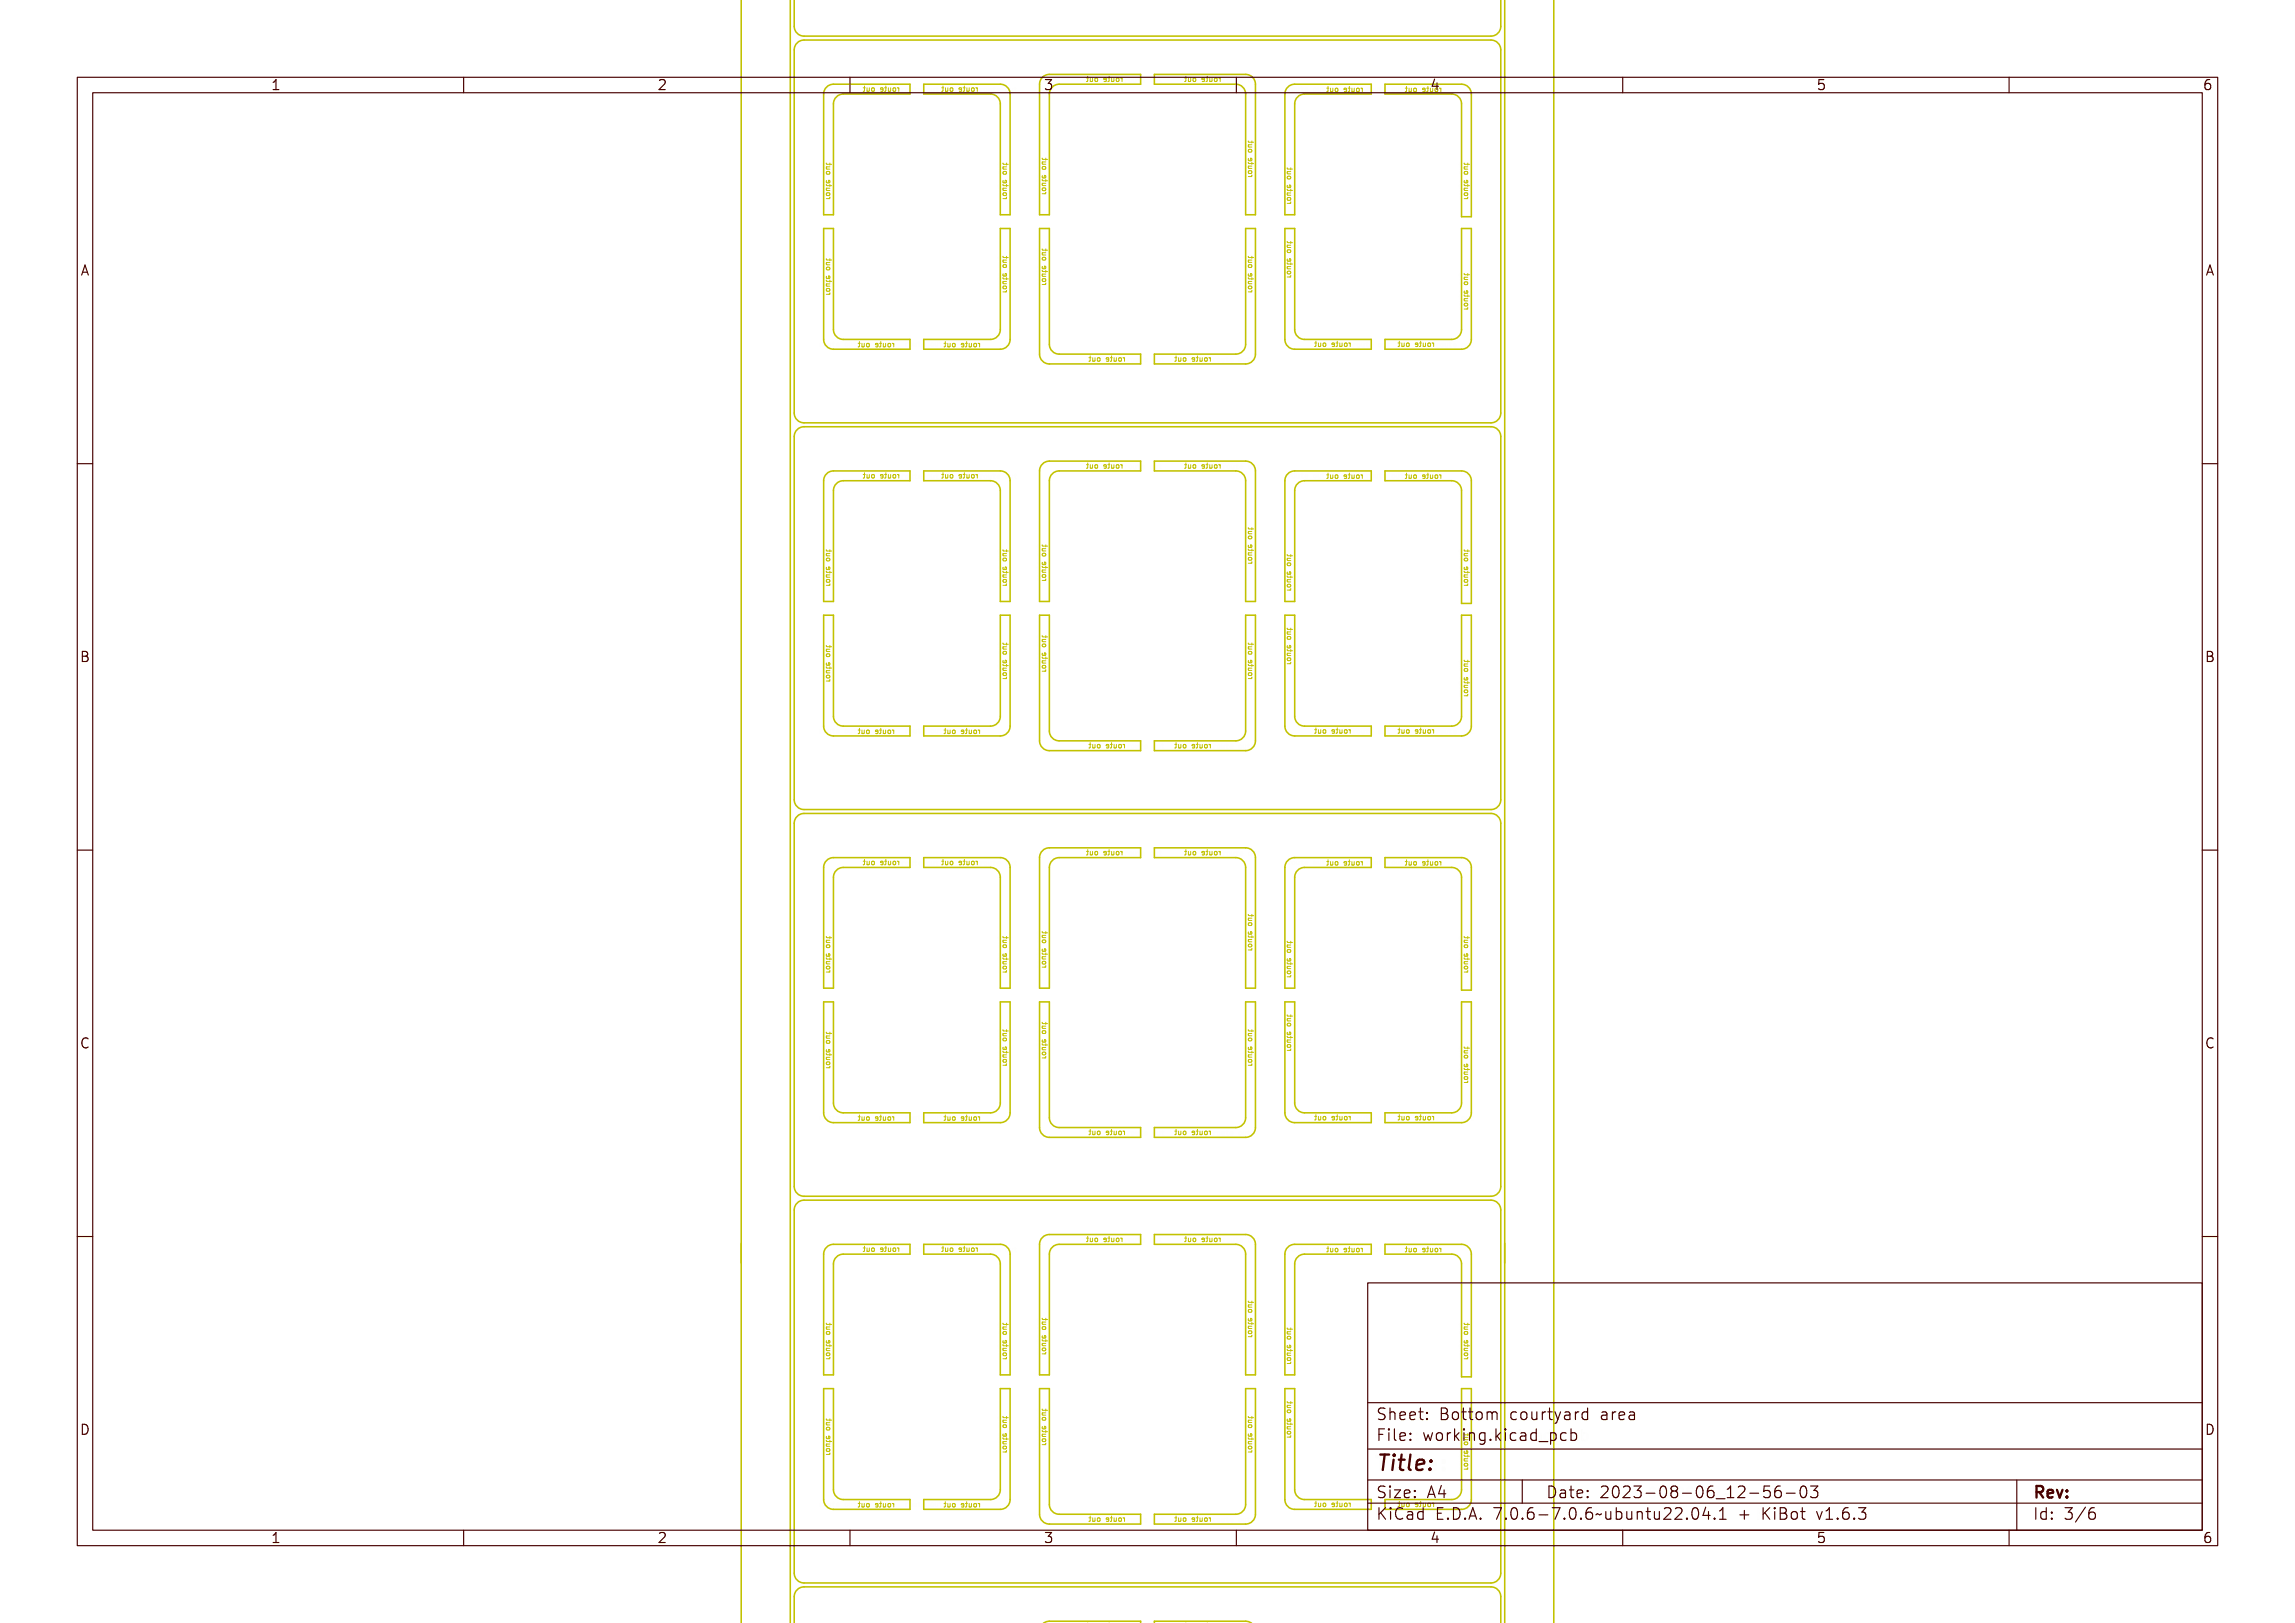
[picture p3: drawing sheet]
<svg xmlns="http://www.w3.org/2000/svg" width="297mm" height="210mm" viewBox="0 0 297 210" stroke-linecap="round" stroke-linejoin="round" font-family="sans-serif">
<defs><g id="words">
<text font-size="2.7" fill="#480000" x="178" y="190.3">Title:</text>
<g font-size="2" fill="#480000">
<text x="178" y="183.7">Sheet: Bottom courtyard area</text>
<text x="178" y="186.5">File: working.kicad_pcb</text>
<text x="178" y="193.9">Size: A4</text>
<text x="178" y="196.6">KiCad E.D.A. 7.0.6-7.0.6~ubuntu22.04.1 + KiBot v1.6.3</text>
<text x="200" y="193.9">Date: 2023-08-06_12-56-03</text>
<text x="263" y="196.6">Id: 3/6</text>
<text x="263" y="193.9">Rev:</text>
</g>
<g font-size="1.7" fill="#480000">
<text x="35" y="11.7">1</text>
<text x="85" y="11.7">2</text>
<text x="135" y="11.7">3</text>
<text x="185" y="11.7">4</text>
<text x="235" y="11.7">5</text>
<text x="285" y="11.7">6</text>
<text x="10.5" y="35.7">A</text>
<text x="285.5" y="35.7">A</text>
<text x="10.5" y="85.6">B</text>
<text x="285.5" y="85.6">B</text>
<text x="10.5" y="135.7">C</text>
<text x="285.5" y="135.7">C</text>
<text x="10.5" y="185.6">D</text>
<text x="285.5" y="185.6">D</text>
<text x="35" y="199.7">1</text>
<text x="85" y="199.7">2</text>
<text x="135" y="199.7">3</text>
<text x="185" y="199.7">4</text>
<text x="235" y="199.7">5</text>
<text x="285" y="199.7">6</text>
</g>
<g font-size=".9" fill="#c2c200">
<text x="161.5" y="23.1" transform="rotate(-90 161.5 23.1)">route out</text>
<text x="106.8" y="25.9" transform="rotate(-90 106.8 25.9)">route out</text>
<text x="129.7" y="25.9" transform="rotate(-90 129.7 25.9)">route out</text>
<text x="134.8" y="25.3" transform="rotate(-90 134.8 25.3)">route out</text>
<text x="168" y="26.5" transform="rotate(-90 168 26.5)">route out</text>
<text x="189.4" y="25.9" transform="rotate(-90 189.4 25.9)">route out</text>
<text x="106.8" y="38.3" transform="rotate(-90 106.8 38.3)">route out</text>
<text x="129.7" y="38" transform="rotate(-90 129.7 38)">route out</text>
<text x="134.8" y="37.1" transform="rotate(-90 134.8 37.1)">route out</text>
<text x="161.5" y="38" transform="rotate(-90 161.5 38)">route out</text>
<text x="168" y="36.1" transform="rotate(-90 168 36.1)">route out</text>
<text x="189.4" y="40.2" transform="rotate(-90 189.4 40.2)">route out</text>
<text x="106.8" y="76" transform="rotate(-90 106.8 76)">route out</text>
<text x="129.7" y="76" transform="rotate(-90 129.7 76)">route out</text>
<text x="134.8" y="75.3" transform="rotate(-90 134.8 75.3)">route out</text>
<text x="161.5" y="73.1" transform="rotate(-90 161.5 73.1)">route out</text>
<text x="168" y="76.6" transform="rotate(-90 168 76.6)">route out</text>
<text x="189.4" y="76" transform="rotate(-90 189.4 76)">route out</text>
<text x="106.8" y="88.4" transform="rotate(-90 106.8 88.4)">route out</text>
<text x="129.7" y="88" transform="rotate(-90 129.7 88)">route out</text>
<text x="134.8" y="87.1" transform="rotate(-90 134.8 87.1)">route out</text>
<text x="161.5" y="88" transform="rotate(-90 161.5 88)">route out</text>
<text x="168" y="86.1" transform="rotate(-90 168 86.1)">route out</text>
<text x="189.4" y="90.3" transform="rotate(-90 189.4 90.3)">route out</text>
<text x="134.8" y="125.4" transform="rotate(-90 134.8 125.4)">route out</text>
<text x="161.5" y="123.2" transform="rotate(-90 161.5 123.2)">route out</text>
<text x="106.8" y="126" transform="rotate(-90 106.8 126)">route out</text>
<text x="129.7" y="126" transform="rotate(-90 129.7 126)">route out</text>
<text x="168" y="126.6" transform="rotate(-90 168 126.6)">route out</text>
<text x="189.4" y="126" transform="rotate(-90 189.4 126)">route out</text>
<text x="134.8" y="137.1" transform="rotate(-90 134.8 137.1)">route out</text>
<text x="168" y="136.1" transform="rotate(-90 168 136.1)">route out</text>
<text x="106.8" y="138.4" transform="rotate(-90 106.8 138.4)">route out</text>
<text x="129.7" y="138.1" transform="rotate(-90 129.7 138.1)">route out</text>
<text x="161.5" y="138.1" transform="rotate(-90 161.5 138.1)">route out</text>
<text x="189.4" y="140.3" transform="rotate(-90 189.4 140.3)">route out</text>
<text x="161.5" y="173.2" transform="rotate(-90 161.5 173.2)">route out</text>
<text x="106.8" y="176.1" transform="rotate(-90 106.8 176.1)">route out</text>
<text x="129.7" y="176.1" transform="rotate(-90 129.7 176.1)">route out</text>
<text x="134.8" y="175.4" transform="rotate(-90 134.8 175.4)">route out</text>
<text x="168" y="176.7" transform="rotate(-90 168 176.7)">route out</text>
<text x="189.4" y="176.1" transform="rotate(-90 189.4 176.1)">route out</text>
<text x="106.8" y="188.4" transform="rotate(-90 106.8 188.4)">route out</text>
<text x="129.7" y="188.1" transform="rotate(-90 129.7 188.1)">route out</text>
<text x="134.8" y="187.2" transform="rotate(-90 134.8 187.2)">route out</text>
<text x="161.5" y="188.1" transform="rotate(-90 161.5 188.1)">route out</text>
<text x="168" y="186.2" transform="rotate(-90 168 186.2)">route out</text>
</g>
<g font-size=".9" fill="#480000">
<text x="189.4" y="190.3" transform="rotate(-90 189.4 190.3)">route out</text>
<text x="175" y="195">route out</text>
</g>
</g></defs>
<g fill="none" stroke="#c2c200" stroke-width=".2">
<path d="M95.9 0v210.1M102.3 0v210.1M194.2 0v3.4a1.27 1.27 0 0 1-1.2 1.3h-88.9a1.27 1.27 0 0 1-1.3-1.3v-3.4M194.7 0v210.1M201.1 0v210.1M103 5.7l.7-.5h.4h88.9a1.27 1.27 0 0 1 1.2 1.3v46.9a1.27 1.27 0 0 1-1.2 1.3h-88.9a1.27 1.27 0 0 1-1.3-1.3v-46.9zM107.1 11.1l.8-.2h9.9v1.3h-8.7a1.27 1.27 0 0 0-1.2 1.2v14.4h-1.3v-15.6l.1-.4zM119.5 10.9h10a1.27 1.27 0 0 1 1.2 1.3v15.6h-1.2v-14.4a1.27 1.27 0 0 0-1.3-1.2h-8.7zM134.8 10.1l.6-.4 .4-.1h11.8v1.3h-10.5a1.27 1.27 0 0 0-1.3 1.3v15.6h-1.3v-16.9zM149.4 9.6h11.8a1.27 1.27 0 0 1 1.3 1.3v16.9h-1.3v-15.6a1.27 1.27 0 0 0-1.3-1.3h-10.5zM166.5 11.4l.7-.4 .4-.1h9.9v1.3h-8.7a1.27 1.27 0 0 0-1.2 1.2v14.4h-1.3v-15.6zM179.2 10.9h9.9a1.27 1.27 0 0 1 1.3 1.3v15.8h-1.3v-14.6a1.27 1.27 0 0 0-1.2-1.2h-8.7z"/>
<path d="M106.6 29.6h1.3v13a1.27 1.27 0 0 0 1.2 1.3h8.7v1.3h-9.9a1.27 1.27 0 0 1-1.3-1.3zM129.5 29.6h1.2v14.3a1.27 1.27 0 0 1-1.2 1.3h-10v-1.3h8.7a1.27 1.27 0 0 0 1.3-1.3zM134.5 29.6h1.3v15a1.27 1.27 0 0 0 1.3 1.2h10.5v1.3h-11.8a1.27 1.27 0 0 1-1.3-1.3zM161.2 29.6h1.3v16.2a1.27 1.27 0 0 1-1.3 1.3h-11.8v-1.3h10.5a1.27 1.27 0 0 0 1.3-1.2zM166.3 29.6h1.3v13a1.27 1.27 0 0 0 1.2 1.3h8.7v1.3h-9.9a1.27 1.27 0 0 1-1.3-1.3zM189.1 29.6h1.3v14.3a1.27 1.27 0 0 1-1.3 1.3h-9.9v-1.3h8.7a1.27 1.27 0 0 0 1.2-1.3zM103.3 55.5l.8-.3h88.9a1.27 1.27 0 0 1 1.2 1.3v47a1.27 1.27 0 0 1-1.2 1.3h-88.9a1.27 1.27 0 0 1-1.3-1.3v-47v-.4zM149.4 59.7h11.8a1.27 1.27 0 0 1 1.3 1.2v16.9h-1.3v-15.6a1.27 1.27 0 0 0-1.3-1.3h-10.5zM106.6 79.6h1.3v13.1a1.27 1.27 0 0 0 1.2 1.3h8.7v1.2h-9.9a1.27 1.27 0 0 1-1.3-1.2zM107.1 61.2l.8-.3h9.9v1.3h-8.7a1.27 1.27 0 0 0-1.2 1.3v14.3h-1.3v-15.6l.1-.4zM119.5 60.9h10a1.27 1.27 0 0 1 1.2 1.3v15.6h-1.2v-14.3a1.27 1.27 0 0 0-1.3-1.3h-8.7zM129.5 79.6h1.2v14.4a1.27 1.27 0 0 1-1.2 1.2h-10v-1.2h8.7a1.27 1.27 0 0 0 1.3-1.3z"/>
<path d="M134.5 79.6h1.3v15a1.27 1.27 0 0 0 1.3 1.3h10.5v1.2h-11.8a1.27 1.27 0 0 1-1.3-1.2zM134.8 60.2l.6-.5h.4h11.8v1.2h-10.5a1.27 1.27 0 0 0-1.3 1.3v15.6h-1.3v-16.9zM161.2 79.6h1.3v16.3a1.27 1.27 0 0 1-1.3 1.2h-11.8v-1.2h10.5a1.27 1.27 0 0 0 1.3-1.3zM166.3 79.6h1.3v13.1a1.27 1.27 0 0 0 1.2 1.3h8.7v1.2h-9.9a1.27 1.27 0 0 1-1.3-1.2zM166.5 61.5l.7-.5 .4-.1h9.9v1.3h-8.7a1.27 1.27 0 0 0-1.2 1.3v14.3h-1.3v-15.6zM179.2 60.9h9.9a1.27 1.27 0 0 1 1.3 1.3v15.9h-1.3v-14.6a1.27 1.27 0 0 0-1.2-1.3h-8.7zM189.1 79.6h1.3v14.4a1.27 1.27 0 0 1-1.3 1.2h-9.9v-1.2h8.7a1.27 1.27 0 0 0 1.2-1.3zM103.3 105.5l.8-.2h88.9a1.27 1.27 0 0 1 1.2 1.2v47a1.27 1.27 0 0 1-1.2 1.3h-88.9a1.27 1.27 0 0 1-1.3-1.3v-47v-.4zM107.1 111.2l.8-.2h9.9v1.2h-8.7a1.27 1.27 0 0 0-1.2 1.3v14.4h-1.3v-15.7l.1-.4zM119.5 111h10a1.27 1.27 0 0 1 1.2 1.2v15.7h-1.2v-14.4a1.27 1.27 0 0 0-1.3-1.3h-8.7zM134.8 110.2l.6-.4 .4-.1h11.8v1.3h-10.5a1.27 1.27 0 0 0-1.3 1.2v15.7h-1.3v-16.9zM149.4 109.7h11.8a1.27 1.27 0 0 1 1.3 1.3v16.9h-1.3v-15.7a1.27 1.27 0 0 0-1.3-1.2h-10.5z"/>
<path d="M166.8 111.2l.8-.2h9.9v1.2h-8.7a1.27 1.27 0 0 0-1.2 1.3v14.4h-1.3v-15.7v-.4zM179.2 111h9.9a1.27 1.27 0 0 1 1.3 1.2v15.9h-1.3v-14.6a1.27 1.27 0 0 0-1.2-1.3h-8.7zM106.6 129.6h1.3v13.1a1.27 1.27 0 0 0 1.2 1.3h8.7v1.3h-9.9a1.27 1.27 0 0 1-1.3-1.3zM129.5 129.6h1.2v14.4a1.27 1.27 0 0 1-1.2 1.3h-10v-1.3h8.7a1.27 1.27 0 0 0 1.3-1.3zM134.5 129.6h1.3v15a1.27 1.27 0 0 0 1.3 1.3h10.5v1.3h-11.8a1.27 1.27 0 0 1-1.3-1.3zM161.2 129.6h1.3v16.3a1.27 1.27 0 0 1-1.3 1.3h-11.8v-1.3h10.5a1.27 1.27 0 0 0 1.3-1.3zM166.3 129.6h1.3v13.1a1.27 1.27 0 0 0 1.2 1.3h8.7v1.3h-9.9a1.27 1.27 0 0 1-1.3-1.3zM189.1 129.6h1.3v14.4a1.27 1.27 0 0 1-1.3 1.3h-9.9v-1.3h8.7a1.27 1.27 0 0 0 1.2-1.3zM103.3 155.5l.8-.2h88.9a1.27 1.27 0 0 1 1.2 1.3v47a1.27 1.27 0 0 1-1.2 1.2h-88.9a1.27 1.27 0 0 1-1.3-1.2v-47v-.4zM149.4 159.7h11.8a1.27 1.27 0 0 1 1.3 1.3v16.9h-1.3v-15.6a1.27 1.27 0 0 0-1.3-1.3h-10.5zM106.6 179.7h1.3v13.1a1.27 1.27 0 0 0 1.2 1.2h8.7v1.3h-9.9a1.27 1.27 0 0 1-1.3-1.3zM107.1 161.3l.8-.3h9.9v1.3h-8.7a1.27 1.27 0 0 0-1.2 1.3v14.3h-1.3v-15.6l.1-.4z"/>
<path d="M119.5 161h10a1.27 1.27 0 0 1 1.2 1.3v15.6h-1.2v-14.3a1.27 1.27 0 0 0-1.3-1.3h-8.7zM129.5 179.7h1.2v14.3a1.27 1.27 0 0 1-1.2 1.3h-10v-1.3h8.7a1.27 1.27 0 0 0 1.3-1.2zM134.5 179.7h1.3v15a1.27 1.27 0 0 0 1.3 1.2h10.5v1.3h-11.8a1.27 1.27 0 0 1-1.3-1.3zM134.8 160.3l.6-.5 .4-.1h11.8v1.3h-10.5a1.27 1.27 0 0 0-1.3 1.3v15.6h-1.3v-16.9zM161.2 179.7h1.3v16.2a1.27 1.27 0 0 1-1.3 1.3h-11.8v-1.3h10.5a1.27 1.27 0 0 0 1.3-1.2zM166.3 179.7h1.3v13.1a1.27 1.27 0 0 0 1.2 1.2h8.7v1.3h-9.9a1.27 1.27 0 0 1-1.3-1.3zM166.8 161.3l.8-.3h9.9v1.3h-8.7a1.27 1.27 0 0 0-1.2 1.3v14.3h-1.3v-15.6v-.4zM179.2 161h9.9a1.27 1.27 0 0 1 1.3 1.3v15.9h-1.3v-14.6a1.27 1.27 0 0 0-1.2-1.3h-8.7zM189.1 179.7h1.3v14.3a1.27 1.27 0 0 1-1.3 1.3h-9.9v-1.3h8.7a1.27 1.27 0 0 0 1.2-1.2zM102.8 210.1v-3.5a1.27 1.27 0 0 1 1.3-1.3h88.9a1.27 1.27 0 0 1 1.2 1.3v3.5M135 210.1l.4-.3h.4h11.8v.3M149.4 210.1v-.3h11.8h.4l.4 .3"/>
</g>
<g fill="none" stroke="#c2c200" stroke-width=".13">
<path d="M111.7 11.4h.3M111.9 11.1v.6l-.2 .1M112.2 11.4v.4M112.5 11.4v.4h-.3M112.9 11.4h.1l.2 .1v.2l-.2 .1-.2-.1zM114.3 11.6l-.4-.1 .1-.1h.2l.1 .1-.1 .3h-.2M114.5 11.4h.2M114.6 11.1v.6l-.1 .1M115 11.4v.4M115.3 11.4l-.1 .4h-.2M115.6 11.4h.2l.1 .1v.2l-.1 .1-.2-.1zM116.1 11.4l.2 .1"/>
<path d="M116.3 11.4v.4M116.7 11.4l.1 .1a.13 .13 0 0 1 .2-.1 .13 .13 0 0 1 .1 .1 .16 .16 0 0 0-.2 0 .16 .16 0 0 0-.1 .2v.2h-.1zM117.3 11.5a.17 .17 0 0 1 .2 .2 .17 .17 0 0 1-.2 .1zM117.8 11.4v.4l.1 .1 .2-.1v-.4v.5v-.1a.16 .16 0 0 1-.2 .1 .16 .16 0 0 1-.1-.2zM118.4 11.3h.1v.1h.2l-.2 .1v.3l.2 .1-.3-.1v-.3h-.1l.1-.1zM118.9 11.5l.3-.1 .1 .2-.4 .1a.2 .2 0 0 0 .1 .1 .2 .2 0 0 0 .3 0 .25 .25 0 0 1-.4 .1 .25 .25 0 0 1 0-.4zM119 11.5h.1l.1 .1h-.3zM120.1 11.5a.17 .17 0 0 1 .2 .2 .17 .17 0 0 1-.2 .1zM120.5 11.4h.1v.4l.1 .1 .1-.1v-.4h.1v.5l-.1-.1a.16 .16 0 0 1-.2 .1 .16 .16 0 0 1-.1-.2zM121.2 11.3h.1v.1h.2l-.2 .1v.3l.2 .1-.3-.1v-.3h-.2l.2-.1zM121.9 11.4h.2M122 11.1v.6l-.1 .1"/>
<path d="M122.4 11.4v.4M122.7 11.4l-.1 .4h-.2M123 11.4h.2l.1 .1v.2l-.1 .1-.2-.1zM124.4 11.6l-.3-.1v-.1h.2l.1 .1v.3h-.3M124.6 11.4h.3M124.8 11.1v.6l-.2 .1M125.1 11.4v.4M125.4 11.4v.4h-.3M125.8 11.4h.1l.2 .1v.2l-.2 .1-.2-.1zM126.3 11.4l.2 .1M126.5 11.4v.4M126.9 11.4l.1 .1a.13 .13 0 0 1 .1-.1 .13 .13 0 0 1 .1 .1 .16 .16 0 0 0-.2 0 .16 .16 0 0 0 0 .2v.2h-.1z"/>
<path d="M127.5 11.5a.17 .17 0 0 1 .2 .2 .17 .17 0 0 1-.2 .1zM127.9 11.4h.1v.4l.1 .1 .1-.1v-.4h.1v.5l-.1-.1a.16 .16 0 0 1-.2 .1 .16 .16 0 0 1-.1-.2zM128.6 11.3h.1v.1h.1l-.1 .1v.3l.1 .1-.2-.1v-.3h-.2l.2-.1zM129.1 11.5l.2-.1 .1 .2-.3 .1a.2 .2 0 0 0 .1 .1 .2 .2 0 0 0 .2 0 .25 .25 0 0 1-.4 .1 .25 .25 0 0 1 .1-.4zM129.1 11.5h.2l.1 .1h-.3zM130.2 11.5h.1a.17 .17 0 0 1 .1 .2 .17 .17 0 0 1-.2 .1zM130.7 11.4h.1v.4l.1 .1 .1-.1v-.4h.1v.5l-.1-.1a.16 .16 0 0 1-.2 .1 .16 .16 0 0 1-.1-.2zM131.3 11.3h.1v.1h.2l-.2 .1v.3l.2 .1-.2-.1-.1-.3h-.1l.1-.1zM140.6 10.1h.3M140.8 9.9v.6l-.2 .1M141.1 10.1v.5M141.4 10.1v.4h-.3"/>
<path d="M141.8 10.1h.1l.1 .1v.2l-.1 .2-.2-.2zM143.2 10.3h-.4l.1-.2h.2l.1 .1-.1 .3h-.2M143.4 10.1h.2M143.5 9.9v.6l-.1 .1M143.9 10.1v.5M144.2 10.1l-.1 .4h-.2M144.5 10.1h.2l.1 .1v.2l-.1 .2-.2-.2zM145 10.1l.2 .1M145.2 10.1v.5M145.6 10.1l.1 .1a.13 .13 0 0 1 .2-.1 .13 .13 0 0 1 .1 .1 .16 .16 0 0 0-.2 0 .16 .16 0 0 0-.1 .2v.2h-.1zM146.2 10.2a.17 .17 0 0 1 .2 .2 .17 .17 0 0 1-.2 .1zM146.6 10.1h.1v.4l.1 .1 .1-.1 .1-.4v.5a.16 .16 0 0 1-.3 0 .16 .16 0 0 1-.1-.2z"/>
<path d="M147.3 10h.1v.1h.2l-.2 .1v.3l.2 .1h-.3v-.4h-.1l.1-.1zM147.8 10.2l.2-.1 .2 .3h-.4a.2 .2 0 0 0 .1 .2 .2 .2 0 0 0 .2-.1 .25 .25 0 0 1-.3 .1 .25 .25 0 0 1 0-.4zM147.9 10.2h.1l.1 .1h-.3zM149 10.2a.17 .17 0 0 1 .2 .2 .17 .17 0 0 1-.2 .1zM149.4 10.1h.1v.4l.1 .1 .1-.1v-.4h.1v.5h-.1a.16 .16 0 0 1-.2 0 .16 .16 0 0 1-.1-.2zM150.1 10h.1v.1h.1l-.1 .1v.3l.1 .1h-.2v-.4h-.2l.2-.1zM153.3 10.1h.3M153.5 9.9v.6l-.2 .1M153.8 10.1v.5M154.1 10.1v.4h-.3M154.5 10.1h.1l.1 .1v.2l-.1 .2-.2-.2zM155.9 10.3h-.4l.1-.2h.2l.1 .1-.1 .3h-.2"/>
<path d="M156.1 10.1h.2M156.2 9.9v.6l-.1 .1M156.6 10.1v.5M156.9 10.1l-.1 .4h-.2M157.2 10.1h.2l.1 .1v.2l-.1 .2-.2-.2zM157.7 10.1l.2 .1M157.9 10.1v.5M158.3 10.1l.1 .1a.13 .13 0 0 1 .2-.1 .13 .13 0 0 1 .1 .1 .16 .16 0 0 0-.2 0 .16 .16 0 0 0-.1 .2v.2h-.1zM158.9 10.2a.17 .17 0 0 1 .2 .2 .17 .17 0 0 1-.2 .1zM159.3 10.1h.1v.4l.1 .1 .1-.1 .1-.4v.5a.16 .16 0 0 1-.3 0 .16 .16 0 0 1-.1-.2zM160 10h.1v.1h.2l-.2 .1v.3l.2 .1h-.3v-.4h-.1l.1-.1zM160.5 10.2l.2-.1 .2 .3h-.4a.2 .2 0 0 0 .1 .2 .2 .2 0 0 0 .2-.1 .25 .25 0 0 1-.3 .1 .25 .25 0 0 1 0-.4z"/>
<path d="M160.6 10.2h.1l.1 .1h-.3zM161 18.7h.5l-.1 .1a.16 .16 0 0 1 .1 .2 .16 .16 0 0 1-.2 .1h-.3v-.1h.4v-.1l-.4-.1zM161 18.2v.2h.3l.2-.2-.1 .2-.4 .1v.1v-.1h-.2v-.1h.2zM161.1 19.4h.3a.17 .17 0 0 1-.2 .2 .17 .17 0 0 1-.1-.2zM161.5 18.7h.5M161.6 19h.4M161.6 18.4h.6M161.7 10.2a.17 .17 0 0 1 .2 .2 .17 .17 0 0 1-.2 .1zM161.7 19.3h.2l.1 .2-.1 .2h-.2M162 18.2v.3M162.1 10.1h.1v.4l.1 .1 .1-.1v-.4h.1v.5h-.1a.16 .16 0 0 1-.2 0 .16 .16 0 0 1-.1-.2zM162.8 10h.1v.1h.1l-.1 .1v.3l.1 .1h-.2v-.4h-.2l.2-.1z"/>
<path d="M166.7 11.3l.1 .1a.13 .13 0 0 1 .2-.1 .13 .13 0 0 1 .1 .1 .16 .16 0 0 0-.2 0 .16 .16 0 0 0-.1 .2v.2h-.1zM167.3 11.4a.17 .17 0 0 1 .2 .2 .17 .17 0 0 1-.2 .1zM167.8 11.3l.1 .4v.1l.2-.1v-.4v.5a.16 .16 0 0 1-.2 0 .16 .16 0 0 1-.1-.2zM168.4 11.2h.1v.1h.2l-.2 .1v.3l.2 .1h-.3v-.4h-.1l.1-.1zM168.9 11.4l.3-.1 .1 .3h-.4a.2 .2 0 0 0 .2 .2 .2 .2 0 0 0 .2-.1 .25 .25 0 0 1-.4 .1 .25 .25 0 0 1 0-.4zM169 11.4h.1l.1 .1h-.3zM170.1 11.4a.17 .17 0 0 1 .2 .2 .17 .17 0 0 1-.2 .1zM170.5 11.3h.1v.4l.1 .1 .1-.1v-.4h.1v.5h-.1a.16 .16 0 0 1-.2 0 .16 .16 0 0 1-.1-.2zM171.2 11.2h.1v.1h.2l-.2 .1v.3l.2 .1h-.3v-.4h-.1l.1-.1zM171.7 11.4h.3M171.9 11.2v.6l-.2 .1M172.2 11.4v.5"/>
<path d="M172.5 11.4v.4h-.3M172.8 11.5l.1-.1 .2 .1v.3h-.3zM174.3 11.6h-.4l.1-.2h.2l.1 .1-.1 .3h-.2M174.5 11.4h.2M174.6 11.2v.6l-.1 .1M175 11.4v.5M175.3 11.4l-.1 .4h-.2M175.6 11.5l.1-.1 .2 .1-.1 .3h-.2zM176.1 11.4l.2 .1M176.3 11.4v.5M176.9 11.3l.1 .1a.13 .13 0 0 1 .1-.1 .13 .13 0 0 1 .1 .1 .16 .16 0 0 0-.1 0 .16 .16 0 0 0-.1 .2v.2h-.1zM177.5 11.4a.17 .17 0 0 1 .2 .2 .17 .17 0 0 1-.2 .1z"/>
<path d="M177.9 11.3h.1v.4l.1 .1 .1-.1v-.4h.1v.5h-.1a.16 .16 0 0 1-.2 0 .16 .16 0 0 1-.1-.2zM178.6 11.2h.1v.1h.2l-.2 .1v.3l.2 .1h-.3v-.4h-.2l.2-.1zM179.1 11.4l.2-.1 .1 .3h-.3a.2 .2 0 0 0 .1 .2 .2 .2 0 0 0 .2-.1 .25 .25 0 0 1-.4 .1 .25 .25 0 0 1 .1-.4zM179.1 11.4h.2l.1 .1h-.3zM180.2 11.4h.1a.17 .17 0 0 1 .2 .2 .17 .17 0 0 1-.3 .1zM180.7 11.3h.1v.4l.1 .1 .1-.1v-.4h.1v.5h-.1a.16 .16 0 0 1-.2 0 .16 .16 0 0 1-.1-.2zM181.3 11.2h.1v.1h.2l-.2 .1v.3l.2 .1h-.2l-.1-.4h-.1l.1-.1zM181.9 11.4h.2M182 11.2v.6l-.1 .1M182.4 11.4v.5M182.6 11.4v.4h-.2M183 11.5l.1-.1 .2 .1-.1 .3h-.2z"/>
<path d="M184.4 11.6h-.3v-.2h.2l.1 .1v.3h-.3M106.3 24.4h.5a.16 .16 0 0 1 0 .2 .16 .16 0 0 1-.1 .1h-.4l.5-.1-.1-.1-.4-.1zM106.3 23.8l.1 .2h.3l.1-.2v.2l-.4 .1-.1 .1v-.1h-.1v-.1h.1zM106.3 21.6h.5v.1a.16 .16 0 0 1 0 .2 .16 .16 0 0 1-.1 .1h-.4v-.1h.5l-.1-.2h-.4zM106.3 21.1l.1 .1h.3l.1-.1v.1l-.4 .1-.1 .2v-.2h-.1v-.1h.1zM106.3 36.7h.5v.1a.16 .16 0 0 1 0 .2 .16 .16 0 0 1-.1 .1h-.4v-.1h.5l-.1-.1-.4-.1zM106.3 36.2l.1 .2h.3l.1-.2v.2l-.4 .1-.1 .1v-.1h-.1v-.1h.1zM106.3 34h.5v.1a.16 .16 0 0 1 0 .2 .16 .16 0 0 1-.1 .1h-.4v-.1h.5l-.1-.2h-.4zM106.3 33.4l.1 .2h.3l.1-.2v.2l-.4 .1-.1 .1v-.1h-.1v-.1h.1zM106.4 25.4a.16 .16 0 0 0 0 .2 .16 .16 0 0 0 .2 .1h.2v.1h-.5l.1-.1-.1-.1zM106.4 37.8a.16 .16 0 0 0 0 .2 .16 .16 0 0 0 .2 .1h.2v.1h-.5l.1-.1-.1-.1zM106.4 23.3l.2-.1v.4a.2 .2 0 0 0 .2-.1 .2 .2 0 0 0-.1-.2 .26 .26 0 0 1 .1 .3 .26 .26 0 0 1-.4 .1 .26 .26 0 0 1 0-.4z"/>
<path d="M106.4 35.7l.2-.1v.4a.2 .2 0 0 0 .2-.2 .2 .2 0 0 0-.1-.2 .26 .26 0 0 1 .1 .4 .26 .26 0 0 1-.4 0 .26 .26 0 0 1 0-.3zM106.4 23.4l.1-.1v.3l-.1-.1zM106.4 35.7h.1v.3l-.1-.1zM106.4 25l.4 .1a.17 .17 0 0 1-.2 .1 .17 .17 0 0 1-.2-.2zM106.4 22.3h.4a.17 .17 0 0 1-.2 .2 .17 .17 0 0 1-.2-.2zM106.4 37.4h.4a.17 .17 0 0 1-.2 .2 .17 .17 0 0 1-.2-.2zM106.4 34.6l.4 .1a.17 .17 0 0 1-.2 .2 .18 .18 0 0 1-.2-.3zM106.9 25.7h.5M106.9 24.4h.5M106.9 21.6h.5M106.9 36.7h.5M106.9 38.1h.5"/>
<path d="M106.9 34h.5M107 23.7l.4-.1v-.2l-.2-.1v.4M107 36h.4v-.3h-.2v.3M107 24.6h.4M107 24h.6M107 21.9h.4M107 21.3h.6M107 33.6h.6M107 37h.4M107 36.4h.6M107 34.3h.4M107.1 22.2h.2l.1 .1-.1 .2h-.2"/>
<path d="M107.1 24.9h.2l.1 .2-.1 .2h-.2M107.1 34.6h.2l.1 .1-.1 .2h-.2M107.1 37.3h.2l.1 .2-.1 .2h-.2M107.4 25.5l-.1 .2M107.4 21.1v.3M107.4 23.9v.2M107.4 33.5v.2M107.4 36.2v.3M107.4 37.9l-.1 .2M129.2 36.4h.5l-.1 .1a.16 .16 0 0 1 .1 .2 .16 .16 0 0 1-.2 .1h-.3v-.1h.4v-.2h-.4zM129.2 35.9l.1 .2h.3l.1-.2v.2l-.4 .1-.1 .1v-.1h-.1v-.1h.1zM129.2 33.7h.5h-.1a.16 .16 0 0 1 .1 .2 .16 .16 0 0 1-.2 .1h-.3l.4-.1v-.1l-.4-.1z"/>
<path d="M129.2 33.1l.1 .2h.3l.1-.2v.2l-.4 .1-.1 .1v-.1h-.1v-.1h.1zM129.2 24.4h.5h-.1a.16 .16 0 0 1 .1 .2 .16 .16 0 0 1-.2 .1h-.3l.4-.1v-.1l-.4-.1zM129.2 23.8l.1 .2h.3l.1-.2v.2l-.4 .1-.1 .1v-.1h-.1v-.1h.1zM129.2 21.6h.5l-.1 .1a.16 .16 0 0 1 .1 .2 .16 .16 0 0 1-.2 .1h-.3v-.1h.4v-.2h-.4zM129.2 21.1l.1 .1h.3l.1-.1v.1l-.4 .1-.1 .2v-.2h-.1v-.1h.1zM129.2 37.5h.1a.16 .16 0 0 0 0 .2 .16 .16 0 0 0 .2 .1h.2h-.5h.1l-.1-.1zM129.2 25.4h.1a.16 .16 0 0 0 0 .2 .16 .16 0 0 0 .2 .1h.2v.1h-.5l.1-.1-.1-.1zM129.3 35.3h.2v.4a.2 .2 0 0 0 .1-.2 .2 .2 0 0 0 0-.2 .26 .26 0 0 1 0 .4 .26 .26 0 0 1-.3 0 .26 .26 0 0 1 0-.4zM129.3 23.3l.2-.1v.4a.2 .2 0 0 0 .1-.1 .2 .2 0 0 0 0-.2 .26 .26 0 0 1 0 .3 .26 .26 0 0 1-.3 .1 .26 .26 0 0 1 0-.4zM129.3 35.4h.1v.3l-.1-.1zM129.3 23.4l.1-.1v.3l-.1-.1zM129.3 37.1h.3a.17 .17 0 0 1-.2 .2 .17 .17 0 0 1-.1-.2z"/>
<path d="M129.3 34.3l.3 .1a.17 .17 0 0 1-.2 .1 .17 .17 0 0 1-.1-.2zM129.3 25l.3 .1a.17 .17 0 0 1-.1 .1 .17 .17 0 0 1-.2-.2zM129.3 22.3h.3a.17 .17 0 0 1-.2 .2 .17 .17 0 0 1-.1-.2zM129.8 25.7h.5M129.8 24.4h.5M129.8 21.6h.5M129.8 37.8h.5M129.8 36.4h.5M129.8 33.7h.5M129.9 24.6h.4M129.9 24h.6M129.9 23.7l.3-.1v-.2l-.1-.1-.1 .4"/>
<path d="M129.9 21.9h.4M129.9 21.3h.6M129.9 35.7h.3v-.3h-.1l-.1 .3M129.9 36.7h.4M129.9 36.1h.6M129.9 34h.4M129.9 33.3h.6M129.9 24.9h.2l.2 .2-.1 .2h-.3M129.9 22.2h.2l.2 .1-.1 .2h-.3M129.9 34.2h.2l.2 .2-.1 .2h-.3M129.9 37h.2l.2 .1-.1 .2-.3 .1M130.3 21.1v.3"/>
<path d="M130.3 23.9v.2M130.3 25.5l-.2 .2M130.3 33.2v.2M130.3 35.9v.3M130.3 37.6l-.2 .2M134.3 23.7h.5l-.1 .1a.16 .16 0 0 1 .1 .2 .16 .16 0 0 1-.2 .1h-.3v-.1h.4v-.2h-.4zM134.3 23.2v.2h.4l.1-.2v.2l-.5 .1v.1v-.1h-.2v-.1h.2zM134.3 21h.5h-.1a.16 .16 0 0 1 .1 .2 .16 .16 0 0 1-.2 .1h-.3l.4-.1v-.1l-.4-.1zM134.3 20.4v.2h.4l.1-.2v.2l-.5 .1v.1v-.1h-.2v-.1h.2zM134.3 35.5h.5l-.1 .1a.16 .16 0 0 1 .1 .2 .16 .16 0 0 1-.2 .1h-.3v-.1h.4v-.2h-.4zM134.3 34.9v.2h.4l.1-.2v.2l-.5 .1v.1v-.1h-.2v-.1h.2zM134.3 32.7h.5l-.1 .1a.16 .16 0 0 1 .1 .2 .16 .16 0 0 1-.2 .1h-.3v-.1h.4v-.2h-.4z"/>
<path d="M134.3 32.2v.2l.4-.1 .1-.1v.1l-.5 .1v.2v-.2h-.2h.2zM134.3 24.8h.1a.16 .16 0 0 0 0 .2 .16 .16 0 0 0 .1 .1h.3h-.5h.1l-.1-.1zM134.3 36.5h.1a.16 .16 0 0 0 0 .2 .16 .16 0 0 0 .1 .1h.3v.1h-.5l.1-.1-.1-.1zM134.3 22.6h.3v.4a.2 .2 0 0 0 .1-.2 .2 .2 0 0 0 0-.2 .26 .26 0 0 1 0 .4 .26 .26 0 0 1-.3 0 .26 .26 0 0 1-.1-.4zM134.3 34.4l.3-.1v.4a.2 .2 0 0 0 .1-.1 .2 .2 0 0 0 0-.2 .26 .26 0 0 1 0 .3 .26 .26 0 0 1-.3 .1 .26 .26 0 0 1-.1-.4zM134.4 22.7h.1v.3l-.2-.1zM134.4 34.5l.1-.1v.3l-.2-.1zM134.4 24.4h.3a.17 .17 0 0 1-.2 .2 .17 .17 0 0 1-.1-.2zM134.4 21.6l.3 .1a.17 .17 0 0 1-.2 .1 .17 .17 0 0 1-.1-.2zM134.4 36.1l.3 .1a.17 .17 0 0 1-.2 .2 .17 .17 0 0 1-.1-.3zM134.4 33.4h.3a.17 .17 0 0 1-.2 .2 .17 .17 0 0 1-.1-.2zM134.9 36.8h.4"/>
<path d="M134.9 35.5h.4M134.9 25.1h.4M134.9 23.7h.4M134.9 21h.4M134.9 32.7h.4M135 21.3h.3M135 23h.3v-.3h-.1l-.1 .3M135 34.8l.3-.1v-.2l-.1-.1-.1 .4M135 24h.3M135 23.4h.6M135 20.6h.6M135 35.8h.3"/>
<path d="M135 35.1h.6M135 33h.3M135 32.4h.6M135 36.1h.2l.1 .1v.2h-.3M135 33.3h.2l.1 .1v.2l-.3 .1M135 21.5h.2l.1 .2v.2h-.3M135 24.3h.2l.1 .1v.2l-.3 .1M135.3 20.5v.2M135.3 23.2v.3M135.3 24.9l-.1 .2M135.3 32.2v.3M135.3 35v.2"/>
<path d="M135.3 36.6l-.1 .2M161 36.4h.5l-.1 .1a.16 .16 0 0 1 .1 .2 .16 .16 0 0 1-.2 .1h-.3v-.1h.4v-.2h-.4zM161 35.9v.2h.3l.2-.2-.1 .2-.4 .1v.1v-.1h-.2v-.1h.2zM161 33.7h.5h-.1a.16 .16 0 0 1 .1 .2 .16 .16 0 0 1-.2 .1h-.3l.4-.1v-.1l-.4-.1zM161 33.1v.2h.3l.2-.2-.1 .2-.4 .1v.1v-.1h-.2v-.1h.2zM161 21.5h.5l-.1 .1a.16 .16 0 0 1 .1 .2 .16 .16 0 0 1-.2 .1h-.3v-.1h.4v-.2h-.4zM161 21v.2l.3-.1 .2-.1-.1 .1-.4 .1v.2v-.2h-.2h.2zM161 37.5h.1a.16 .16 0 0 0-.1 .2 .16 .16 0 0 0 .2 .1h.3h-.5h.1l-.2-.1zM161 22.6h.1a.16 .16 0 0 0-.1 .2 .16 .16 0 0 0 .2 0h.3v.1h-.5l.1-.1-.2-.1zM161 35.3h.2v.4a.2 .2 0 0 0 .2-.2 .2 .2 0 0 0-.1-.2 .26 .26 0 0 1 .1 .4 .26 .26 0 0 1-.4 0 .26 .26 0 0 1 0-.4zM161 20.4h.2v.3a.2 .2 0 0 0 .2-.1 .2 .2 0 0 0-.1-.2 .26 .26 0 0 1 .1 .4 .26 .26 0 0 1-.4 0 .26 .26 0 0 1 0-.4zM161 35.4h.2v.3l-.2-.1z"/>
<path d="M161 20.5h.2v.2l-.2-.1zM161.1 37.1h.3a.17 .17 0 0 1-.2 .2 .17 .17 0 0 1-.1-.2zM161.1 34.3l.3 .1a.17 .17 0 0 1-.2 .1 .17 .17 0 0 1-.1-.2zM161.1 22.2h.3a.17 .17 0 0 1-.2 .2 .17 .17 0 0 1-.1-.2zM161.5 37.8h.5M161.5 36.4h.5M161.5 33.7h.5M161.5 22.8h.5M161.5 21.5h.5M161.6 20.8h.4v-.3h-.2v.3M161.6 35.7h.4v-.3h-.2v.3M161.6 36.7h.4"/>
<path d="M161.6 36.1h.6M161.6 34h.4M161.6 33.3h.6M161.6 21.8h.4M161.6 21.2h.6M161.7 22.1h.2l.1 .1-.1 .2h-.2M161.7 34.2h.2l.1 .2-.1 .2h-.2M161.7 37h.2l.1 .1-.1 .2-.2 .1M162 21v.3M162 22.6l-.1 .2M162 33.2v.2M162 35.9v.3"/>
<path d="M162 37.6l-.1 .2M166.6 24.5l.1 .1h.6M166.6 22.2h.4M166.6 21.7l.1 .2h.6M166.6 31.2l.1 .2h.6M166.6 34l.1 .2h.6M166.6 35.8h.4M166.6 34.5h.4M166.6 31.7h.4M166.6 26.3h.4M166.6 25h.4M166.6 24v.2l.1 .1h.2l.1-.1"/>
<path d="M166.6 33.5v.2l.1 .1h.2l.1-.1M166.6 34.5v.3h.4M166.6 22.2v.3h.4M166.6 25v.2l.4 .1M166.6 31.7v.3h.4M167 25.7l-.1-.1h-.2l-.1 .1 .1 .2h.2l.1-.1M167 22.9l-.1-.1h-.2l-.1 .1 .1 .3h.2l.1-.2M167 32.5l-.1-.2h-.2l-.1 .2 .1 .2h.2l.1-.1M167 35.2l-.1-.1h-.2l-.1 .1 .1 .2h.2l.1-.1M167 35.7l-.1 .1M167 33.6l-.1-.1-.1 .3M167 26.2l-.1 .1"/>
<path d="M167 24l-.1-.1-.1 .4M167.5 34.5h.5l-.1 .1a.16 .16 0 0 1 .1 .2 .16 .16 0 0 1-.2 .1h-.3v-.1h.4v-.2h-.4zM167.5 33.9v.2h.4l.1-.2v.2l-.5 .1v.2v-.2h-.2v-.1h.2zM167.5 31.7h.5l-.1 .1a.16 .16 0 0 1 .1 .2 .16 .16 0 0 1-.2 .1h-.3v-.1h.4v-.2h-.4zM167.5 31.2v.2h.4l.1-.2v.2l-.5 .1v.1v-.1h-.2v-.1h.2zM167.5 25h.5h-.1a.16 .16 0 0 1 .1 .3 .16 .16 0 0 1-.2 .1h-.3v-.1l.4-.1v-.1l-.4-.1zM167.5 24.4v.2h.4l.1-.2v.2l-.5 .1v.1v-.1h-.2v-.1h.2zM167.5 22.2h.5l-.1 .1a.16 .16 0 0 1 .1 .2 .16 .16 0 0 1-.2 .1h-.3v-.1h.4v-.2h-.4zM167.5 21.7v.1h.4l.1-.1v.1l-.5 .1v.2v-.2h-.2v-.1h.2zM167.5 35.6h.1a.16 .16 0 0 0 0 .1 .16 .16 0 0 0 .1 .1h.3v.1h-.5l.1-.1-.1-.1zM167.5 26h.1a.16 .16 0 0 0 0 .2 .16 .16 0 0 0 .1 .1h.3v.1h-.5l.1-.1-.1-.1zM167.5 33.4h.3v.3a.2 .2 0 0 0 .1-.1 .2 .2 0 0 0 0-.2 .26 .26 0 0 1 0 .3 .26 .26 0 0 1-.3 .1 .26 .26 0 0 1-.1-.4z"/>
<path d="M167.5 23.9l.3-.1v.4a.2 .2 0 0 0 .1-.1 .2 .2 0 0 0 0-.2 .26 .26 0 0 1 0 .3 .26 .26 0 0 1-.3 .1 .26 .26 0 0 1-.1-.4zM167.6 33.5l.1-.1v.3l-.1-.1zM167.6 24l.1-.1v.3l-.1-.1zM167.6 35.1l.3 .1a.17 .17 0 0 1-.2 .2 .17 .17 0 0 1-.1-.3zM167.6 32.4h.3a.17 .17 0 0 1-.2 .2 .17 .17 0 0 1-.1-.2zM167.6 25.6l.3 .1a.17 .17 0 0 1-.2 .1 .17 .17 0 0 1-.1-.2zM167.6 22.9h.3a.17 .17 0 0 1-.2 .2 .17 .17 0 0 1-.1-.2zM188.9 38.7h.5h-.1a.16 .16 0 0 1 .1 .2 .16 .16 0 0 1-.2 .1h-.3l.4-.1v-.1l-.4-.1zM188.9 38.1l.1 .2h.3l.1-.2v.2l-.4 .1-.1 .1v-.1h-.2v-.1h.2zM188.9 35.9h.5l-.1 .1a.16 .16 0 0 1 .1 .2 .16 .16 0 0 1-.2 .1h-.3v-.1h.4v-.2h-.4zM188.9 35.3l.1 .2h.3l.1-.2v.2l-.4 .1-.1 .1v-.1h-.2v-.1h.2zM188.9 24.4h.5h-.1a.16 .16 0 0 1 .1 .2 .16 .16 0 0 1-.2 .1h-.3l.4-.1v-.1l-.4-.1z"/>
<path d="M188.9 23.8l.1 .2h.3l.1-.2v.2l-.4 .1-.1 .1v-.1h-.2v-.1h.2zM188.9 21.6h.5l-.1 .1a.16 .16 0 0 1 .1 .2 .16 .16 0 0 1-.2 .1h-.3v-.1h.4v-.2h-.4zM188.9 21.1l.1 .1h.3l.1-.1v.1l-.4 .1-.1 .2v-.2h-.2v-.1h.2zM188.9 39.7h.1a.16 .16 0 0 0 0 .2 .16 .16 0 0 0 .1 .1h.3v.1h-.5l.1-.1-.1-.1zM188.9 25.4h.1a.16 .16 0 0 0 0 .2 .16 .16 0 0 0 .1 .1h.3v.1h-.5l.1-.1-.1-.1zM188.9 37.6l.3-.1v.4a.2 .2 0 0 0 .1-.2 .2 .2 0 0 0 0-.2 .26 .26 0 0 1 0 .4 .26 .26 0 0 1-.3 0 .26 .26 0 0 1-.1-.3zM188.9 23.3l.3-.1v.4a.2 .2 0 0 0 .1-.1 .2 .2 0 0 0 0-.2 .26 .26 0 0 1 0 .3 .26 .26 0 0 1-.3 .1 .26 .26 0 0 1-.1-.4zM189 37.6h.1v.3l-.1-.1zM189 23.4l.1-.1v.3l-.1-.1zM189 39.3h.3a.17 .17 0 0 1-.2 .2 .17 .17 0 0 1-.1-.2zM189 36.5l.3 .1a.17 .17 0 0 1-.2 .2 .17 .17 0 0 1-.1-.3zM189 25l.3 .1a.17 .17 0 0 1-.2 .1 .17 .17 0 0 1-.1-.2z"/>
<path d="M189 22.3h.3a.17 .17 0 0 1-.2 .2 .17 .17 0 0 1-.1-.2zM189.5 25.7h.4M189.5 24.4h.4M189.5 21.6h.4M189.5 40h.4M189.5 38.6h.4M189.5 35.9h.4M189.6 23.7l.3-.1v-.2l-.1-.1-.1 .4M189.6 37.9h.3v-.2l-.1-.1-.1 .3M189.6 24.6h.3M189.6 24h.6M189.6 21.9h.3"/>
<path d="M189.6 21.3h.6M189.6 38.9h.3M189.6 38.3h.6M189.6 36.2h.3M189.6 35.5h.6M189.6 22.2h.2l.1 .1v.2h-.3M189.6 24.9h.2l.1 .2v.2h-.3M189.6 36.5h.2l.1 .1v.2h-.3M189.6 39.2h.2l.1 .2v.2h-.3M189.9 21.1v.3M189.9 23.9v.2M189.9 25.5l-.1 .2"/>
<path d="M189.9 35.4v.2M189.9 38.1v.3M189.9 39.8l-.1 .2M106.1 44.4h.1a.13 .13 0 0 1 .1-.1 .13 .13 0 0 1 .1 .2 .16 .16 0 0 0-.1-.1 .16 .16 0 0 0-.1 .2v.3h-.1zM106.7 44.5v-.1a.17 .17 0 0 1 .2 .2 .17 .17 0 0 1-.2 .2zM107.1 44.4h.1v.3l.1 .1 .1-.1v-.3h.1v.5l-.1-.1a.16 .16 0 0 1-.2 .1 .16 .16 0 0 1-.1-.2zM107.8 44.2h.1v.2h.1h-.1v.3l.1 .2-.2-.1v-.4h-.2h.2zM108.3 44.4h.2l.1 .2h-.3a.2 .2 0 0 0 .1 .2 .2 .2 0 0 0 .2 0 .25 .25 0 0 1-.4 0 .25 .25 0 0 1 .1-.4zM108.3 44.5l.2-.1 .1 .2h-.3zM109.4 44.5l.1-.1a.17 .17 0 0 1 .1 .2 .17 .17 0 0 1-.2 .2zM109.9 44.4h.1v.3l.1 .1 .1-.1v-.3h.1v.5l-.1-.1a.16 .16 0 0 1-.2 .1 .16 .16 0 0 1-.1-.2zM110.5 44.2h.1v.2h.2h-.2v.3l.2 .2-.2-.1-.1-.4h-.1h.1z"/>
<path d="M111.1 44.4h.2M111.2 44.2v.6l-.1 .1M111.5 44.4v.5M111.8 44.4v.5l-.3-.1M112.2 44.5h.3l-.1 .4-.2-.1zM113.6 44.7l-.3-.1v-.1l.2-.1 .1 .1v.4h-.3M113.8 44.4h.3M114 44.2v.6l-.2 .1M114.3 44.4v.5M114.6 44.4v.5l-.3-.1M114.9 44.5h.3v.4l-.3-.1zM115.5 44.4l.2 .2"/>
<path d="M115.7 44.4v.5M117.2 44.4h.1a.13 .13 0 0 1 .2-.1 .13 .13 0 0 1 .1 .2 .16 .16 0 0 0-.2-.1 .16 .16 0 0 0-.1 .2v.3h-.1zM117.8 44.5v-.1a.17 .17 0 0 1 .2 .2 .17 .17 0 0 1-.2 .2zM118.2 44.4h.1v.3l.1 .1 .1-.1v-.3h.1v.5l-.1-.1a.16 .16 0 0 1-.2 .1 .16 .16 0 0 1-.1-.2zM118.9 44.2h.1v.2h.2h-.2v.3l.2 .2-.3-.1v-.4h-.1h.1zM119.4 44.4h.2l.2 .2h-.4a.2 .2 0 0 0 .1 .2 .2 .2 0 0 0 .2 0 .25 .25 0 0 1-.4 0 .25 .25 0 0 1 .1-.4zM119.4 44.5l.2-.1 .1 .2h-.3zM120.5 44.5l.1-.1a.17 .17 0 0 1 .2 .2 .18 .18 0 0 1-.3 .2zM121 44.4h.1v.3l.1 .1 .1-.1v-.3h.1v.5l-.1-.1a.16 .16 0 0 1-.2 .1 .16 .16 0 0 1-.1-.2zM121.7 44.2v.2h.2h-.2v.3l.2 .2-.2-.1v-.4h-.2h.2zM122.2 44.4h.2M122.3 44.2v.6l-.1 .1"/>
<path d="M122.7 44.4v.5M123 44.4l-.1 .5-.2-.1M123.3 44.5h.3l-.1 .4-.2-.1zM124.7 44.7l-.3-.1v-.1l.2-.1 .1 .1v.4h-.3M124.9 44.4h.3M125.1 44.2v.6l-.2 .1M125.4 44.4v.5M125.7 44.4v.5l-.3-.1M126 44.5h.3v.4l-.3-.1zM126.6 44.4l.2 .2M126.8 44.4v.5M140.8 59.9v.6l-.2 .1"/>
<path d="M140.9 46.3h.3M141.1 46.1v.5l-.2 .1M141.4 46.3v.4M141.7 46.3v.4h-.3M142.1 46.3h.1l.2 .1v.2l-.2 .1-.2-.1zM143.5 46.5h-.3v-.2h.2l.1 .1v.3h-.3M143.5 59.9v.6l-.1 .1M143.7 46.3h.2M143.8 46.1v.5l-.1 .1M144.2 46.3v.4M144.5 46.3l-.1 .4h-.2M144.8 46.3h.2l.1 .1v.2l-.1 .1-.2-.1z"/>
<path d="M145.3 46.3l.2 .1M145.5 46.3v.4M145.9 46.3l.1 .1a.13 .13 0 0 1 .2-.1 .13 .13 0 0 1 .1 .1 .16 .16 0 0 0-.2 0 .16 .16 0 0 0-.1 .2v.2h-.1zM146.5 46.4a.17 .17 0 0 1 .2 .2 .17 .17 0 0 1-.2 .1zM147 46.3l.1 .4v.1l.2-.1v-.4h.1v.5h-.1a.16 .16 0 0 1-.2 0 .16 .16 0 0 1-.1-.2zM147.6 46.2h.1v.1h.2l-.2 .1v.3l.2 .1-.3-.1v-.3h-.1l.1-.1zM148.1 46.4l.3-.1 .1 .3h-.4a.2 .2 0 0 0 .2 .2 .2 .2 0 0 0 .2-.1 .25 .25 0 0 1-.4 .1 .25 .25 0 0 1 0-.4zM148.2 46.4h.1l.1 .1h-.3zM149.3 46.4a.17 .17 0 0 1 .2 .2 .17 .17 0 0 1-.2 .1zM149.7 46.3h.1v.4l.1 .1 .1-.1v-.4h.1v.5h-.1a.16 .16 0 0 1-.2 0 .16 .16 0 0 1-.1-.2zM150.4 46.2h.1v.1h.2l-.2 .1v.3l.2 .1-.3-.1v-.3h-.1l.1-.1zM152 46.3h.3"/>
<path d="M152.2 46.1v.5l-.2 .1M152.5 46.3v.4M152.8 46.3v.4h-.3M153.2 46.3h.1l.2 .1v.2l-.2 .1-.2-.1zM153.5 59.9v.6l-.2 .1M154.6 46.5h-.3v-.2h.2l.1 .1v.3h-.3M154.8 46.3h.3M155 46.1v.5l-.2 .1M155.3 46.3v.4M155.6 46.3v.4h-.3M155.9 46.3h.2l.1 .1v.2l-.1 .1-.2-.1zM156.2 59.9v.6l-.1 .1"/>
<path d="M156.4 46.3l.2 .1M156.6 46.3v.4M157 46.3l.2 .1a.13 .13 0 0 1 .1-.1 .13 .13 0 0 1 .1 .1 .16 .16 0 0 0-.2 0 .16 .16 0 0 0-.1 .2v.2h-.1zM157.6 46.4h.1a.17 .17 0 0 1 .1 .2 .17 .17 0 0 1-.2 .1zM158.1 46.3h.1v.4l.1 .1 .1-.1v-.4h.1v.5h-.1a.16 .16 0 0 1-.2 0 .16 .16 0 0 1-.1-.2zM158.7 46.2h.1v.1h.2l-.2 .1v.3l.2 .1-.3-.1v-.3h-.1l.1-.1zM159.2 46.4l.3-.1 .1 .3h-.4a.2 .2 0 0 0 .2 .2 .2 .2 0 0 0 .2-.1 .25 .25 0 0 1-.4 .1 .25 .25 0 0 1 0-.4zM159.3 46.4h.1l.1 .1h-.3zM160.4 46.4a.17 .17 0 0 1 .2 .2 .17 .17 0 0 1-.2 .1zM160.8 46.3h.1v.4l.1 .1 .1-.1 .1-.4v.5a.16 .16 0 0 1-.3 0 .16 .16 0 0 1-.1-.2zM161.5 46.2h.1v.1h.2l-.2 .1v.3l.2 .1-.3-.1v-.3h-.1l.1-.1zM170.1 44.4h.3"/>
<path d="M170.3 44.2v.5l-.2 .1M170.6 44.4v.4M170.9 44.4v.4h-.3M171.3 44.4h.1l.2 .1v.2l-.2 .1-.2-.1zM172.7 44.6l-.3-.1v-.1h.2l.1 .1v.3h-.3M172.9 44.4h.3M173.1 44.2v.5l-.2 .1M173.4 44.4v.4M173.7 44.4v.4h-.3M174 44.4h.2l.1 .1v.2l-.1 .1-.2-.1zM174.5 44.4l.2 .1M174.7 44.4v.4"/>
<path d="M175.1 44.4l.2 .1a.13 .13 0 0 1 .1-.1 .13 .13 0 0 1 .1 .1 .16 .16 0 0 0-.2 0 .16 .16 0 0 0-.1 .2v.2h-.1zM175.7 44.5h.1a.17 .17 0 0 1 .1 .2 .17 .17 0 0 1-.2 .1zM176.2 44.4h.1v.4l.1 .1 .1-.1v-.4h.1v.5h-.1a.16 .16 0 0 1-.2 0 .16 .16 0 0 1-.1-.2zM176.8 44.3h.1v.1h.2l-.2 .1v.3l.2 .1-.3-.1v-.3h-.1l.1-.1zM177.3 44.5l.3-.1 .1 .3h-.4a.2 .2 0 0 0 .2 .2 .2 .2 0 0 0 .2-.1 .25 .25 0 0 1-.4 .1 .25 .25 0 0 1 0-.4zM177.4 44.5h.1l.1 .1h-.3zM178.5 44.5a.17 .17 0 0 1 .2 .2 .17 .17 0 0 1-.2 .1zM178.9 44.4h.1v.4l.1 .1 .1-.1v-.4h.1v.5h-.1a.16 .16 0 0 1-.2 0 .16 .16 0 0 1-.1-.2zM179.6 44.3h.1v.1h.2l-.2 .1v.3l.2 .1-.3-.1v-.3h-.1l.1-.1zM180.9 44.4h.3M181.1 44.2v.5l-.2 .1M181.4 44.4v.4"/>
<path d="M181.7 44.4v.4h-.3M182 44.4h.1h.2v.4h-.3zM183.5 44.6l-.3-.1v-.1h.2l.1 .1v.3h-.3M183.7 44.4h.3M183.9 44.2v.5l-.2 .1M184.2 44.4v.4M184.5 44.4l-.1 .4h-.2M184.8 44.4h.1h.2v.4h-.3zM185.3 44.4l.2 .1M185.5 44.4v.4M185.9 44.4l.1 .1a.13 .13 0 0 1 .2-.1 .13 .13 0 0 1 .1 .1 .16 .16 0 0 0-.2 0 .16 .16 0 0 0-.1 .2v.2h-.1zM186.5 44.5h.1a.17 .17 0 0 1 .1 .2 .17 .17 0 0 1-.2 .1z"/>
<path d="M187 44.4h.1v.4l.1 .1 .1-.1v-.4h.1v.5h-.1a.16 .16 0 0 1-.2 0 .16 .16 0 0 1-.1-.2zM187.6 44.3h.1v.1h.2l-.2 .1v.3l.2 .1-.3-.1v-.3h-.1l.1-.1zM188.1 44.5l.3-.1 .1 .3h-.4a.2 .2 0 0 0 .2 .2 .2 .2 0 0 0 .2-.1 .25 .25 0 0 1-.4 .1 .25 .25 0 0 1 0-.4zM188.2 44.5h.1l.1 .1h-.3zM189.3 44.5a.17 .17 0 0 1 .2 .2 .17 .17 0 0 1-.2 .1zM189.7 44.4h.1v.4l.1 .1 .1-.1v-.4h.1v.5h-.1a.16 .16 0 0 1-.2 0 .16 .16 0 0 1-.1-.2zM190.4 44.3h.1v.1h.2l-.2 .1v.3l.2 .1-.3-.1v-.3h-.1l.1-.1zM106.3 74.4h.5v.1a.16 .16 0 0 1 0 .2 .16 .16 0 0 1-.1 .1h-.4v-.1h.5l-.1-.2h-.4zM106.3 73.9l.1 .1h.3l.1-.1v.1l-.4 .1-.1 .2v-.2h-.1v-.1h.1zM106.3 71.6h.5v.1a.16 .16 0 0 1 0 .2 .16 .16 0 0 1-.1 .1h-.4v-.1h.5l-.1-.2h-.4zM106.3 71.1l.1 .2h.3l.1-.2v.2l-.4 .1-.1 .1v-.1h-.1v-.1h.1zM106.4 75.5a.16 .16 0 0 0 0 .2 .16 .16 0 0 0 .2 0h.2v.1h-.5l.1-.1-.1-.1z"/>
<path d="M106.4 73.3h.2v.3a.2 .2 0 0 0 .2-.1 .2 .2 0 0 0-.1-.2 .26 .26 0 0 1 .1 .4 .26 .26 0 0 1-.4 0 .26 .26 0 0 1 0-.4zM106.4 73.4h.1v.2l-.1-.1zM106.4 75.1h.4a.17 .17 0 0 1-.2 .2 .17 .17 0 0 1-.2-.2zM106.4 72.3h.4a.17 .17 0 0 1-.2 .2 .17 .17 0 0 1-.2-.2zM106.9 75.7h.5M106.9 74.4h.5M106.9 71.6h.5M107 73.7h.4v-.3h-.2v.3M107 74.7h.4M107 74.1h.6M107 71.9h.4M107 71.3h.6"/>
<path d="M107.1 72.2h.2l.1 .2-.1 .1-.2 .1M107.1 75h.2l.1 .1-.1 .2h-.2M107.4 71.1v.3M107.4 73.9v.3M107.4 75.5l-.1 .2M111.7 61.4h.3M111.9 61.2v.6l-.2 .1M112.2 61.4v.5M112.5 61.4v.4h-.3M112.8 61.5l.1-.1 .2 .1v.3h-.3zM114.3 61.6h-.4l.1-.2h.2l.1 .1-.1 .3h-.2M114.5 61.4h.2"/>
<path d="M114.6 61.2v.6l-.1 .1M115 61.4v.5M115.3 61.4l-.1 .4h-.2M115.6 61.5l.1-.1 .2 .1v.3h-.3zM116.1 61.4l.2 .1M116.3 61.4v.5M116.7 61.4l.1 .1a.13 .13 0 0 1 .2-.1 .13 .13 0 0 1 .1 .2 .16 .16 0 0 0-.2-.1 .16 .16 0 0 0-.1 .2v.2h-.1zM117.3 61.6v-.1a.17 .17 0 0 1 .2 .2 .17 .17 0 0 1-.2 .1zM117.8 61.4v.4l.1 .1 .2-.1v-.4v.5a.16 .16 0 0 1-.2 .1 .16 .16 0 0 1-.1-.2zM118.4 61.3h.1v.1h.2l-.2 .1v.3l.2 .1h-.3v-.4h-.1l.1-.1zM118.9 61.5l.3-.1 .1 .3h-.4a.2 .2 0 0 0 .1 .2 .2 .2 0 0 0 .3-.1 .25 .25 0 0 1-.4 .1 .25 .25 0 0 1 0-.4zM119 61.5h.1l.1 .2h-.3z"/>
<path d="M120.1 61.6v-.1a.17 .17 0 0 1 .2 .2 .17 .17 0 0 1-.2 .1zM120.5 61.4h.1v.4l.1 .1 .1-.1v-.4h.1v.5h-.1a.16 .16 0 0 1-.2 .1 .16 .16 0 0 1-.1-.2zM121.2 61.3h.1v.1h.2l-.2 .1v.3l.2 .1h-.3v-.4h-.2l.2-.1zM121.9 61.4h.2M122 61.2v.6l-.1 .1M122.4 61.4v.5M122.7 61.4l-.1 .4h-.2M123 61.5l.1-.1 .2 .1v.3h-.3zM124.4 61.6h-.3v-.2h.2l.1 .1v.3h-.3M124.6 61.4h.3M124.8 61.2v.6l-.2 .1M125.1 61.4v.5"/>
<path d="M125.4 61.4v.4h-.3M125.8 61.5l.1-.1 .1 .1v.3h-.2zM126.3 61.4l.2 .1M126.5 61.4v.5M126.9 61.4l.1 .1a.13 .13 0 0 1 .1-.1 .13 .13 0 0 1 .1 .2 .16 .16 0 0 0-.2-.1 .16 .16 0 0 0 0 .2v.2h-.1zM127.5 61.6v-.1a.17 .17 0 0 1 .2 .2 .17 .17 0 0 1-.2 .1zM127.9 61.4h.1v.4l.1 .1 .1-.1v-.4h.1v.5h-.1a.16 .16 0 0 1-.2 .1 .16 .16 0 0 1-.1-.2zM128.6 61.3h.1v.1h.1l-.1 .1v.3l.1 .1h-.2v-.4h-.2l.2-.1zM129.1 61.5l.2-.1 .1 .3h-.3a.2 .2 0 0 0 .1 .2 .2 .2 0 0 0 .2-.1 .25 .25 0 0 1-.4 .1 .25 .25 0 0 1 .1-.4zM129.1 61.5h.2l.1 .2h-.3zM129.2 74.4h.5l-.1 .1a.16 .16 0 0 1 .1 .2 .16 .16 0 0 1-.2 .1h-.3v-.1h.4v-.2h-.4zM129.2 73.9l.1 .1h.3l.1-.1v.1l-.4 .1-.1 .2v-.2h-.1v-.1h.1z"/>
<path d="M129.2 71.6h.5l-.1 .1a.16 .16 0 0 1 .1 .2 .16 .16 0 0 1-.2 .1h-.3v-.1h.4v-.2h-.4zM129.2 71.1l.1 .2h.3l.1-.2v.2l-.4 .1-.1 .1v-.1h-.1v-.1h.1zM129.2 75.5h.1a.16 .16 0 0 0 0 .2 .16 .16 0 0 0 .2 0h.2v.1h-.5l.1-.1-.1-.1zM129.3 73.3h.2v.3a.2 .2 0 0 0 .1-.1 .2 .2 0 0 0 0-.2 .26 .26 0 0 1 0 .4 .26 .26 0 0 1-.3 0 .26 .26 0 0 1 0-.4zM129.3 73.4h.1v.2l-.1-.1zM129.3 75.1h.3a.17 .17 0 0 1-.1 .2 .17 .17 0 0 1-.2-.2zM129.3 72.3h.3a.17 .17 0 0 1-.2 .2 .17 .17 0 0 1-.1-.2zM129.8 75.7h.5M129.8 74.4h.5M129.8 71.6h.5M129.9 73.7h.3v-.3h-.1l-.1 .3M129.9 74.7h.4"/>
<path d="M129.9 74.1h.6M129.9 71.9h.4M129.9 71.3h.6M129.9 72.2h.2l.2 .2-.1 .1-.3 .1M129.9 75h.2l.2 .1-.1 .2h-.3M130.2 61.6l.1-.1a.17 .17 0 0 1 .1 .2 .17 .17 0 0 1-.2 .1zM130.3 75.5l-.2 .2M130.3 71.1v.3M130.3 73.9v.3M130.7 61.4h.1v.4l.1 .1 .1-.1v-.4h.1v.5h-.1a.16 .16 0 0 1-.2 .1 .16 .16 0 0 1-.1-.2zM131.3 61.3h.1v.1h.2l-.2 .1v.3l.2 .1h-.2l-.1-.4h-.1l.1-.1zM134.3 73.8h.5l-.1 .1a.16 .16 0 0 1 .1 .2 .16 .16 0 0 1-.2 .1h-.3v-.1l.4-.1v-.1h-.4z"/>
<path d="M134.3 73.2v.2h.4l.1-.2v.2l-.5 .1v.1v-.1h-.2v-.1h.2zM134.3 71h.5l-.1 .1a.16 .16 0 0 1 .1 .2 .16 .16 0 0 1-.2 .1h-.3v-.1h.4v-.2h-.4zM134.3 70.5v.1h.4l.1-.1v.1l-.5 .1v.2v-.2h-.2v-.1h.2zM134.3 74.8h.1a.16 .16 0 0 0 0 .2 .16 .16 0 0 0 .1 .1h.3v.1h-.5l.1-.1-.1-.1zM134.3 72.7l.3-.1v.4a.2 .2 0 0 0 .1-.1 .2 .2 0 0 0 0-.2 .26 .26 0 0 1 0 .3 .26 .26 0 0 1-.3 .1 .26 .26 0 0 1-.1-.4zM134.4 72.8l.1-.1v.3l-.2-.1zM134.4 74.4l.3 .1a.17 .17 0 0 1-.2 .1 .17 .17 0 0 1-.1-.2zM134.4 71.7h.3a.17 .17 0 0 1-.2 .2 .17 .17 0 0 1-.1-.2zM134.9 75.1h.4M134.9 73.8h.4M134.9 71h.4M135 74.1h.3"/>
<path d="M135 73.1l.3-.1v-.2l-.1-.1-.1 .4M135 73.4h.6M135 71.3h.3M135 70.7h.6M135 71.6h.2l.1 .1v.2h-.3M135 74.3h.2l.1 .2v.2h-.3M135.3 70.5v.3M135.3 73.3v.2M135.3 74.9l-.1 .2M140.6 60.1h.3M141.1 60.1v.5M141.4 60.1v.5l-.3-.1"/>
<path d="M141.7 60.2l.1-.1 .2 .1v.4l-.3-.1zM143.2 60.4l-.4-.1 .1-.1 .2-.1 .1 .1-.1 .4h-.2M143.4 60.1h.2M143.9 60.1v.5M144.2 60.1l-.1 .5-.2-.1M144.5 60.2l.1-.1 .2 .1-.1 .4-.2-.1zM145 60.1l.2 .2M145.2 60.1v.5M145.6 60.2h.1a.13 .13 0 0 1 .2 0 .13 .13 0 0 1 .1 .1 .16 .16 0 0 0-.2 0 .16 .16 0 0 0-.1 .1v.3h-.1zM146.2 60.3v-.1a.17 .17 0 0 1 .2 .2 .17 .17 0 0 1-.2 .2zM146.6 60.2h.1v.3l.1 .1 .1-.1 .1-.3v.5v-.1a.16 .16 0 0 1-.3 .1 .16 .16 0 0 1-.1-.2zM147.3 60h.1v.2h.2h-.2v.4l.2 .1-.3-.1v-.4h-.1h.1z"/>
<path d="M147.8 60.2h.2l.2 .2h-.4a.2 .2 0 0 0 .1 .2 .2 .2 0 0 0 .2 0 .25 .25 0 0 1-.3 0 .25 .25 0 0 1 0-.4zM147.9 60.3l.1-.1 .1 .2h-.3zM149 60.3v-.1a.17 .17 0 0 1 .2 .2 .17 .17 0 0 1-.2 .2zM149.4 60.2h.1v.3l.1 .1 .1-.1v-.3h.1v.5l-.1-.1a.16 .16 0 0 1-.2 .1 .16 .16 0 0 1-.1-.2zM150.1 60h.1v.2h.1h-.1v.4l.1 .1-.2-.1v-.4h-.2h.2zM153.3 60.1h.3M153.8 60.1v.5M154.1 60.1v.5l-.3-.1M154.4 60.2l.1-.1 .2 .1v.4l-.3-.1zM155.9 60.4l-.4-.1 .1-.1 .2-.1 .1 .1-.1 .4h-.2M156.1 60.1h.2M156.6 60.1v.5"/>
<path d="M156.9 60.1l-.1 .5-.2-.1M157.2 60.2l.2-.1 .1 .2v.2l-.1 .1-.2-.1zM157.7 60.1l.2 .2M157.9 60.1v.5M158.3 60.2h.1a.13 .13 0 0 1 .2 0 .13 .13 0 0 1 .1 .1 .16 .16 0 0 0-.2 0 .16 .16 0 0 0-.1 .1v.3h-.1zM158.9 60.3v-.1a.17 .17 0 0 1 .2 .2 .17 .17 0 0 1-.2 .2zM159.3 60.2h.1v.3l.1 .1 .1-.1 .1-.3v.5v-.1a.16 .16 0 0 1-.3 .1 .16 .16 0 0 1-.1-.2zM160 60h.1v.2h.2h-.2v.4l.2 .1-.3-.1v-.4h-.1h.1zM160.5 60.2h.2l.2 .2h-.4a.2 .2 0 0 0 .1 .2 .2 .2 0 0 0 .2 0 .25 .25 0 0 1-.3 0 .25 .25 0 0 1 0-.4zM160.6 60.3l.1-.1 .1 .2h-.3zM161 71.5h.5l-.1 .1a.16 .16 0 0 1 .1 .2 .16 .16 0 0 1-.2 .1h-.3v-.1h.4v-.1l-.4-.1zM161 71v.2h.3l.2-.2-.1 .2-.4 .1v.1v-.1h-.2v-.1h.2z"/>
<path d="M161 68.8h.5l-.1 .1a.16 .16 0 0 1 .1 .2 .16 .16 0 0 1-.2 .1h-.3v-.1h.4v-.2h-.4zM161 68.2v.2h.3l.2-.2-.1 .2-.4 .1v.1v-.1h-.2v-.1h.2zM161 72.6h.1a.16 .16 0 0 0-.1 .2 .16 .16 0 0 0 .2 .1h.3v.1h-.5l.1-.1-.2-.1zM161 70.5l.2-.1v.4a.2 .2 0 0 0 .2-.2 .2 .2 0 0 0-.1-.2 .26 .26 0 0 1 .1 .4 .26 .26 0 0 1-.4 0 .26 .26 0 0 1 0-.3zM161 70.5h.2v.3l-.2-.1zM161.1 72.2h.3a.17 .17 0 0 1-.2 .2 .17 .17 0 0 1-.1-.2zM161.1 69.4l.3 .1a.17 .17 0 0 1-.2 .2 .17 .17 0 0 1-.1-.3zM161.5 72.9h.5M161.5 71.5h.5M161.5 68.8h.5M161.6 70.8h.4v-.3h-.2v.3M161.6 71.8h.4"/>
<path d="M161.6 71.2h.6M161.6 69.1h.4M161.6 68.4h.6M161.7 60.3v-.1a.17 .17 0 0 1 .2 .2 .17 .17 0 0 1-.2 .2zM161.7 69.4h.2l.1 .1-.1 .2h-.2M161.7 72.1h.2l.1 .2-.1 .2h-.2M162 72.7l-.1 .2M162 68.3v.2M162 71v.3M162.1 60.2h.1v.3l.1 .1 .1-.1v-.3h.1v.5l-.1-.1a.16 .16 0 0 1-.2 .1 .16 .16 0 0 1-.1-.2zM162.8 60h.1v.2h.1h-.1v.4l.1 .1-.2-.1v-.4h-.2h.2zM166.6 75h.4"/>
<path d="M166.6 74.5l.1 .2h.6M166.6 71.7l.1 .2h.6M166.6 76.4h.4M166.6 72.2h.4M166.6 74v.2l.1 .1h.2l.1-.1M166.6 72.2v.3h.4M166.6 75v.3h.4M166.7 61.4h.1a.13 .13 0 0 1 .2 0 .13 .13 0 0 1 .1 .1 .16 .16 0 0 0-.2 0 .16 .16 0 0 0-.1 .1v.3h-.1zM167 73l-.1-.2h-.2l-.1 .2 .1 .2h.2l.1-.1M167 75.7l-.1-.1h-.2l-.1 .1 .1 .3h.2l.1-.2M167 76.2l-.1 .2M167 74.1l-.1-.1-.1 .3"/>
<path d="M167.3 61.5v-.1a.17 .17 0 0 1 .2 .2 .17 .17 0 0 1-.2 .2zM167.5 75h.5l-.1 .1a.16 .16 0 0 1 .1 .2 .16 .16 0 0 1-.2 .1h-.3v-.1h.4v-.2h-.4zM167.5 74.5v.1h.4l.1-.1v.1l-.5 .1v.2v-.2h-.2v-.1h.2zM167.5 72.2h.5l-.1 .1a.16 .16 0 0 1 .1 .2 .16 .16 0 0 1-.2 .1h-.3v-.1h.4v-.1l-.4-.1zM167.5 71.7v.2h.4l.1-.2v.2l-.5 .1v.1v-.1h-.2v-.1h.2zM167.5 76.1h.1a.16 .16 0 0 0 0 .2 .16 .16 0 0 0 .1 0h.3v.1h-.5l.1-.1-.1-.1zM167.5 73.9h.3v.3a.2 .2 0 0 0 .1-.1 .2 .2 0 0 0 0-.2 .26 .26 0 0 1 0 .4 .26 .26 0 0 1-.3 0 .26 .26 0 0 1-.1-.4zM167.6 74h.1v.2l-.1-.1zM167.6 75.7h.3a.17 .17 0 0 1-.2 .2 .17 .17 0 0 1-.1-.2zM167.6 72.9h.3a.17 .17 0 0 1-.2 .2 .17 .17 0 0 1-.1-.2zM167.8 61.4l.1 .3v.1l.2-.1v-.3v.5v-.1a.16 .16 0 0 1-.2 .1 .16 .16 0 0 1-.1-.2zM168.4 61.2h.1v.2h.2h-.2v.4l.2 .1-.3-.1v-.4h-.1h.1z"/>
<path d="M168.9 61.4h.3l.1 .2h-.4a.2 .2 0 0 0 .2 .2 .2 .2 0 0 0 .2 0 .25 .25 0 0 1-.4 0 .25 .25 0 0 1 0-.4zM169 61.5l.1-.1 .1 .2h-.3zM170.1 61.5v-.1a.17 .17 0 0 1 .2 .2 .17 .17 0 0 1-.2 .2zM170.5 61.4h.1v.3l.1 .1 .1-.1v-.3h.1v.5l-.1-.1a.16 .16 0 0 1-.2 .1 .16 .16 0 0 1-.1-.2zM171.2 61.2h.1v.2h.2h-.2v.4l.2 .1-.3-.1v-.4h-.1h.1zM171.7 61.4h.3M171.9 61.2v.6l-.2 .1M172.2 61.4v.5M172.5 61.4v.5l-.3-.1M172.8 61.5l.1-.1 .2 .1v.4l-.3-.1zM174.3 61.7l-.4-.1 .1-.1 .2-.1 .1 .1-.1 .4h-.2M174.5 61.4h.2"/>
<path d="M174.6 61.2v.6l-.1 .1M175 61.4v.5M175.3 61.4l-.1 .5-.2-.1M175.6 61.5l.1-.1 .2 .1-.1 .4-.2-.1zM176.1 61.4l.2 .2M176.3 61.4v.5M176.9 61.4h.1a.13 .13 0 0 1 .1 0 .13 .13 0 0 1 .1 .1 .16 .16 0 0 0-.1 0 .16 .16 0 0 0-.1 .1v.3h-.1zM177.5 61.5v-.1a.17 .17 0 0 1 .2 .2 .17 .17 0 0 1-.2 .2zM177.9 61.4h.1v.3l.1 .1 .1-.1v-.3h.1v.5l-.1-.1a.16 .16 0 0 1-.2 .1 .16 .16 0 0 1-.1-.2zM178.6 61.2h.1v.2h.2h-.2v.4l.2 .1-.3-.1v-.4h-.2h.2zM179.1 61.4h.2l.1 .2h-.3a.2 .2 0 0 0 .1 .2 .2 .2 0 0 0 .2 0 .25 .25 0 0 1-.4 0 .25 .25 0 0 1 .1-.4zM179.1 61.5l.2-.1 .1 .2h-.3z"/>
<path d="M180.2 61.5l.1-.1a.17 .17 0 0 1 .2 .2 .18 .18 0 0 1-.3 .2zM180.7 61.4h.1v.3l.1 .1 .1-.1v-.3h.1v.5l-.1-.1a.16 .16 0 0 1-.2 .1 .16 .16 0 0 1-.1-.2zM181.3 61.2h.1v.2h.2h-.2v.4l.2 .1-.2-.1-.1-.4h-.1h.1zM181.9 61.4h.2M182 61.2v.6l-.1 .1M182.4 61.4v.5M182.6 61.4v.5l-.2-.1M183 61.5l.1-.1 .2 .1-.1 .4-.2-.1zM184.4 61.7l-.3-.1v-.1l.2-.1 .1 .1v.4h-.3M184.6 61.4h.3M184.8 61.2v.6l-.2 .1M185.1 61.4v.5"/>
<path d="M185.4 61.4v.5l-.3-.1M185.8 61.5l.1-.1 .2 .2v.2l-.2 .1-.2-.1zM186.3 61.4l.2 .2M186.5 61.4v.5M188.9 74.4h.5l-.1 .1a.16 .16 0 0 1 .1 .2 .16 .16 0 0 1-.2 .1h-.3v-.1h.4v-.2h-.4zM188.9 73.9l.1 .1h.3l.1-.1v.1l-.4 .1-.1 .2v-.2h-.2v-.1h.2zM188.9 71.6h.5l-.1 .1a.16 .16 0 0 1 .1 .2 .16 .16 0 0 1-.2 .1h-.3v-.1h.4v-.2h-.4zM188.9 71.1l.1 .2h.3l.1-.2v.2l-.4 .1-.1 .1v-.1h-.2v-.1h.2zM188.9 75.5h.1a.16 .16 0 0 0 0 .2 .16 .16 0 0 0 .1 0h.3v.1h-.5l.1-.1-.1-.1zM188.9 73.3h.3v.3a.2 .2 0 0 0 .1-.1 .2 .2 0 0 0 0-.2 .26 .26 0 0 1 0 .4 .26 .26 0 0 1-.3 0 .26 .26 0 0 1-.1-.4zM189 73.4h.1v.2l-.1-.1zM189 75.1h.3a.17 .17 0 0 1-.2 .2 .17 .17 0 0 1-.1-.2z"/>
<path d="M189 72.3h.3a.17 .17 0 0 1-.2 .2 .17 .17 0 0 1-.1-.2zM189.5 75.7h.4M189.5 74.4h.4M189.5 71.6h.4M189.6 73.7h.3v-.3h-.1l-.1 .3M189.6 74.7h.3M189.6 74.1h.6M189.6 71.9h.3M189.6 71.3h.6M189.6 72.2h.2l.1 .2v.1l-.3 .1M189.6 75h.2l.1 .1v.2h-.3M189.9 71.1v.3"/>
<path d="M189.9 73.9v.3M189.9 75.5l-.1 .2M106.1 94.4h.1a.13 .13 0 0 1 .1 0 .13 .13 0 0 1 .1 .1 .16 .16 0 0 0-.1 0 .16 .16 0 0 0-.1 .2v.2h-.1zM106.3 86.8h.5v.1a.16 .16 0 0 1 0 .2 .16 .16 0 0 1-.1 .1h-.4v-.1h.5l-.1-.2h-.4zM106.3 86.2l.1 .2h.3l.1-.2v.2l-.4 .1-.1 .1v-.1h-.1v-.1h.1zM106.3 84h.5v.1a.16 .16 0 0 1 0 .2 .16 .16 0 0 1-.1 .1h-.4v-.1h.5l-.1-.2h-.4zM106.3 83.5l.1 .2h.3l.1-.2v.2h-.4l-.1 .2v-.2h-.1h.1zM106.4 87.8a.16 .16 0 0 0 0 .2 .16 .16 0 0 0 .2 .1h.2v.1h-.5l.1-.1-.1-.1zM106.4 85.7h.2v.3a.2 .2 0 0 0 .2-.1 .2 .2 0 0 0-.1-.2 .26 .26 0 0 1 .1 .3 .26 .26 0 0 1-.4 .1 .26 .26 0 0 1 0-.4zM106.4 85.8l.1-.1v.3l-.1-.1zM106.4 87.4l.4 .1a.17 .17 0 0 1-.2 .2 .18 .18 0 0 1-.2-.3zM106.4 84.7h.4a.17 .17 0 0 1-.2 .2 .17 .17 0 0 1-.2-.2z"/>
<path d="M106.7 94.5a.17 .17 0 0 1 .2 .2 .17 .17 0 0 1-.2 .1zM106.9 88.1h.5M106.9 86.8h.5M106.9 84h.5M107 86.1l.4-.1v-.2h-.2v.3M107 86.4h.6M107 87.1h.4M107 84.3h.4M107 83.7h.6M107.1 84.6h.2l.1 .1-.1 .2-.2 .1M107.1 87.4h.2l.1 .1-.1 .2h-.2M107.1 94.4h.1v.4h.1l.1-.1v-.3h.1v.5l-.1-.1a.16 .16 0 0 1-.2 .1 .16 .16 0 0 1-.1-.2z"/>
<path d="M107.4 83.5v.3M107.4 86.3v.2M107.4 87.9l-.1 .2M107.8 94.3h.1v.1h.1l-.1 .1v.3l.1 .1-.2-.1v-.3h-.2l.2-.1zM108.3 94.5l.2-.1 .1 .2-.3 .1a.2 .2 0 0 0 .1 .1 .2 .2 0 0 0 .2 0 .25 .25 0 0 1-.4 0 .25 .25 0 0 1 .1-.3zM108.3 94.5h.2l.1 .1h-.3zM109.4 94.5h.1a.17 .17 0 0 1 .1 .2 .17 .17 0 0 1-.2 .1zM109.9 94.4h.1v.4h.1l.1-.1v-.3h.1v.5l-.1-.1a.16 .16 0 0 1-.2 .1 .16 .16 0 0 1-.1-.2zM110.5 94.3h.1v.1h.2l-.2 .1v.3l.2 .1-.2-.1-.1-.3h-.1l.1-.1zM111.1 94.5h.2M111.2 94.2v.6l-.1 .1M111.5 94.5v.4"/>
<path d="M111.8 94.5v.4h-.3M112.2 94.5h.1h.2l-.1 .4h-.2zM113.6 94.7l-.3-.1v-.1h.2l.1 .1v.3h-.3M113.8 94.5h.3M114 94.2v.6l-.2 .1M114.3 94.5v.4M114.6 94.5v.4h-.3M114.9 94.5h.1h.2v.4h-.3zM115.5 94.5l.2 .1M115.7 94.5v.4M117.2 94.4h.1a.13 .13 0 0 1 .2 0 .13 .13 0 0 1 .1 .1 .16 .16 0 0 0-.2 0 .16 .16 0 0 0-.1 .2v.2h-.1zM117.8 94.5a.17 .17 0 0 1 .2 .2 .17 .17 0 0 1-.2 .1z"/>
<path d="M118.2 94.4h.1v.4h.1l.1-.1v-.3h.1v.5l-.1-.1a.16 .16 0 0 1-.2 .1 .16 .16 0 0 1-.1-.2zM118.9 94.3h.1v.1h.2l-.2 .1v.3l.2 .1-.3-.1v-.3h-.1l.1-.1zM119.4 94.5l.2-.1 .2 .2-.4 .1a.2 .2 0 0 0 .1 .1 .2 .2 0 0 0 .2 0 .25 .25 0 0 1-.4 0 .25 .25 0 0 1 .1-.3zM119.4 94.5h.2l.1 .1h-.3zM120.5 94.5h.1a.17 .17 0 0 1 .2 .2 .17 .17 0 0 1-.3 .1zM121 94.4h.1v.4h.1l.1-.1v-.3h.1v.5l-.1-.1a.16 .16 0 0 1-.2 .1 .16 .16 0 0 1-.1-.2zM121.7 94.3v.1h.2l-.2 .1v.3l.2 .1-.2-.1v-.3h-.2l.2-.1zM122.2 94.5h.2M122.3 94.2v.6l-.1 .1M122.7 94.5v.4M123 94.5l-.1 .4h-.2M123.3 94.5h.1h.2l-.1 .4h-.2z"/>
<path d="M124.7 94.7l-.3-.1v-.1h.2l.1 .1v.3h-.3M124.9 94.5h.3M125.1 94.2v.6l-.2 .1M125.4 94.5v.4M125.7 94.5v.4h-.3M126 94.5h.1h.2v.4h-.3zM126.6 94.5l.2 .1M126.8 94.5v.4M129.2 86.5h.5l-.1 .1a.16 .16 0 0 1 .1 .2 .16 .16 0 0 1-.2 .1h-.3v-.1l.4-.1v-.1h-.4zM129.2 85.9l.1 .2h.3l.1-.2v.2l-.4 .1-.1 .1v-.1h-.1v-.1h.1zM129.2 83.7h.5l-.1 .1a.16 .16 0 0 1 .1 .2 .16 .16 0 0 1-.2 .1h-.3v-.1h.4v-.2h-.4zM129.2 83.2l.1 .1h.3l.1-.1v.1l-.4 .1-.1 .2v-.2h-.1v-.1h.1z"/>
<path d="M129.2 87.5h.1a.16 .16 0 0 0 0 .2 .16 .16 0 0 0 .2 .1h.2v.1h-.5l.1-.1-.1-.1zM129.3 85.4l.2-.1v.4a.2 .2 0 0 0 .1-.1 .2 .2 0 0 0 0-.2 .26 .26 0 0 1 0 .3 .26 .26 0 0 1-.3 .1 .26 .26 0 0 1 0-.4zM129.3 85.5l.1-.1v.3l-.1-.1zM129.3 87.1l.3 .1a.17 .17 0 0 1-.1 .1 .17 .17 0 0 1-.2-.2zM129.3 84.4h.3a.17 .17 0 0 1-.2 .2 .17 .17 0 0 1-.1-.2zM129.8 86.5h.5M129.8 83.7h.5M129.8 87.8h.5M129.9 85.8l.3-.1v-.2l-.1-.1-.1 .4M129.9 86.8h.4M129.9 86.1h.6M129.9 84h.4"/>
<path d="M129.9 83.4h.6M129.9 84.3h.2l.2 .1-.1 .2h-.3M129.9 87h.2l.2 .2-.1 .2h-.3M130.3 83.2v.3M130.3 86v.2M130.3 87.6l-.2 .2M134.3 85.5h.5l-.1 .1a.16 .16 0 0 1 .1 .2 .16 .16 0 0 1-.2 .1h-.3v-.1h.4v-.2h-.4zM134.3 85v.2h.4l.1-.2v.2h-.5v.2v-.2h-.2h.2zM134.3 82.7h.5l-.1 .1a.16 .16 0 0 1 .1 .2 .16 .16 0 0 1-.2 .1h-.3v-.1h.4v-.1l-.4-.1zM134.3 82.2v.2h.4l.1-.2v.2l-.5 .1v.1v-.1h-.2v-.1h.2zM134.3 86.6h.1a.16 .16 0 0 0 0 .2 .16 .16 0 0 0 .1 0h.3v.1h-.5l.1-.1-.1-.1zM134.3 84.4h.3v.3a.2 .2 0 0 0 .1-.1 .2 .2 0 0 0 0-.2 .26 .26 0 0 1 0 .4 .26 .26 0 0 1-.3 0 .26 .26 0 0 1-.1-.4z"/>
<path d="M134.4 84.5h.1v.2l-.2-.1zM134.4 86.2h.3a.17 .17 0 0 1-.2 .2 .17 .17 0 0 1-.1-.2zM134.4 83.4h.3a.17 .17 0 0 1-.2 .2 .17 .17 0 0 1-.1-.2zM134.9 86.9h.4M134.9 85.5h.4M134.9 82.7h.4M135 84.8h.3v-.3h-.1l-.1 .3M135 85.8h.3M135 85.2h.6M135 83h.3M135 82.4h.6M135 83.3h.2l.1 .2v.2h-.3"/>
<path d="M135 86.1h.2l.1 .1v.2l-.3 .1M135.3 86.7l-.1 .2M135.3 82.2v.3M135.3 85v.3M140.9 96.3h.3M141.1 96.1v.6l-.2 .1M141.4 96.3v.5M141.7 96.3v.5l-.3-.1M142 96.4l.1-.1 .2 .1v.4l-.3-.1zM143.5 96.6l-.3-.1v-.1l.2-.1 .1 .1v.4h-.3M143.7 96.3h.2M143.8 96.1v.6l-.1 .1"/>
<path d="M144.2 96.3v.5M144.5 96.3l-.1 .5-.2-.1M144.8 96.4l.1-.1 .2 .1v.4l-.3-.1zM145.3 96.3l.2 .2M145.5 96.3v.5M145.9 96.4h.1a.13 .13 0 0 1 .2 0 .13 .13 0 0 1 .1 .1 .16 .16 0 0 0-.2 0 .16 .16 0 0 0-.1 .1v.3h-.1zM146.5 96.5v-.1a.17 .17 0 0 1 .2 .2 .17 .17 0 0 1-.2 .2zM147 96.4l.1 .3v.1l.2-.1v-.3h.1v.5l-.1-.1a.16 .16 0 0 1-.2 .1 .16 .16 0 0 1-.1-.2zM147.6 96.2h.1v.2h.2h-.2v.4l.2 .1-.3-.1v-.4h-.1h.1zM148.1 96.4h.3l.1 .2h-.4a.2 .2 0 0 0 .2 .2 .2 .2 0 0 0 .2 0 .25 .25 0 0 1-.4 0 .25 .25 0 0 1 0-.4zM148.2 96.5l.1-.1 .1 .2h-.3zM149.3 96.5v-.1a.17 .17 0 0 1 .2 .2 .17 .17 0 0 1-.2 .2z"/>
<path d="M149.7 96.4h.1v.3l.1 .1 .1-.1v-.3h.1v.5l-.1-.1a.16 .16 0 0 1-.2 .1 .16 .16 0 0 1-.1-.2zM150.4 96.2h.1v.2h.2h-.2v.4l.2 .1-.3-.1v-.4h-.1h.1zM152 96.3h.3M152.2 96.1v.6l-.2 .1M152.5 96.3v.5M152.8 96.3v.5l-.3-.1M153.2 96.4l.1-.1 .1 .1v.4l-.2-.1zM154.6 96.6l-.3-.1v-.1l.2-.1 .1 .1v.4h-.3M154.8 96.3h.3M155 96.1v.6l-.2 .1M155.3 96.3v.5M155.6 96.3v.5l-.3-.1"/>
<path d="M155.9 96.4l.1-.1 .2 .1v.4l-.3-.1zM156.4 96.3l.2 .2M156.6 96.3v.5M157 96.4h.2a.13 .13 0 0 1 .1 0 .13 .13 0 0 1 .1 .1 .16 .16 0 0 0-.2 0 .16 .16 0 0 0-.1 .1v.3h-.1zM157.6 96.5l.1-.1a.17 .17 0 0 1 .1 .2 .17 .17 0 0 1-.2 .2zM158.1 96.4h.1v.3l.1 .1 .1-.1v-.3h.1v.5l-.1-.1a.16 .16 0 0 1-.2 .1 .16 .16 0 0 1-.1-.2zM158.7 96.2h.1v.2h.2h-.2v.4l.2 .1-.3-.1v-.4h-.1h.1zM159.2 96.4h.3l.1 .2h-.4a.2 .2 0 0 0 .2 .2 .2 .2 0 0 0 .2 0 .25 .25 0 0 1-.4 0 .25 .25 0 0 1 0-.4zM159.3 96.5l.1-.1 .1 .2h-.3zM160.4 96.5v-.1a.17 .17 0 0 1 .2 .2 .17 .17 0 0 1-.2 .2zM160.8 96.4h.1v.3l.1 .1 .1-.1 .1-.3v.5v-.1a.16 .16 0 0 1-.3 .1 .16 .16 0 0 1-.1-.2zM161 86.5h.5l-.1 .1a.16 .16 0 0 1 .1 .2 .16 .16 0 0 1-.2 .1h-.3v-.1l.4-.1v-.1h-.4z"/>
<path d="M161 85.9v.2h.3l.2-.2-.1 .2-.4 .1v.1v-.1h-.2v-.1h.2zM161 83.7h.5l-.1 .1a.16 .16 0 0 1 .1 .2 .16 .16 0 0 1-.2 .1h-.3v-.1h.4v-.2h-.4zM161 83.2v.1h.3l.2-.1-.1 .1-.4 .1v.2v-.2h-.2v-.1h.2zM161 87.5h.1a.16 .16 0 0 0-.1 .2 .16 .16 0 0 0 .2 .1h.3v.1h-.5l.1-.1-.2-.1zM161 85.4l.2-.1v.4a.2 .2 0 0 0 .2-.1 .2 .2 0 0 0-.1-.2 .26 .26 0 0 1 .1 .3 .26 .26 0 0 1-.4 .1 .26 .26 0 0 1 0-.4zM161 85.5l.2-.1v.3l-.2-.1zM161.1 87.1l.3 .1a.17 .17 0 0 1-.2 .1 .17 .17 0 0 1-.1-.2zM161.1 84.4h.3a.17 .17 0 0 1-.2 .2 .17 .17 0 0 1-.1-.2zM161.5 96.2h.1v.2h.2h-.2v.4l.2 .1-.3-.1v-.4h-.1h.1zM161.5 86.5h.5M161.5 83.7h.5M161.5 87.8h.5"/>
<path d="M161.6 85.8l.4-.1v-.2l-.2-.1v.4M161.6 86.8h.4M161.6 86.1h.6M161.6 84h.4M161.6 83.4h.6M161.7 84.3h.2l.1 .1-.1 .2h-.2M161.7 87h.2l.1 .2-.1 .2h-.2M162 83.2v.3M162 86v.2M162 87.6l-.1 .2M166.6 81.3l.1 .1h.6M166.6 84l.1 .2h.6"/>
<path d="M166.6 85.9h.4M166.6 84.5h.4M166.6 81.8h.4M166.6 83.5v.2l.1 .1h.2l.1-.1M166.6 81.8v.2l.4 .1M166.6 84.5v.3h.4M167 82.5l-.1-.1h-.2l-.1 .1 .1 .2h.2l.1-.1M167 85.3l-.1-.2h-.2l-.1 .2 .1 .2h.2l.1-.1M167 85.7l-.1 .2M167 83.6l-.1-.1-.1 .3M167.5 84.5h.5l-.1 .1a.16 .16 0 0 1 .1 .2 .16 .16 0 0 1-.2 .1h-.3v-.1h.4v-.2h-.4zM167.5 84v.2h.4l.1-.2v.2l-.5 .1v.1v-.1h-.2v-.1h.2z"/>
<path d="M167.5 81.8h.5h-.1a.16 .16 0 0 1 .1 .2 .16 .16 0 0 1-.2 .1h-.3l.4-.1v-.1l-.4-.1zM167.5 81.2v.2h.4l.1-.2v.2l-.5 .1v.1v-.1h-.2v-.1h.2zM167.5 85.6h.1a.16 .16 0 0 0 0 .2 .16 .16 0 0 0 .1 .1h.3h-.5h.1l-.1-.1zM167.5 83.4h.3v.4a.2 .2 0 0 0 .1-.2 .2 .2 0 0 0 0-.2 .26 .26 0 0 1 0 .4 .26 .26 0 0 1-.3 0 .26 .26 0 0 1-.1-.4zM167.6 83.5h.1v.3l-.1-.1zM167.6 85.2h.3a.17 .17 0 0 1-.2 .2 .17 .17 0 0 1-.1-.2zM167.6 82.4l.3 .1a.17 .17 0 0 1-.2 .1 .17 .17 0 0 1-.1-.2zM170.1 94.4h.3M170.3 94.2v.6l-.2 .1M170.6 94.4v.5M170.9 94.4v.4h-.3M171.3 94.5l.1-.1 .2 .2v.1l-.2 .2-.2-.2z"/>
<path d="M172.7 94.6h-.3v-.1l.2-.1 .1 .1v.3h-.3M172.9 94.4h.3M173.1 94.2v.6l-.2 .1M173.4 94.4v.5M173.7 94.4v.4h-.3M174 94.5l.2-.1 .1 .2v.1l-.1 .2-.2-.2zM174.5 94.4l.2 .2M174.7 94.4v.5M175.1 94.5h.2a.13 .13 0 0 1 .1-.1 .13 .13 0 0 1 .1 .2 .16 .16 0 0 0-.2-.1 .16 .16 0 0 0-.1 .2v.3h-.1zM175.7 94.6l.1-.1a.17 .17 0 0 1 .1 .2 .17 .17 0 0 1-.2 .2zM176.2 94.5h.1v.3l.1 .1 .1-.1v-.3h.1v.5l-.1-.1a.16 .16 0 0 1-.2 .1 .16 .16 0 0 1-.1-.2zM176.8 94.3h.1v.2h.2h-.2v.4l.2 .1-.3-.1v-.4h-.1h.1z"/>
<path d="M177.3 94.5h.3l.1 .2h-.4a.2 .2 0 0 0 .2 .2 .2 .2 0 0 0 .2 0 .25 .25 0 0 1-.4 0 .25 .25 0 0 1 0-.4zM177.4 94.6l.1-.1 .1 .2h-.3zM178.5 94.6v-.1a.17 .17 0 0 1 .2 .2 .17 .17 0 0 1-.2 .2zM178.9 94.5h.1v.3l.1 .1 .1-.1v-.3h.1v.5l-.1-.1a.16 .16 0 0 1-.2 .1 .16 .16 0 0 1-.1-.2zM179.6 94.3h.1v.2h.2h-.2v.4l.2 .1-.3-.1v-.4h-.1h.1zM180.9 94.4h.3M181.1 94.2v.6l-.2 .1M181.4 94.4v.5M181.7 94.4v.4h-.3M182 94.5l.1-.1 .2 .1v.3h-.3zM183.5 94.6h-.3v-.1l.2-.1 .1 .1v.3h-.3M183.7 94.4h.3"/>
<path d="M183.9 94.2v.6l-.2 .1M184.2 94.4v.5M184.5 94.4l-.1 .4h-.2M184.8 94.5l.1-.1 .2 .1v.3h-.3zM185.3 94.4l.2 .2M185.5 94.4v.5M185.9 94.5h.1a.13 .13 0 0 1 .2-.1 .13 .13 0 0 1 .1 .2 .16 .16 0 0 0-.2-.1 .16 .16 0 0 0-.1 .2v.3h-.1zM186.5 94.6l.1-.1a.17 .17 0 0 1 .1 .2 .17 .17 0 0 1-.2 .2zM187 94.5h.1v.3l.1 .1 .1-.1v-.3h.1v.5l-.1-.1a.16 .16 0 0 1-.2 .1 .16 .16 0 0 1-.1-.2zM187.6 94.3h.1v.2h.2h-.2v.4l.2 .1-.3-.1v-.4h-.1h.1zM188.1 94.5h.3l.1 .2h-.4a.2 .2 0 0 0 .2 .2 .2 .2 0 0 0 .2 0 .25 .25 0 0 1-.4 0 .25 .25 0 0 1 0-.4zM188.2 94.6l.1-.1 .1 .2h-.3z"/>
<path d="M188.9 88.7h.5l-.1 .1a.16 .16 0 0 1 .1 .2 .16 .16 0 0 1-.2 .1h-.3v-.1h.4v-.2h-.4zM188.9 88.1l.1 .2h.3l.1-.2v.2l-.4 .1-.1 .2v-.2h-.2v-.1h.2zM188.9 85.9h.5l-.1 .1a.16 .16 0 0 1 .1 .2 .16 .16 0 0 1-.2 .1h-.3v-.1h.4v-.2h-.4zM188.9 85.4l.1 .2h.3l.1-.2v.2h-.4l-.1 .2v-.2h-.2h.2zM188.9 89.8h.1a.16 .16 0 0 0 0 .1 .16 .16 0 0 0 .1 .1h.3v.1h-.5l.1-.1-.1-.1zM188.9 87.6h.3v.3a.2 .2 0 0 0 .1-.1 .2 .2 0 0 0 0-.2 .26 .26 0 0 1 0 .3 .26 .26 0 0 1-.3 .1 .26 .26 0 0 1-.1-.4zM189 87.7l.1-.1v.3l-.1-.1zM189 89.3l.3 .1a.17 .17 0 0 1-.2 .2 .17 .17 0 0 1-.1-.3zM189 86.6h.3a.17 .17 0 0 1-.2 .2 .17 .17 0 0 1-.1-.2zM189.3 94.6v-.1a.17 .17 0 0 1 .2 .2 .17 .17 0 0 1-.2 .2zM189.5 90h.4M189.5 88.7h.4"/>
<path d="M189.5 85.9h.4M189.6 88h.3v-.3h-.1l-.1 .3M189.6 89h.3M189.6 88.3h.6M189.6 86.2h.3M189.6 85.6h.6M189.6 86.5h.2l.1 .1v.2l-.3 .1M189.6 89.3h.2l.1 .1v.2h-.3M189.7 94.5h.1v.3l.1 .1 .1-.1v-.3h.1v.5l-.1-.1a.16 .16 0 0 1-.2 .1 .16 .16 0 0 1-.1-.2zM189.9 85.4v.3M189.9 88.2v.2M189.9 89.8l-.1 .2"/>
<path d="M190.4 94.3h.1v.2h.2h-.2v.4l.2 .1-.3-.1v-.4h-.1h.1zM111.7 111.4h.3M111.9 111.2v.6l-.2 .1M112.2 111.4v.5M112.5 111.4v.5l-.3-.1M112.8 111.5l.1-.1 .2 .1v.4l-.3-.1zM114.3 111.7l-.4-.1 .1-.1 .2-.1 .1 .1-.1 .4h-.2M114.5 111.4h.2M114.6 111.2v.6l-.1 .1M115 111.4v.5M115.3 111.4l-.1 .5-.2-.1M115.6 111.5l.1-.1 .2 .1v.4l-.3-.1z"/>
<path d="M116.1 111.4l.2 .2M116.3 111.4v.5M116.7 111.5h.1a.13 .13 0 0 1 .2 0 .13 .13 0 0 1 .1 .1 .16 .16 0 0 0-.2 0 .16 .16 0 0 0-.1 .1v.3h-.1zM117.3 111.6a.17 .17 0 0 1 .2 .1 .17 .17 0 0 1-.2 .2zM117.8 111.5v.4h.1l.2-.1v-.3v.5v-.1a.16 .16 0 0 1-.2 .1 .16 .16 0 0 1-.1-.2zM118.4 111.3h.1v.2h.2h-.2v.4l.2 .1-.3-.1v-.4h-.1h.1zM118.9 111.5h.3l.1 .2-.4 .1a.2 .2 0 0 0 .1 .1 .2 .2 0 0 0 .3 0 .25 .25 0 0 1-.4 0 .25 .25 0 0 1 0-.4zM119 111.6h.1l.1 .1h-.3zM120.1 111.6a.17 .17 0 0 1 .2 .1 .17 .17 0 0 1-.2 .2zM120.5 111.5h.1v.4h.1l.1-.1v-.3h.1v.5l-.1-.1a.16 .16 0 0 1-.2 .1 .16 .16 0 0 1-.1-.2zM121.2 111.3h.1v.2h.2h-.2v.4l.2 .1-.3-.1v-.4h-.2h.2zM121.9 111.4h.2"/>
<path d="M122 111.2v.6l-.1 .1M122.4 111.4v.5M122.7 111.4l-.1 .5-.2-.1M123 111.5l.1-.1 .2 .1v.4l-.3-.1zM124.4 111.7l-.3-.1v-.1l.2-.1 .1 .1v.4h-.3M124.6 111.4h.3M124.8 111.2v.6l-.2 .1M125.1 111.4v.5M125.4 111.4v.5l-.3-.1M125.8 111.5l.1-.1 .1 .1v.4l-.2-.1zM126.3 111.4l.2 .2M126.5 111.4v.5"/>
<path d="M126.9 111.5h.1a.13 .13 0 0 1 .1 0 .13 .13 0 0 1 .1 .1 .16 .16 0 0 0-.2 0 .16 .16 0 0 0 0 .1v.3h-.1zM127.5 111.6a.17 .17 0 0 1 .2 .1 .17 .17 0 0 1-.2 .2zM127.9 111.5h.1v.4h.1l.1-.1v-.3h.1v.5l-.1-.1a.16 .16 0 0 1-.2 .1 .16 .16 0 0 1-.1-.2zM128.6 111.3h.1v.2h.1h-.1v.4l.1 .1-.2-.1v-.4h-.2h.2zM129.1 111.5h.2l.1 .2-.3 .1a.2 .2 0 0 0 .1 .1 .2 .2 0 0 0 .2 0 .25 .25 0 0 1-.4 0 .25 .25 0 0 1 .1-.4zM129.1 111.6h.2l.1 .1h-.3zM130.2 111.6h.1a.17 .17 0 0 1 .1 .1 .17 .17 0 0 1-.2 .2zM130.7 111.5h.1v.4h.1l.1-.1v-.3h.1v.5l-.1-.1a.16 .16 0 0 1-.2 .1 .16 .16 0 0 1-.1-.2zM131.3 111.3h.1v.2h.2h-.2v.4l.2 .1-.2-.1-.1-.4h-.1h.1zM140.6 110.2h.3M140.8 109.9v.6l-.2 .1M141.1 110.2v.4"/>
<path d="M141.4 110.2v.4h-.3M141.7 110.2h.1h.2v.4h-.3zM143.2 110.4l-.4-.1 .1-.1h.2l.1 .1-.1 .3h-.2M143.4 110.2h.2M143.5 109.9v.6l-.1 .1M143.9 110.2v.4M144.2 110.2l-.1 .4h-.2M144.5 110.2h.1h.2l-.1 .4h-.2zM145 110.2l.2 .1M145.2 110.2v.4M145.6 110.2l.1 .1a.13 .13 0 0 1 .2-.1 .13 .13 0 0 1 .1 .1 .16 .16 0 0 0-.2 0 .16 .16 0 0 0-.1 .2v.2h-.1zM146.2 110.3a.17 .17 0 0 1 .2 .2 .17 .17 0 0 1-.2 .1z"/>
<path d="M146.6 110.2h.1v.4l.1 .1 .1-.1 .1-.4v.5v-.1a.16 .16 0 0 1-.3 .1 .16 .16 0 0 1-.1-.2zM147.3 110.1h.1v.1h.2l-.2 .1v.3l.2 .1-.3-.1v-.3h-.1l.1-.1zM147.8 110.3l.2-.1 .2 .2-.4 .1a.2 .2 0 0 0 .1 .2 .2 .2 0 0 0 .2-.1 .25 .25 0 0 1-.3 .1 .25 .25 0 0 1 0-.4zM147.9 110.3h.1l.1 .1h-.3zM149 110.3a.17 .17 0 0 1 .2 .2 .17 .17 0 0 1-.2 .1zM149.4 110.2h.1v.4l.1 .1 .1-.1v-.4h.1v.5l-.1-.1a.16 .16 0 0 1-.2 .1 .16 .16 0 0 1-.1-.2zM150.1 110.1h.1v.1h.1l-.1 .1v.3l.1 .1-.2-.1v-.3h-.2l.2-.1zM153.3 110.2h.3M153.5 109.9v.6l-.2 .1M153.8 110.2v.4M154.1 110.2v.4h-.3M154.4 110.2h.1h.2v.4h-.3z"/>
<path d="M155.9 110.4l-.4-.1 .1-.1h.2l.1 .1-.1 .3h-.2M156.1 110.2h.2M156.2 109.9v.6l-.1 .1M156.6 110.2v.4M156.9 110.2l-.1 .4h-.2M157.2 110.2h.1h.2l-.1 .4h-.2zM157.7 110.2l.2 .1M157.9 110.2v.4M158.3 110.2l.1 .1a.13 .13 0 0 1 .2-.1 .13 .13 0 0 1 .1 .1 .16 .16 0 0 0-.2 0 .16 .16 0 0 0-.1 .2v.2h-.1zM158.9 110.3a.17 .17 0 0 1 .2 .2 .17 .17 0 0 1-.2 .1zM159.3 110.2h.1v.4l.1 .1 .1-.1 .1-.4v.5v-.1a.16 .16 0 0 1-.3 .1 .16 .16 0 0 1-.1-.2zM160 110.1h.1v.1h.2l-.2 .1v.3l.2 .1-.3-.1v-.3h-.1l.1-.1z"/>
<path d="M160.5 110.3l.2-.1 .2 .2-.4 .1a.2 .2 0 0 0 .1 .2 .2 .2 0 0 0 .2-.1 .25 .25 0 0 1-.3 .1 .25 .25 0 0 1 0-.4zM160.6 110.3h.1l.1 .1h-.3zM161 118.8h.5l-.1 .1a.16 .16 0 0 1 .1 .2 .16 .16 0 0 1-.2 .1h-.3v-.1h.4v-.2h-.4zM161 118.3v.2h.3l.2-.2-.1 .2h-.4v.2v-.2h-.2h.2zM161.1 119.5h.3a.17 .17 0 0 1-.2 .2 .17 .17 0 0 1-.1-.2zM161.5 118.8h.5M161.6 119.1h.4M161.6 118.5h.6M161.7 110.3a.17 .17 0 0 1 .2 .2 .17 .17 0 0 1-.2 .1zM161.7 119.4h.2l.1 .1-.1 .2-.2 .1M162 118.3v.3M162.1 110.2h.1v.4l.1 .1 .1-.1v-.4h.1v.5l-.1-.1a.16 .16 0 0 1-.2 .1 .16 .16 0 0 1-.1-.2z"/>
<path d="M162.8 110.1h.1v.1h.1l-.1 .1v.3l.1 .1-.2-.1v-.3h-.2l.2-.1zM166.7 111.4l.1 .1a.13 .13 0 0 1 .2-.1 .13 .13 0 0 1 .1 .1 .16 .16 0 0 0-.2 0 .16 .16 0 0 0-.1 .2v.2h-.1zM167.3 111.5a.17 .17 0 0 1 .2 .2 .17 .17 0 0 1-.2 .1zM167.8 111.4l.1 .4v.1l.2-.1v-.4v.5v-.1a.16 .16 0 0 1-.2 .1 .16 .16 0 0 1-.1-.2zM168.4 111.3h.1v.1h.2l-.2 .1v.3l.2 .1-.3-.1v-.3h-.1l.1-.1zM168.9 111.5l.3-.1 .1 .2-.4 .1a.2 .2 0 0 0 .2 .2 .2 .2 0 0 0 .2-.1 .25 .25 0 0 1-.4 .1 .25 .25 0 0 1 0-.4zM169 111.5h.1l.1 .1h-.3zM170.1 111.5a.17 .17 0 0 1 .2 .2 .17 .17 0 0 1-.2 .1zM170.5 111.4h.1v.4l.1 .1 .1-.1v-.4h.1v.5l-.1-.1a.16 .16 0 0 1-.2 .1 .16 .16 0 0 1-.1-.2zM171.2 111.3h.1v.1h.2l-.2 .1v.3l.2 .1-.3-.1v-.3h-.1l.1-.1zM171.7 111.5h.3M171.9 111.3v.5l-.2 .1"/>
<path d="M172.2 111.5v.4M172.5 111.5v.4h-.3M172.8 111.5h.1h.2v.4h-.3zM174.3 111.7l-.4-.1 .1-.1h.2l.1 .1-.1 .3h-.2M174.5 111.5h.2M174.6 111.3v.5l-.1 .1M175 111.5v.4M175.3 111.5l-.1 .4h-.2M175.6 111.5h.1h.2l-.1 .4h-.2zM176.1 111.5l.2 .1M176.3 111.5v.4M176.9 111.4l.1 .1a.13 .13 0 0 1 .1-.1 .13 .13 0 0 1 .1 .1 .16 .16 0 0 0-.1 0 .16 .16 0 0 0-.1 .2v.2h-.1z"/>
<path d="M177.5 111.5a.17 .17 0 0 1 .2 .2 .17 .17 0 0 1-.2 .1zM177.9 111.4h.1v.4l.1 .1 .1-.1v-.4h.1v.5l-.1-.1a.16 .16 0 0 1-.2 .1 .16 .16 0 0 1-.1-.2zM178.6 111.3h.1v.1h.2l-.2 .1v.3l.2 .1-.3-.1v-.3h-.2l.2-.1zM179.1 111.5l.2-.1 .1 .2-.3 .1a.2 .2 0 0 0 .1 .2 .2 .2 0 0 0 .2-.1 .25 .25 0 0 1-.4 .1 .25 .25 0 0 1 .1-.4zM179.1 111.5h.2l.1 .1h-.3zM180.2 111.5h.1a.17 .17 0 0 1 .2 .2 .17 .17 0 0 1-.3 .1zM180.7 111.4h.1v.4l.1 .1 .1-.1v-.4h.1v.5l-.1-.1a.16 .16 0 0 1-.2 .1 .16 .16 0 0 1-.1-.2zM181.3 111.3h.1v.1h.2l-.2 .1v.3l.2 .1-.2-.1-.1-.3h-.1l.1-.1zM181.9 111.5h.2M182 111.3v.5l-.1 .1M182.4 111.5v.4M182.6 111.5v.4h-.2"/>
<path d="M183 111.5h.1h.2l-.1 .4h-.2zM184.4 111.7l-.3-.1v-.1h.2l.1 .1v.3h-.3M184.6 111.5h.3M184.8 111.3v.5l-.2 .1M185.1 111.5v.4M185.4 111.5v.4h-.3M185.8 111.5h.1l.2 .1v.2l-.2 .1-.2-.1zM186.3 111.5l.2 .1M186.5 111.5v.4M106.3 136.8h.5v.1a.16 .16 0 0 1 0 .2 .16 .16 0 0 1-.1 .1h-.4v-.1h.5l-.1-.2h-.4zM106.3 136.3l.1 .2h.3l.1-.2v.2l-.4 .1-.1 .1v-.1h-.1v-.1h.1zM106.3 134.1h.5a.16 .16 0 0 1 0 .2 .16 .16 0 0 1-.1 .1h-.4l.5-.1-.1-.1-.4-.1z"/>
<path d="M106.3 133.5l.1 .2h.3l.1-.2v.2l-.4 .1-.1 .1v-.1h-.1v-.1h.1zM106.3 124.4h.5v.1a.16 .16 0 0 1 0 .2 .16 .16 0 0 1-.1 .1h-.4v-.1h.5l-.1-.1-.4-.1zM106.3 123.9l.1 .2h.3l.1-.2v.2l-.4 .1-.1 .1v-.1h-.1v-.1h.1zM106.3 121.7h.5v.1a.16 .16 0 0 1 0 .2 .16 .16 0 0 1-.1 .1h-.4v-.1h.5l-.1-.2h-.4zM106.3 121.1l.1 .2h.3l.1-.2v.2l-.4 .1-.1 .1v-.1h-.1v-.1h.1zM106.4 137.9a.16 .16 0 0 0 0 .2 .16 .16 0 0 0 .2 .1h.2h-.5h.1l-.1-.2zM106.4 125.5a.16 .16 0 0 0 0 .2 .16 .16 0 0 0 .2 .1h.2v.1h-.5l.1-.1-.1-.1zM106.4 135.7h.2v.3a.2 .2 0 0 0 .2-.1 .2 .2 0 0 0-.1-.2 .26 .26 0 0 1 .1 .4 .26 .26 0 0 1-.4 0 .26 .26 0 0 1 0-.4zM106.4 123.4l.2-.1v.4a.2 .2 0 0 0 .2-.2 .2 .2 0 0 0-.1-.2 .26 .26 0 0 1 .1 .4 .26 .26 0 0 1-.4 0 .26 .26 0 0 1 0-.3zM106.4 135.8h.1v.2h-.1zM106.4 123.4h.1v.3l-.1-.1zM106.4 137.5h.4a.17 .17 0 0 1-.2 .2 .17 .17 0 0 1-.2-.2z"/>
<path d="M106.4 134.7l.4 .1a.17 .17 0 0 1-.2 .1 .17 .17 0 0 1-.2-.2zM106.4 125.1h.4a.17 .17 0 0 1-.2 .2 .17 .17 0 0 1-.2-.2zM106.4 122.3l.4 .1a.17 .17 0 0 1-.2 .2 .18 .18 0 0 1-.2-.3zM106.9 134h.5M106.9 138.2h.5M106.9 136.8h.5M106.9 125.8h.5M106.9 124.4h.5M106.9 121.7h.5M107 136.5h.6M107 134.3h.4M107 133.7h.6"/>
<path d="M107 123.7h.4v-.3h-.2v.3M107 136.1h.4v-.3h-.2v.3M107 122h.4M107 121.3h.6M107 137.1h.4M107 124.7h.4M107 124.1h.6M107.1 122.3h.2l.1 .1-.1 .2h-.2M107.1 125h.2l.1 .2-.1 .1-.2 .1M107.1 134.6h.2l.1 .2-.1 .2h-.2M107.1 137.4h.2l.1 .1-.1 .2-.2 .1M107.4 121.2v.2"/>
<path d="M107.4 123.9v.3M107.4 125.6l-.1 .2M107.4 133.6v.2M107.4 136.3v.3M107.4 138l-.1 .2M129.2 136.5h.5l-.1 .1a.16 .16 0 0 1 .1 .2 .16 .16 0 0 1-.2 .1h-.3v-.1h.4v-.2h-.4zM129.2 136l.1 .2 .3-.1 .1-.1v.1l-.4 .1-.1 .2v-.2h-.1h.1zM129.2 133.7h.5l-.1 .1a.16 .16 0 0 1 .1 .2 .16 .16 0 0 1-.2 .1h-.3v-.1h.4v-.1l-.4-.1zM129.2 133.2l.1 .2h.3l.1-.2v.2l-.4 .1-.1 .1v-.1h-.1v-.1h.1zM129.2 124.4h.5l-.1 .1a.16 .16 0 0 1 .1 .2 .16 .16 0 0 1-.2 .1h-.3v-.1h.4v-.1l-.4-.1zM129.2 123.9l.1 .2h.3l.1-.2v.2l-.4 .1-.1 .1v-.1h-.1v-.1h.1zM129.2 121.7h.5l-.1 .1a.16 .16 0 0 1 .1 .2 .16 .16 0 0 1-.2 .1h-.3v-.1h.4v-.2h-.4z"/>
<path d="M129.2 121.1l.1 .2h.3l.1-.2v.2l-.4 .1-.1 .1v-.1h-.1v-.1h.1zM129.2 137.6h.1a.16 .16 0 0 0 0 .2 .16 .16 0 0 0 .2 0h.2v.1h-.5l.1-.1-.1-.1zM129.2 125.5h.1a.16 .16 0 0 0 0 .2 .16 .16 0 0 0 .2 .1h.2v.1h-.5l.1-.1-.1-.1zM129.3 135.4h.2v.3a.2 .2 0 0 0 .1-.1 .2 .2 0 0 0 0-.2 .26 .26 0 0 1 0 .4 .26 .26 0 0 1-.3 0 .26 .26 0 0 1 0-.4zM129.3 123.4l.2-.1v.4a.2 .2 0 0 0 .1-.2 .2 .2 0 0 0 0-.2 .26 .26 0 0 1 0 .4 .26 .26 0 0 1-.3 0 .26 .26 0 0 1 0-.3zM129.3 135.5h.1v.2l-.1-.1zM129.3 123.4h.1v.3l-.1-.1zM129.3 137.2h.3a.17 .17 0 0 1-.1 .2 .17 .17 0 0 1-.2-.2zM129.3 134.4h.3a.17 .17 0 0 1-.2 .2 .17 .17 0 0 1-.1-.2zM129.3 125.1h.3a.17 .17 0 0 1-.2 .2 .17 .17 0 0 1-.1-.2zM129.3 122.3l.3 .1a.17 .17 0 0 1-.1 .2 .18 .18 0 0 1-.2-.3zM129.8 137.8h.5"/>
<path d="M129.8 136.5h.5M129.8 133.7h.5M129.8 125.8h.5M129.8 124.4h.5M129.8 121.7h.5M129.9 136.8h.4M129.9 136.2h.6M129.9 135.8h.3v-.3h-.1l-.1 .3M129.9 134h.4M129.9 133.4h.6M129.9 123.7h.3v-.3h-.1l-.1 .3M129.9 122h.4"/>
<path d="M129.9 121.3h.6M129.9 124.7h.4M129.9 124.1h.6M129.9 137.1h.2l.2 .1-.1 .2h-.3M129.9 134.3h.2l.2 .2-.1 .2h-.3M129.9 122.3h.2l.2 .1-.1 .2h-.3M129.9 125h.2l.2 .2-.1 .1-.3 .1M130.3 121.2v.2M130.3 123.9v.3M130.3 125.6l-.2 .2M130.3 133.2v.3M130.3 136v.3"/>
<path d="M130.3 137.6l-.2 .2M134.3 123.8h.5l-.1 .1a.16 .16 0 0 1 .1 .2 .16 .16 0 0 1-.2 .1h-.3v-.1h.4v-.2h-.4zM134.3 123.3v.2l.4-.1 .1-.1v.1l-.5 .1v.2v-.2h-.2h.2zM134.3 121h.5l-.1 .1a.16 .16 0 0 1 .1 .2 .16 .16 0 0 1-.2 .1h-.3v-.1h.4v-.1l-.4-.1zM134.3 120.5v.2h.4l.1-.2v.2l-.5 .1v.1v-.1h-.2v-.1h.2zM134.3 135.6h.5h-.1a.16 .16 0 0 1 .1 .2 .16 .16 0 0 1-.2 .1h-.3l.4-.1v-.1l-.4-.1zM134.3 135v.2h.4l.1-.2v.2l-.5 .1v.1v-.1h-.2v-.1h.2zM134.3 132.8h.5l-.1 .1a.16 .16 0 0 1 .1 .2 .16 .16 0 0 1-.2 .1h-.3v-.1h.4v-.2h-.4zM134.3 132.2v.2h.4l.1-.2v.2l-.5 .1v.1v-.1h-.2v-.1h.2zM134.3 124.9h.1a.16 .16 0 0 0 0 .2 .16 .16 0 0 0 .1 0h.3v.1h-.5l.1-.1-.1-.1zM134.3 136.6h.1a.16 .16 0 0 0 0 .2 .16 .16 0 0 0 .1 .1h.3v.1h-.5l.1-.1-.1-.1zM134.3 122.7h.3v.3a.2 .2 0 0 0 .1-.1 .2 .2 0 0 0 0-.2 .26 .26 0 0 1 0 .4 .26 .26 0 0 1-.3 0 .26 .26 0 0 1-.1-.4z"/>
<path d="M134.3 134.5l.3-.1v.4a.2 .2 0 0 0 .1-.2 .2 .2 0 0 0 0-.2 .26 .26 0 0 1 0 .4 .26 .26 0 0 1-.3 0 .26 .26 0 0 1-.1-.3zM134.4 122.8h.1v.2l-.2-.1zM134.4 134.5h.1v.3l-.2-.1zM134.4 124.5h.3a.17 .17 0 0 1-.2 .2 .17 .17 0 0 1-.1-.2zM134.4 121.7h.3a.17 .17 0 0 1-.2 .2 .17 .17 0 0 1-.1-.2zM134.4 136.2h.3a.17 .17 0 0 1-.2 .2 .17 .17 0 0 1-.1-.2zM134.4 133.4l.3 .1a.17 .17 0 0 1-.2 .2 .17 .17 0 0 1-.1-.3zM134.9 125.1h.4M134.9 123.8h.4M134.9 121h.4M134.9 136.9h.4M134.9 135.5h.4"/>
<path d="M134.9 132.8h.4M135 123.1h.3v-.3h-.1l-.1 .3M135 134.9l.3-.1v-.2l-.1-.1-.1 .4M135 124.1h.3M135 123.5h.6M135 121.3h.3M135 120.7h.6M135 135.8h.3M135 135.2h.6M135 133.1h.3M135 132.4h.6M135 136.1h.2l.1 .2v.2h-.3"/>
<path d="M135 133.4h.2l.1 .1v.2h-.3M135 121.6h.2l.1 .2v.2h-.3M135 124.4h.2l.1 .1v.2h-.3M135.3 120.5v.3M135.3 123.3v.3M135.3 124.9l-.1 .2M135.3 132.3v.2M135.3 135v.3M135.3 136.7l-.1 .2M161 136.5h.5l-.1 .1a.16 .16 0 0 1 .1 .2 .16 .16 0 0 1-.2 .1h-.3v-.1h.4v-.2h-.4zM161 136v.2l.3-.1 .2-.1-.1 .1-.4 .1v.2v-.2h-.2h.2zM161 133.7h.5l-.1 .1a.16 .16 0 0 1 .1 .2 .16 .16 0 0 1-.2 .1h-.3v-.1h.4v-.1l-.4-.1z"/>
<path d="M161 133.2v.2h.3l.2-.2-.1 .2-.4 .1v.1v-.1h-.2v-.1h.2zM161 121.6h.5l-.1 .1a.16 .16 0 0 1 .1 .2 .16 .16 0 0 1-.2 .1h-.3v-.1h.4v-.2h-.4zM161 121v.2h.3l.2-.2-.1 .2-.4 .1v.1v-.1h-.2v-.1h.2zM161 137.6h.1a.16 .16 0 0 0-.1 .2 .16 .16 0 0 0 .2 0h.3v.1h-.5l.1-.1-.2-.1zM161 122.6h.1a.16 .16 0 0 0-.1 .2 .16 .16 0 0 0 .2 .1h.3v.1h-.5l.1-.1-.2-.1zM161 135.4h.2v.3a.2 .2 0 0 0 .2-.1 .2 .2 0 0 0-.1-.2 .26 .26 0 0 1 .1 .4 .26 .26 0 0 1-.4 0 .26 .26 0 0 1 0-.4zM161 120.5l.2-.1v.4a.2 .2 0 0 0 .2-.1 .2 .2 0 0 0-.1-.2 .26 .26 0 0 1 .1 .3 .26 .26 0 0 1-.4 .1 .26 .26 0 0 1 0-.4zM161 135.5h.2v.2l-.2-.1zM161 120.6l.2-.1v.3l-.2-.1zM161.1 137.2h.3a.17 .17 0 0 1-.2 .2 .17 .17 0 0 1-.1-.2zM161.1 134.4h.3a.17 .17 0 0 1-.2 .2 .17 .17 0 0 1-.1-.2zM161.1 122.2l.3 .1a.17 .17 0 0 1-.2 .2 .17 .17 0 0 1-.1-.3z"/>
<path d="M161.5 137.8h.5M161.5 136.5h.5M161.5 133.7h.5M161.5 122.9h.5M161.5 121.6h.5M161.6 120.9l.4-.1v-.2h-.2v.3M161.6 135.8h.4v-.3h-.2v.3M161.6 136.8h.4M161.6 136.2h.6M161.6 134h.4M161.6 133.4h.6M161.6 121.9h.4"/>
<path d="M161.6 121.2h.6M161.7 122.2h.2l.1 .1-.1 .2h-.2M161.7 134.3h.2l.1 .2-.1 .2h-.2M161.7 137.1h.2l.1 .1-.1 .2h-.2M162 137.6l-.1 .2M162 121.1v.2M162 122.7l-.1 .2M162 133.2v.3M162 136v.3M166.6 126.4h.4M166.6 121.8l.1 .2h.6M166.6 124.5l.1 .2h.6"/>
<path d="M166.6 131.3l.1 .2h.6M166.6 134.1l.1 .1h.6M166.6 125h.4M166.6 122.3h.4M166.6 135.9h.4M166.6 134.6h.4M166.6 131.8h.4M166.6 124.1v.2l.1 .1h.2l.1-.1M166.6 133.6v.2l.1 .1h.2l.1-.1M166.6 122.3v.2l.4 .1M166.6 125v.3h.4M166.6 131.8v.3h.4"/>
<path d="M166.6 134.6v.2l.4 .1M167 123l-.1-.1h-.2l-.1 .1 .1 .2h.2l.1-.1M167 132.5l-.1-.1h-.2l-.1 .1 .1 .3h.2l.1-.2M167 126.3l-.1 .1M167 125.8l-.1-.2h-.2l-.1 .2 .1 .2h.2l.1-.1M167 135.3l-.1-.1h-.2l-.1 .1 .1 .2h.2l.1-.1M167 124.1l-.1-.1-.1 .4M167 135.8l-.1 .1M167 133.6l-.1-.1-.1 .4M167.5 125h.5l-.1 .1a.16 .16 0 0 1 .1 .2 .16 .16 0 0 1-.2 .1h-.3v-.1h.4v-.1l-.4-.1zM167.5 124.5v.2h.4l.1-.2v.2l-.5 .1v.1v-.1h-.2v-.1h.2zM167.5 122.3h.5l-.1 .1a.16 .16 0 0 1 .1 .2 .16 .16 0 0 1-.2 .1h-.3v-.1h.4v-.2h-.4z"/>
<path d="M167.5 121.7v.2h.4l.1-.2v.2l-.5 .1v.1v-.1h-.2v-.1h.2zM167.5 134.6h.5h-.1a.16 .16 0 0 1 .1 .3 .16 .16 0 0 1-.2 .1h-.3v-.1l.4-.1v-.1l-.4-.1zM167.5 134v.2h.4l.1-.2v.2l-.5 .1v.1v-.1h-.2v-.1h.2zM167.5 131.8h.5l-.1 .1a.16 .16 0 0 1 .1 .2 .16 .16 0 0 1-.2 .1h-.3v-.1h.4v-.2h-.4zM167.5 131.3v.1h.4l.1-.1v.1l-.5 .1v.2v-.2h-.2v-.1h.2zM167.5 126.1h.1a.16 .16 0 0 0 0 .2 .16 .16 0 0 0 .1 .1h.3v.1h-.5l.1-.1-.1-.1zM167.5 135.6h.1a.16 .16 0 0 0 0 .2 .16 .16 0 0 0 .1 .1h.3v.1h-.5l.1-.1-.1-.1zM167.5 124l.3-.1v.4a.2 .2 0 0 0 .1-.2 .2 .2 0 0 0 0-.2 .26 .26 0 0 1 0 .4 .26 .26 0 0 1-.3 0 .26 .26 0 0 1-.1-.3zM167.5 133.5l.3-.1v.4a.2 .2 0 0 0 .1-.1 .2 .2 0 0 0 0-.2 .26 .26 0 0 1 0 .3 .26 .26 0 0 1-.3 .1 .26 .26 0 0 1-.1-.4zM167.6 124h.1v.3l-.1-.1zM167.6 133.6l.1-.1v.3l-.1-.1zM167.6 125.7h.3a.17 .17 0 0 1-.2 .2 .17 .17 0 0 1-.1-.2z"/>
<path d="M167.6 122.9l.3 .1a.17 .17 0 0 1-.2 .2 .17 .17 0 0 1-.1-.3zM167.6 135.2l.3 .1a.17 .17 0 0 1-.2 .1 .17 .17 0 0 1-.1-.2zM167.6 132.5h.3a.17 .17 0 0 1-.2 .2 .17 .17 0 0 1-.1-.2zM188.9 138.7h.5l-.1 .1a.16 .16 0 0 1 .1 .2 .16 .16 0 0 1-.2 .1h-.3v-.1h.4v-.2h-.4zM188.9 138.2l.1 .2h.3l.1-.2v.2l-.4 .1-.1 .1v-.1h-.2v-.1h.2zM188.9 136h.5h-.1a.16 .16 0 0 1 .1 .2 .16 .16 0 0 1-.2 .1h-.3l.4-.1v-.1l-.4-.1zM188.9 135.4l.1 .2h.3l.1-.2v.2l-.4 .1-.1 .1v-.1h-.2v-.1h.2zM188.9 124.4h.5l-.1 .1a.16 .16 0 0 1 .1 .2 .16 .16 0 0 1-.2 .1h-.3v-.1h.4v-.1l-.4-.1zM188.9 123.9l.1 .2h.3l.1-.2v.2l-.4 .1-.1 .1v-.1h-.2v-.1h.2zM188.9 121.7h.5l-.1 .1a.16 .16 0 0 1 .1 .2 .16 .16 0 0 1-.2 .1h-.3v-.1h.4v-.2h-.4zM188.9 121.1l.1 .2h.3l.1-.2v.2l-.4 .1-.1 .1v-.1h-.2v-.1h.2zM188.9 139.8h.1a.16 .16 0 0 0 0 .2 .16 .16 0 0 0 .1 .1h.3h-.5h.1l-.1-.1z"/>
<path d="M188.9 125.5h.1a.16 .16 0 0 0 0 .2 .16 .16 0 0 0 .1 .1h.3v.1h-.5l.1-.1-.1-.1zM188.9 137.6h.3v.4a.2 .2 0 0 0 .1-.2 .2 .2 0 0 0 0-.2 .26 .26 0 0 1 0 .4 .26 .26 0 0 1-.3 0 .26 .26 0 0 1-.1-.4zM188.9 123.4l.3-.1v.4a.2 .2 0 0 0 .1-.2 .2 .2 0 0 0 0-.2 .26 .26 0 0 1 0 .4 .26 .26 0 0 1-.3 0 .26 .26 0 0 1-.1-.3zM189 137.7h.1v.3l-.1-.1zM189 123.4h.1v.3l-.1-.1zM189 139.4h.3a.17 .17 0 0 1-.2 .2 .17 .17 0 0 1-.1-.2zM189 136.6l.3 .1a.17 .17 0 0 1-.2 .1 .17 .17 0 0 1-.1-.2zM189 125.1h.3a.17 .17 0 0 1-.2 .2 .17 .17 0 0 1-.1-.2zM189 122.3l.3 .1a.17 .17 0 0 1-.2 .2 .17 .17 0 0 1-.1-.3zM189.5 125.8h.4M189.5 124.4h.4M189.5 121.7h.4"/>
<path d="M189.5 138.7h.4M189.5 136h.4M189.6 123.7h.3v-.3h-.1l-.1 .3M189.6 138h.3v-.3h-.1l-.1 .3M189.6 122h.3M189.6 121.3h.6M189.6 124.7h.3M189.6 124.1h.6M189.6 139h.3M189.6 138.4h.6M189.6 136.2h.3M189.6 135.6h.6"/>
<path d="M189.6 122.3h.2l.1 .1v.2h-.3M189.6 125h.2l.1 .2v.1l-.3 .1M189.6 136.5h.2l.1 .2v.2h-.3M189.6 139.3h.2l.1 .1v.2l-.3 .1M189.9 121.2v.2M189.9 123.9v.3M189.9 125.6l-.1 .2M189.9 135.5v.2M189.9 138.2v.3M189.9 139.9l-.1 .2M106.1 144.4l.1 .1a.13 .13 0 0 1 .1-.1 .13 .13 0 0 1 .1 .1 .16 .16 0 0 0-.1 0 .16 .16 0 0 0-.1 .2v.2h-.1zM106.7 144.5a.17 .17 0 0 1 .2 .2 .17 .17 0 0 1-.2 .1z"/>
<path d="M107.1 144.4h.1v.4l.1 .1 .1-.1v-.4h.1v.5h-.1a.16 .16 0 0 1-.2 0 .16 .16 0 0 1-.1-.2zM107.8 144.3h.1v.1h.1l-.1 .1v.3l.1 .1-.2-.1v-.3h-.2l.2-.1zM108.3 144.5l.2-.1 .1 .3h-.3a.2 .2 0 0 0 .1 .2 .2 .2 0 0 0 .2-.1 .25 .25 0 0 1-.4 .1 .25 .25 0 0 1 .1-.4zM108.3 144.5h.2l.1 .1h-.3zM109.4 144.5h.1a.17 .17 0 0 1 .1 .2 .17 .17 0 0 1-.2 .1zM109.9 144.4h.1v.4l.1 .1 .1-.1v-.4h.1v.5h-.1a.16 .16 0 0 1-.2 0 .16 .16 0 0 1-.1-.2zM110.5 144.3h.1v.1h.2l-.2 .1v.3l.2 .1-.2-.1-.1-.3h-.1l.1-.1zM111.1 144.5h.2M111.2 144.3v.6l-.1 .1M111.5 144.5v.5M111.8 144.5v.4h-.3M112.2 144.6l.1-.1 .2 .1-.1 .3h-.2z"/>
<path d="M113.6 144.7h-.3v-.2h.2l.1 .1v.3h-.3M113.8 144.5h.3M114 144.3v.6l-.2 .1M114.3 144.5v.5M114.6 144.5v.4h-.3M114.9 144.6l.1-.1 .2 .1v.3h-.3zM115.5 144.5l.2 .1M115.7 144.5v.5M117.2 144.4l.1 .1a.13 .13 0 0 1 .2-.1 .13 .13 0 0 1 .1 .1 .16 .16 0 0 0-.2 0 .16 .16 0 0 0-.1 .2v.2h-.1zM117.8 144.5a.17 .17 0 0 1 .2 .2 .17 .17 0 0 1-.2 .1zM118.2 144.4h.1v.4l.1 .1 .1-.1v-.4h.1v.5h-.1a.16 .16 0 0 1-.2 0 .16 .16 0 0 1-.1-.2zM118.9 144.3h.1v.1h.2l-.2 .1v.3l.2 .1-.3-.1v-.3h-.1l.1-.1z"/>
<path d="M119.4 144.5l.2-.1 .2 .3h-.4a.2 .2 0 0 0 .1 .2 .2 .2 0 0 0 .2-.1 .25 .25 0 0 1-.4 .1 .25 .25 0 0 1 .1-.4zM119.4 144.5h.2l.1 .1h-.3zM120.5 144.5h.1a.17 .17 0 0 1 .2 .2 .17 .17 0 0 1-.3 .1zM121 144.4h.1v.4l.1 .1 .1-.1v-.4h.1v.5h-.1a.16 .16 0 0 1-.2 0 .16 .16 0 0 1-.1-.2zM121.7 144.3v.1h.2l-.2 .1v.3l.2 .1-.2-.1v-.3h-.2l.2-.1zM122.2 144.5h.2M122.3 144.3v.6l-.1 .1M122.7 144.5v.5M123 144.5l-.1 .4h-.2M123.3 144.6l.1-.1 .2 .1-.1 .3h-.2zM124.7 144.7h-.3v-.2h.2l.1 .1v.3h-.3M124.9 144.5h.3"/>
<path d="M125.1 144.3v.6l-.2 .1M125.4 144.5v.5M125.7 144.5v.4h-.3M126 144.6l.1-.1 .2 .1v.3h-.3zM126.6 144.5l.2 .1M126.8 144.5v.5M140.8 160v.6l-.2 .1M140.9 146.4h.3M141.1 146.1v.6l-.2 .1M141.4 146.4v.4M141.7 146.4v.4h-.3M142 146.4h.1h.2v.4h-.3z"/>
<path d="M143.5 146.6l-.3-.1v-.1h.2l.1 .1v.3h-.3M143.5 160v.6l-.1 .1M143.7 146.4h.2M143.8 146.1v.6l-.1 .1M144.2 146.4v.4M144.5 146.4l-.1 .4h-.2M144.8 146.4h.1h.2v.4h-.3zM145.3 146.4l.2 .1M145.5 146.4v.4M145.9 146.4l.1 .1a.13 .13 0 0 1 .2-.1 .13 .13 0 0 1 .1 .1 .16 .16 0 0 0-.2 0 .16 .16 0 0 0-.1 .2v.2h-.1zM146.5 146.5a.17 .17 0 0 1 .2 .2 .17 .17 0 0 1-.2 .1zM147 146.4l.1 .4v.1l.2-.1v-.4h.1v.5l-.1-.1a.16 .16 0 0 1-.2 .1 .16 .16 0 0 1-.1-.2z"/>
<path d="M147.6 146.3h.1v.1h.2l-.2 .1v.3l.2 .1-.3-.1v-.3h-.1l.1-.1zM148.1 146.5l.3-.1 .1 .2-.4 .1a.2 .2 0 0 0 .2 .1 .2 .2 0 0 0 .2 0 .25 .25 0 0 1-.4 .1 .25 .25 0 0 1 0-.4zM148.2 146.5h.1l.1 .1h-.3zM149.3 146.5a.17 .17 0 0 1 .2 .2 .17 .17 0 0 1-.2 .1zM149.7 146.4h.1v.4l.1 .1 .1-.1v-.4h.1v.5l-.1-.1a.16 .16 0 0 1-.2 .1 .16 .16 0 0 1-.1-.2zM150.4 146.3h.1v.1h.2l-.2 .1v.3l.2 .1-.3-.1v-.3h-.1l.1-.1zM152 146.4h.3M152.2 146.1v.6l-.2 .1M152.5 146.4v.4M152.8 146.4v.4h-.3M153.2 146.4h.1h.1v.4h-.2zM153.5 160v.6l-.2 .1"/>
<path d="M154.6 146.6l-.3-.1v-.1h.2l.1 .1v.3h-.3M154.8 146.4h.3M155 146.1v.6l-.2 .1M155.3 146.4v.4M155.6 146.4v.4h-.3M155.9 146.4h.1h.2v.4h-.3zM156.2 160v.6l-.1 .1M156.4 146.4l.2 .1M156.6 146.4v.4M157 146.4l.2 .1a.13 .13 0 0 1 .1-.1 .13 .13 0 0 1 .1 .1 .16 .16 0 0 0-.2 0 .16 .16 0 0 0-.1 .2v.2h-.1zM157.6 146.5h.1a.17 .17 0 0 1 .1 .2 .17 .17 0 0 1-.2 .1zM158.1 146.4h.1v.4l.1 .1 .1-.1v-.4h.1v.5l-.1-.1a.16 .16 0 0 1-.2 .1 .16 .16 0 0 1-.1-.2z"/>
<path d="M158.7 146.3h.1v.1h.2l-.2 .1v.3l.2 .1-.3-.1v-.3h-.1l.1-.1zM159.2 146.5l.3-.1 .1 .2-.4 .1a.2 .2 0 0 0 .2 .1 .2 .2 0 0 0 .2 0 .25 .25 0 0 1-.4 .1 .25 .25 0 0 1 0-.4zM159.3 146.5h.1l.1 .1h-.3zM160.4 146.5a.17 .17 0 0 1 .2 .2 .17 .17 0 0 1-.2 .1zM160.8 146.4h.1v.4l.1 .1 .1-.1 .1-.4v.5v-.1a.16 .16 0 0 1-.3 .1 .16 .16 0 0 1-.1-.2zM161.5 146.3h.1v.1h.2l-.2 .1v.3l.2 .1-.3-.1v-.3h-.1l.1-.1zM170.1 144.5h.3M170.3 144.2v.6l-.2 .1M170.6 144.5v.4M170.9 144.5v.4h-.3M171.3 144.5h.1l.2 .1v.2l-.2 .1-.2-.1zM172.7 144.7l-.3-.1v-.1h.2l.1 .1v.3h-.3"/>
<path d="M172.9 144.5h.3M173.1 144.2v.6l-.2 .1M173.4 144.5v.4M173.7 144.5v.4h-.3M174 144.5h.2l.1 .1v.2l-.1 .1-.2-.1zM174.5 144.5l.2 .1M174.7 144.5v.4M175.1 144.5l.2 .1a.13 .13 0 0 1 .1-.1 .13 .13 0 0 1 .1 .1 .16 .16 0 0 0-.2 0 .16 .16 0 0 0-.1 .2v.2h-.1zM175.7 144.6h.1a.17 .17 0 0 1 .1 .2 .17 .17 0 0 1-.2 .1zM176.2 144.5h.1v.4h.1h.1v-.4h.1v.5l-.1-.1a.16 .16 0 0 1-.2 .1 .16 .16 0 0 1-.1-.2zM176.8 144.4h.1v.1h.2l-.2 .1v.3l.2 .1-.3-.1v-.3h-.1l.1-.1zM177.3 144.6l.3-.1 .1 .2-.4 .1a.2 .2 0 0 0 .2 .1 .2 .2 0 0 0 .2 0 .25 .25 0 0 1-.4 .1 .25 .25 0 0 1 0-.4z"/>
<path d="M177.4 144.6h.1l.1 .1h-.3zM178.5 144.6a.17 .17 0 0 1 .2 .2 .17 .17 0 0 1-.2 .1zM178.9 144.5h.1v.4h.1h.1v-.4h.1v.5l-.1-.1a.16 .16 0 0 1-.2 .1 .16 .16 0 0 1-.1-.2zM179.6 144.4h.1v.1h.2l-.2 .1v.3l.2 .1-.3-.1v-.3h-.1l.1-.1zM180.9 144.5h.3M181.1 144.2v.6l-.2 .1M181.4 144.5v.4M181.7 144.5v.4h-.3M182 144.5h.1h.2v.4h-.3zM183.5 144.7l-.3-.1v-.1h.2l.1 .1v.3h-.3M183.7 144.5h.3M183.9 144.2v.6l-.2 .1"/>
<path d="M184.2 144.5v.4M184.5 144.5l-.1 .4h-.2M184.8 144.5h.1h.2v.4h-.3zM185.3 144.5l.2 .1M185.5 144.5v.4M185.9 144.5l.1 .1a.13 .13 0 0 1 .2-.1 .13 .13 0 0 1 .1 .1 .16 .16 0 0 0-.2 0 .16 .16 0 0 0-.1 .2v.2h-.1zM186.5 144.6h.1a.17 .17 0 0 1 .1 .2 .17 .17 0 0 1-.2 .1zM187 144.5h.1v.4h.1h.1v-.4h.1v.5l-.1-.1a.16 .16 0 0 1-.2 .1 .16 .16 0 0 1-.1-.2zM187.6 144.4h.1v.1h.2l-.2 .1v.3l.2 .1-.3-.1v-.3h-.1l.1-.1zM188.1 144.6l.3-.1 .1 .2-.4 .1a.2 .2 0 0 0 .2 .1 .2 .2 0 0 0 .2 0 .25 .25 0 0 1-.4 .1 .25 .25 0 0 1 0-.4zM188.2 144.6h.1l.1 .1h-.3zM189.3 144.6a.17 .17 0 0 1 .2 .2 .17 .17 0 0 1-.2 .1z"/>
<path d="M189.5 140.1h.4M189.7 144.5h.1v.4h.1h.1v-.4h.1v.5l-.1-.1a.16 .16 0 0 1-.2 .1 .16 .16 0 0 1-.1-.2zM190.4 144.4h.1v.1h.2l-.2 .1v.3l.2 .1-.3-.1v-.3h-.1l.1-.1zM106.3 174.5h.5v.1a.16 .16 0 0 1 0 .2 .16 .16 0 0 1-.1 .1h-.4v-.1h.5l-.1-.2h-.4zM106.3 173.9l.1 .2h.3l.1-.2v.2l-.4 .1-.1 .1v-.1h-.1v-.1h.1zM106.3 171.7h.5v.1a.16 .16 0 0 1 0 .2 .16 .16 0 0 1-.1 .1h-.4v-.1h.5l-.1-.2h-.4zM106.3 171.2l.1 .2 .3-.1 .1-.1v.1l-.4 .1-.1 .2v-.2h-.1h.1zM106.4 175.5a.16 .16 0 0 0 0 .2 .16 .16 0 0 0 .2 .1h.2v.1h-.5l.1-.1-.1-.1zM106.4 173.4l.2-.1v.4a.2 .2 0 0 0 .2-.1 .2 .2 0 0 0-.1-.2 .26 .26 0 0 1 .1 .3 .26 .26 0 0 1-.4 .1 .26 .26 0 0 1 0-.4zM106.4 173.5l.1-.1v.3l-.1-.1zM106.4 175.1l.4 .1a.17 .17 0 0 1-.2 .2 .18 .18 0 0 1-.2-.3zM106.4 172.4h.4a.17 .17 0 0 1-.2 .2 .17 .17 0 0 1-.2-.2z"/>
<path d="M106.9 175.8h.5M106.9 174.5h.5M106.9 171.7h.5M107 173.8l.4-.1v-.2l-.2-.1v.4M107 172h.4M107 174.8h.4M107 174.1h.6M107 171.4h.6M107.1 172.3h.2l.1 .1-.1 .2-.2 .1M107.1 175.1h.2l.1 .1-.1 .2h-.2M107.4 171.2v.3M107.4 174v.2"/>
<path d="M107.4 175.6l-.1 .2M111.7 161.5h.3M111.9 161.2v.6l-.2 .1M112.2 161.5v.4M112.5 161.5v.4h-.3M112.9 161.5h.1l.2 .1v.2l-.2 .1-.2-.1zM114.3 161.7l-.4-.1 .1-.1h.2l.1 .1-.1 .3h-.2M114.5 161.5h.2M114.6 161.2v.6l-.1 .1M115 161.5v.4M115.3 161.5l-.1 .4h-.2M115.6 161.5h.2l.1 .1v.2l-.1 .1-.2-.1z"/>
<path d="M116.1 161.5l.2 .1M116.3 161.5v.4M116.7 161.5l.1 .1a.13 .13 0 0 1 .2-.1 .13 .13 0 0 1 .1 .1 .16 .16 0 0 0-.2 0 .16 .16 0 0 0-.1 .2v.2h-.1zM117.3 161.6a.17 .17 0 0 1 .2 .2 .17 .17 0 0 1-.2 .1zM117.8 161.5v.4l.1 .1 .2-.1v-.4v.5v-.1a.16 .16 0 0 1-.2 .1 .16 .16 0 0 1-.1-.2zM118.4 161.4h.1v.1h.2l-.2 .1v.3l.2 .1-.3-.1v-.3h-.1l.1-.1zM118.9 161.6l.3-.1 .1 .3h-.4a.2 .2 0 0 0 .1 .2 .2 .2 0 0 0 .3-.1 .25 .25 0 0 1-.4 .1 .25 .25 0 0 1 0-.4zM119 161.6h.1l.1 .1h-.3zM120.1 161.6a.17 .17 0 0 1 .2 .2 .17 .17 0 0 1-.2 .1zM120.5 161.5h.1v.4l.1 .1 .1-.1v-.4h.1v.5l-.1-.1a.16 .16 0 0 1-.2 .1 .16 .16 0 0 1-.1-.2zM121.2 161.4h.1v.1h.2l-.2 .1v.3l.2 .1-.3-.1v-.3h-.2l.2-.1zM121.9 161.5h.2"/>
<path d="M122 161.2v.6l-.1 .1M122.4 161.5v.4M122.7 161.5l-.1 .4h-.2M123 161.5h.3v.4h-.3zM124.4 161.7l-.3-.1v-.1h.2l.1 .1v.3h-.3M124.6 161.5h.3M124.8 161.2v.6l-.2 .1M125.1 161.5v.4M125.4 161.5v.4h-.3M125.8 161.5h.2v.4h-.2zM126.3 161.5l.2 .1M126.5 161.5v.4"/>
<path d="M126.9 161.5l.1 .1a.13 .13 0 0 1 .1-.1 .13 .13 0 0 1 .1 .1 .16 .16 0 0 0-.2 0 .16 .16 0 0 0 0 .2v.2h-.1zM127.5 161.6a.17 .17 0 0 1 .2 .2 .17 .17 0 0 1-.2 .1zM127.9 161.5h.1v.4l.1 .1 .1-.1v-.4h.1v.5l-.1-.1a.16 .16 0 0 1-.2 .1 .16 .16 0 0 1-.1-.2zM128.6 161.4h.1v.1h.1l-.1 .1v.3l.1 .1-.2-.1v-.3h-.2l.2-.1zM129.1 161.6l.2-.1 .1 .3h-.3a.2 .2 0 0 0 .1 .2 .2 .2 0 0 0 .2-.1 .25 .25 0 0 1-.4 .1 .25 .25 0 0 1 .1-.4zM129.1 161.6h.2l.1 .1h-.3zM129.2 174.5h.5l-.1 .1a.16 .16 0 0 1 .1 .2 .16 .16 0 0 1-.2 .1h-.3v-.1h.4v-.2h-.4zM129.2 173.9l.1 .2h.3l.1-.2v.2l-.4 .1-.1 .1v-.1h-.1v-.1h.1zM129.2 171.7h.5l-.1 .1a.16 .16 0 0 1 .1 .2 .16 .16 0 0 1-.2 .1h-.3v-.1h.4v-.2h-.4zM129.2 171.2l.1 .2 .3-.1 .1-.1v.1l-.4 .1-.1 .2v-.2h-.1h.1zM129.2 175.5h.1a.16 .16 0 0 0 0 .2 .16 .16 0 0 0 .2 .1h.2v.1h-.5l.1-.1-.1-.1zM129.3 173.4l.2-.1v.4a.2 .2 0 0 0 .1-.1 .2 .2 0 0 0 0-.2 .26 .26 0 0 1 0 .3 .26 .26 0 0 1-.3 .1 .26 .26 0 0 1 0-.4z"/>
<path d="M129.3 173.5l.1-.1v.3l-.1-.1zM129.3 175.1l.3 .1a.17 .17 0 0 1-.2 .2 .17 .17 0 0 1-.1-.3zM129.3 172.4h.3a.17 .17 0 0 1-.1 .2 .17 .17 0 0 1-.2-.2zM129.8 175.8h.5M129.8 174.5h.5M129.8 171.7h.5M129.9 173.8l.3-.1v-.2l-.1-.1-.1 .4M129.9 172h.4M129.9 174.8h.4M129.9 174.1h.6M129.9 171.4h.6M129.9 172.3h.2l.2 .1-.1 .2-.3 .1"/>
<path d="M129.9 175.1h.2l.2 .1-.1 .2h-.3M130.2 161.6h.1a.17 .17 0 0 1 .1 .2 .17 .17 0 0 1-.2 .1zM130.3 171.2v.3M130.3 174v.2M130.3 175.6l-.2 .2M130.7 161.5h.1v.4l.1 .1 .1-.1v-.4h.1v.5l-.1-.1a.16 .16 0 0 1-.2 .1 .16 .16 0 0 1-.1-.2zM131.3 161.4h.1v.1h.2l-.2 .1v.3l.2 .1-.2-.1-.1-.3h-.1l.1-.1zM134.3 173.8h.5l-.1 .1a.16 .16 0 0 1 .1 .2 .16 .16 0 0 1-.2 .1h-.3v-.1h.4v-.1l-.4-.1zM134.3 173.3v.2h.4l.1-.2v.2l-.5 .1v.1v-.1h-.2v-.1h.2zM134.3 171.1h.5l-.1 .1a.16 .16 0 0 1 .1 .2 .16 .16 0 0 1-.2 .1h-.3v-.1h.4v-.2h-.4zM134.3 170.5v.2h.4l.1-.2v.2l-.5 .1v.1v-.1h-.2v-.1h.2zM134.3 174.9h.1a.16 .16 0 0 0 0 .2 .16 .16 0 0 0 .1 .1h.3v.1h-.5l.1-.1-.1-.1z"/>
<path d="M134.3 172.8l.3-.1v.4a.2 .2 0 0 0 .1-.2 .2 .2 0 0 0 0-.2 .26 .26 0 0 1 0 .4 .26 .26 0 0 1-.3 0 .26 .26 0 0 1-.1-.3zM134.4 172.8h.1v.3l-.2-.1zM134.4 174.5h.3a.17 .17 0 0 1-.2 .2 .17 .17 0 0 1-.1-.2zM134.4 171.7l.3 .1a.17 .17 0 0 1-.2 .2 .17 .17 0 0 1-.1-.3zM134.9 175.2h.4M134.9 173.8h.4M134.9 171.1h.4M135 173.1h.3v-.3h-.1l-.1 .3M135 174.1h.3M135 173.5h.6M135 171.4h.3M135 170.7h.6"/>
<path d="M135 171.7h.2l.1 .1v.2h-.3M135 174.4h.2l.1 .2v.2h-.3M135.3 170.6v.2M135.3 173.3v.3M135.3 175l-.1 .2M140.6 160.2h.3M141.1 160.2v.5M141.4 160.2v.4h-.3M141.7 160.3l.1-.1 .2 .1v.3h-.3zM143.2 160.4h-.4l.1-.2h.2l.1 .1-.1 .3h-.2M143.4 160.2h.2M143.9 160.2v.5"/>
<path d="M144.2 160.2l-.1 .4h-.2M144.5 160.3l.1-.1 .2 .1-.1 .3h-.2zM145 160.2l.2 .1M145.2 160.2v.5M145.6 160.3h.1a.13 .13 0 0 1 .2-.1 .13 .13 0 0 1 .1 .2 .16 .16 0 0 0-.2-.1 .16 .16 0 0 0-.1 .2v.3h-.1zM146.2 160.4v-.1a.17 .17 0 0 1 .2 .2 .17 .17 0 0 1-.2 .2zM146.6 160.3h.1v.3l.1 .1 .1-.1 .1-.3v.5v-.1a.16 .16 0 0 1-.3 .1 .16 .16 0 0 1-.1-.2zM147.3 160.1h.1v.2h.2h-.2v.3l.2 .2-.3-.1v-.4h-.1h.1zM147.8 160.3h.2l.2 .2h-.4a.2 .2 0 0 0 .1 .2 .2 .2 0 0 0 .2-.1 .25 .25 0 0 1-.3 .1 .25 .25 0 0 1 0-.4zM147.9 160.4l.1-.1 .1 .2h-.3zM149 160.4v-.1a.17 .17 0 0 1 .2 .2 .17 .17 0 0 1-.2 .2zM149.4 160.3h.1v.3l.1 .1 .1-.1v-.3h.1v.5l-.1-.1a.16 .16 0 0 1-.2 .1 .16 .16 0 0 1-.1-.2z"/>
<path d="M150.1 160.1h.1v.2h.1h-.1v.3l.1 .2-.2-.1v-.4h-.2h.2zM153.3 160.2h.3M153.8 160.2v.5M154.1 160.2v.4h-.3M154.4 160.3l.1-.1 .2 .1v.3h-.3zM155.9 160.4h-.4l.1-.2h.2l.1 .1-.1 .3h-.2M156.1 160.2h.2M156.6 160.2v.5M156.9 160.2l-.1 .4h-.2M157.2 160.3l.1-.1 .2 .1-.1 .3h-.2zM157.7 160.2l.2 .1M157.9 160.2v.5"/>
<path d="M158.3 160.3h.1a.13 .13 0 0 1 .2-.1 .13 .13 0 0 1 .1 .2 .16 .16 0 0 0-.2-.1 .16 .16 0 0 0-.1 .2v.3h-.1zM158.9 160.4v-.1a.17 .17 0 0 1 .2 .2 .17 .17 0 0 1-.2 .2zM159.3 160.3h.1v.3l.1 .1 .1-.1 .1-.3v.5v-.1a.16 .16 0 0 1-.3 .1 .16 .16 0 0 1-.1-.2zM160 160.1h.1v.2h.2h-.2v.3l.2 .2-.3-.1v-.4h-.1h.1zM160.5 160.3h.2l.2 .2h-.4a.2 .2 0 0 0 .1 .2 .2 .2 0 0 0 .2-.1 .25 .25 0 0 1-.3 .1 .25 .25 0 0 1 0-.4zM160.6 160.4l.1-.1 .1 .2h-.3zM161 171.6h.5l-.1 .1a.16 .16 0 0 1 .1 .2 .16 .16 0 0 1-.2 .1h-.3v-.1h.4v-.2h-.4zM161 171.1v.2h.3l.2-.2-.1 .2h-.4v.2v-.2h-.2h.2zM161 168.9h.5h-.1a.16 .16 0 0 1 .1 .2 .16 .16 0 0 1-.2 .1h-.3l.4-.1v-.1l-.4-.1zM161 168.3v.2h.3l.2-.2-.1 .2-.4 .1v.1v-.1h-.2v-.1h.2zM161 172.7h.1a.16 .16 0 0 0-.1 .2 .16 .16 0 0 0 .2 .1h.3h-.5h.1l-.2-.2zM161 170.5h.2v.3a.2 .2 0 0 0 .2-.1 .2 .2 0 0 0-.1-.2 .26 .26 0 0 1 .1 .4 .26 .26 0 0 1-.4 0 .26 .26 0 0 1 0-.4z"/>
<path d="M161 170.6h.2v.2h-.2zM161.1 172.3h.3a.17 .17 0 0 1-.2 .2 .17 .17 0 0 1-.1-.2zM161.1 169.5h.3a.17 .17 0 0 1-.2 .2 .17 .17 0 0 1-.1-.2zM161.5 173h.5M161.5 171.6h.5M161.5 168.8h.5M161.6 170.9h.4v-.3h-.2v.3M161.6 171.9h.4M161.6 171.3h.6M161.6 169.1h.4M161.6 168.5h.6M161.7 160.4v-.1a.17 .17 0 0 1 .2 .2 .17 .17 0 0 1-.2 .2z"/>
<path d="M161.7 169.4h.2l.1 .2-.1 .2h-.2M161.7 172.2h.2l.1 .1-.1 .2-.2 .1M162 168.4v.2M162 171.1v.3M162 172.8l-.1 .2M162.1 160.3h.1v.3l.1 .1 .1-.1v-.3h.1v.5l-.1-.1a.16 .16 0 0 1-.2 .1 .16 .16 0 0 1-.1-.2zM162.8 160.1h.1v.2h.1h-.1v.3l.1 .2-.2-.1v-.4h-.2h.2zM166.6 171.8l.1 .2h.6M166.6 174.6l.1 .2h.6M166.6 176.4h.4M166.6 175.1h.4M166.6 172.3h.4"/>
<path d="M166.6 174.1v.2l.1 .1h.2l.1-.1M166.6 172.3v.3h.4M166.6 175.1v.2l.4 .1M166.7 161.5h.1a.13 .13 0 0 1 .2-.1 .13 .13 0 0 1 .1 .2 .16 .16 0 0 0-.2-.1 .16 .16 0 0 0-.1 .2v.3h-.1zM167 173l-.1-.1h-.2l-.1 .1 .1 .3h.2l.1-.2M167 175.8l-.1-.1h-.2l-.1 .1 .1 .2h.2l.1-.1M167 176.3l-.1 .1M167 174.2l-.1-.1-.1 .3M167.3 161.6v-.1a.17 .17 0 0 1 .2 .2 .17 .17 0 0 1-.2 .2zM167.5 175.1h.5l-.1 .1a.16 .16 0 0 1 .1 .2 .16 .16 0 0 1-.2 .1h-.3v-.1h.4v-.2h-.4zM167.5 174.5v.2h.4l.1-.2v.2l-.5 .1v.1v-.1h-.2v-.1h.2zM167.5 172.3h.5l-.1 .1a.16 .16 0 0 1 .1 .2 .16 .16 0 0 1-.2 .1h-.3v-.1h.4v-.2h-.4z"/>
<path d="M167.5 171.8v.2h.4l.1-.2v.1l-.5 .1v.2v-.2h-.2h.2zM167.5 176.1h.1a.16 .16 0 0 0 0 .2 .16 .16 0 0 0 .1 .1h.3v.1h-.5l.1-.1-.1-.1zM167.5 174l.3-.1v.4a.2 .2 0 0 0 .1-.1 .2 .2 0 0 0 0-.2 .26 .26 0 0 1 0 .3 .26 .26 0 0 1-.3 .1 .26 .26 0 0 1-.1-.4zM167.6 174.1l.1-.1v.3l-.1-.1zM167.6 175.7l.3 .1a.17 .17 0 0 1-.2 .2 .17 .17 0 0 1-.1-.3zM167.6 173h.3a.17 .17 0 0 1-.2 .2 .17 .17 0 0 1-.1-.2zM167.8 161.5l.1 .3v.1l.2-.1v-.3v.5v-.1a.16 .16 0 0 1-.2 .1 .16 .16 0 0 1-.1-.2zM168.4 161.3h.1v.2h.2h-.2v.3l.2 .2-.3-.1v-.4h-.1h.1zM168.9 161.5h.3l.1 .2h-.4a.2 .2 0 0 0 .2 .2 .2 .2 0 0 0 .2-.1 .25 .25 0 0 1-.4 .1 .25 .25 0 0 1 0-.4zM169 161.6l.1-.1 .1 .2h-.3zM170.1 161.6v-.1a.17 .17 0 0 1 .2 .2 .17 .17 0 0 1-.2 .2zM170.5 161.5h.1v.3l.1 .1 .1-.1v-.3h.1v.5l-.1-.1a.16 .16 0 0 1-.2 .1 .16 .16 0 0 1-.1-.2z"/>
<path d="M171.2 161.3h.1v.2h.2h-.2v.3l.2 .2-.3-.1v-.4h-.1h.1zM171.7 161.5h.3M171.9 161.3v.6l-.2 .1M172.2 161.5v.5M172.5 161.5v.4h-.3M172.8 161.6l.1-.1 .2 .1v.3h-.3zM174.3 161.8l-.4-.1 .1-.1 .2-.1 .1 .1-.1 .3h-.2M174.5 161.5h.2M174.6 161.3v.6l-.1 .1M175 161.5v.5M175.3 161.5l-.1 .4h-.2M175.6 161.6l.1-.1 .2 .1-.1 .3h-.2z"/>
<path d="M176.1 161.5l.2 .2M176.3 161.5v.5M176.9 161.5h.1a.13 .13 0 0 1 .1-.1 .13 .13 0 0 1 .1 .2 .16 .16 0 0 0-.1-.1 .16 .16 0 0 0-.1 .2v.3h-.1zM177.5 161.6v-.1a.17 .17 0 0 1 .2 .2 .17 .17 0 0 1-.2 .2zM177.9 161.5h.1v.3l.1 .1 .1-.1v-.3h.1v.5l-.1-.1a.16 .16 0 0 1-.2 .1 .16 .16 0 0 1-.1-.2zM178.6 161.3h.1v.2h.2h-.2v.3l.2 .2-.3-.1v-.4h-.2h.2zM179.1 161.5h.2l.1 .2h-.3a.2 .2 0 0 0 .1 .2 .2 .2 0 0 0 .2-.1 .25 .25 0 0 1-.4 .1 .25 .25 0 0 1 .1-.4zM179.1 161.6l.2-.1 .1 .2h-.3zM180.2 161.6l.1-.1a.17 .17 0 0 1 .2 .2 .18 .18 0 0 1-.3 .2zM180.7 161.5h.1v.3l.1 .1 .1-.1v-.3h.1v.5l-.1-.1a.16 .16 0 0 1-.2 .1 .16 .16 0 0 1-.1-.2zM181.3 161.3h.1v.2h.2h-.2v.3l.2 .2-.2-.1-.1-.4h-.1h.1zM181.9 161.5h.2"/>
<path d="M182 161.3v.6l-.1 .1M182.4 161.5v.5M182.6 161.5v.4h-.2M183 161.6l.1-.1 .2 .1-.1 .3h-.2zM184.4 161.8l-.3-.1v-.1l.2-.1 .1 .1v.3h-.3M184.6 161.5h.3M184.8 161.3v.6l-.2 .1M185.1 161.5v.5M185.4 161.5v.4h-.3M185.8 161.6l.1-.1 .2 .2v.2l-.2 .1-.2-.1zM186.3 161.5l.2 .2M186.5 161.5v.5"/>
<path d="M188.9 174.5h.5l-.1 .1a.16 .16 0 0 1 .1 .2 .16 .16 0 0 1-.2 .1h-.3v-.1h.4v-.2h-.4zM188.9 173.9l.1 .2h.3l.1-.2v.2l-.4 .1-.1 .1v-.1h-.2v-.1h.2zM188.9 171.7h.5l-.1 .1a.16 .16 0 0 1 .1 .2 .16 .16 0 0 1-.2 .1h-.3v-.1h.4v-.2h-.4zM188.9 171.2l.1 .2 .3-.1 .1-.1v.1l-.4 .1-.1 .2v-.2h-.2h.2zM188.9 175.5h.1a.16 .16 0 0 0 0 .2 .16 .16 0 0 0 .1 .1h.3v.1h-.5l.1-.1-.1-.1zM188.9 173.4l.3-.1v.4a.2 .2 0 0 0 .1-.1 .2 .2 0 0 0 0-.2 .26 .26 0 0 1 0 .3 .26 .26 0 0 1-.3 .1 .26 .26 0 0 1-.1-.4zM189 173.5l.1-.1v.3l-.1-.1zM189 175.1l.3 .1a.17 .17 0 0 1-.2 .2 .17 .17 0 0 1-.1-.3zM189 172.4h.3a.17 .17 0 0 1-.2 .2 .17 .17 0 0 1-.1-.2zM189.5 175.8h.4M189.5 174.5h.4M189.5 171.7h.4"/>
<path d="M189.6 173.8l.3-.1v-.2l-.1-.1-.1 .4M189.6 172h.3M189.6 174.8h.3M189.6 174.1h.6M189.6 171.4h.6M189.6 172.3h.2l.1 .1v.2l-.3 .1M189.6 175.1h.2l.1 .1v.2h-.3M189.9 171.2v.3M189.9 174v.2M189.9 175.6l-.1 .2M106.1 194.5h.1a.13 .13 0 0 1 .1 0 .13 .13 0 0 1 .1 .1 .16 .16 0 0 0-.1 0 .16 .16 0 0 0-.1 .1v.3h-.1zM106.3 186.9h.5a.16 .16 0 0 1 0 .2 .16 .16 0 0 1-.1 .1h-.4l.5-.1-.1-.1-.4-.1z"/>
<path d="M106.3 186.3l.1 .2h.3l.1-.2v.2l-.4 .1-.1 .1v-.1h-.1v-.1h.1zM106.3 184.1h.5v.1a.16 .16 0 0 1 0 .2 .16 .16 0 0 1-.1 .1h-.4v-.1h.5l-.1-.2h-.4zM106.3 183.6l.1 .1h.3l.1-.1v.1l-.4 .1-.1 .2v-.2h-.1v-.1h.1zM106.4 187.9a.16 .16 0 0 0 0 .2 .16 .16 0 0 0 .2 .1h.2v.1h-.5l.1-.1-.1-.1zM106.4 185.8l.2-.1v.4a.2 .2 0 0 0 .2-.1 .2 .2 0 0 0-.1-.3 .26 .26 0 0 1 .1 .4 .26 .26 0 0 1-.4 .1 .26 .26 0 0 1 0-.4zM106.4 185.8h.1v.3l-.1-.1zM106.4 187.5l.4 .1a.17 .17 0 0 1-.2 .1 .17 .17 0 0 1-.2-.2zM106.4 184.8h.4a.17 .17 0 0 1-.2 .2 .17 .17 0 0 1-.2-.2zM106.7 194.6v-.1a.17 .17 0 0 1 .2 .2 .17 .17 0 0 1-.2 .2zM106.9 186.8h.5M106.9 188.2h.5M106.9 184.1h.5"/>
<path d="M107 186.2l.4-.1v-.2l-.2-.1v.4M107 187.1h.4M107 186.5h.6M107 183.8h.6M107 184.4h.4M107.1 184.7h.2l.1 .1-.1 .2h-.2M107.1 187.4h.2l.1 .2-.1 .2h-.2M107.1 194.5h.1v.3l.1 .1 .1-.1v-.3h.1v.5l-.1-.1a.16 .16 0 0 1-.2 .1 .16 .16 0 0 1-.1-.2zM107.4 183.6v.3M107.4 186.4v.2M107.4 188l-.1 .2M107.8 194.3h.1v.2h.1h-.1v.4l.1 .1-.2-.1v-.4h-.2h.2z"/>
<path d="M108.3 194.5h.2l.1 .2h-.3a.2 .2 0 0 0 .1 .2 .2 .2 0 0 0 .2 0 .25 .25 0 0 1-.4 0 .25 .25 0 0 1 .1-.4zM108.3 194.6l.2-.1 .1 .2h-.3zM109.4 194.6l.1-.1a.17 .17 0 0 1 .1 .2 .17 .17 0 0 1-.2 .2zM109.9 194.5h.1v.3l.1 .1 .1-.1v-.3h.1v.5l-.1-.1a.16 .16 0 0 1-.2 .1 .16 .16 0 0 1-.1-.2zM110.5 194.3h.1v.2h.2h-.2v.4l.2 .1-.2-.1-.1-.4h-.1h.1zM111.1 194.5h.2M111.2 194.3v.6l-.1 .1M111.5 194.5v.5M111.8 194.5v.5l-.3-.1M112.2 194.6l.1-.1 .2 .1-.1 .4-.2-.1zM113.6 194.8l-.3-.1v-.1l.2-.1 .1 .1v.4h-.3M113.8 194.5h.3"/>
<path d="M114 194.3v.6l-.2 .1M114.3 194.5v.5M114.6 194.5v.5l-.3-.1M114.9 194.6l.1-.1 .2 .1v.4l-.3-.1zM115.5 194.5l.2 .2M115.7 194.5v.5M117.2 194.5h.1a.13 .13 0 0 1 .2 0 .13 .13 0 0 1 .1 .1 .16 .16 0 0 0-.2 0 .16 .16 0 0 0-.1 .1v.3h-.1zM117.8 194.6v-.1a.17 .17 0 0 1 .2 .2 .17 .17 0 0 1-.2 .2zM118.2 194.5h.1v.3l.1 .1 .1-.1v-.3h.1v.5l-.1-.1a.16 .16 0 0 1-.2 .1 .16 .16 0 0 1-.1-.2zM118.9 194.3h.1v.2h.2h-.2v.4l.2 .1-.3-.1v-.4h-.1h.1zM119.4 194.5h.2l.2 .2h-.4a.2 .2 0 0 0 .1 .2 .2 .2 0 0 0 .2 0 .25 .25 0 0 1-.4 0 .25 .25 0 0 1 .1-.4zM119.4 194.6l.2-.1 .1 .2h-.3z"/>
<path d="M120.5 194.6l.1-.1a.17 .17 0 0 1 .2 .2 .18 .18 0 0 1-.3 .2zM121 194.5h.1v.3l.1 .1 .1-.1v-.3h.1v.5l-.1-.1a.16 .16 0 0 1-.2 .1 .16 .16 0 0 1-.1-.2zM121.7 194.3v.2h.2h-.2v.4l.2 .1-.2-.1v-.4h-.2h.2zM122.2 194.5h.2M122.3 194.3v.6l-.1 .1M122.7 194.5v.5M123 194.5l-.1 .5-.2-.1M123.3 194.6l.1-.1 .2 .1-.1 .4-.2-.1zM124.7 194.8l-.3-.1v-.1l.2-.1 .1 .1v.4h-.3M124.9 194.5h.3M125.1 194.3v.6l-.2 .1M125.4 194.5v.5"/>
<path d="M125.7 194.5v.5l-.3-.1M126 194.6l.1-.1 .2 .1v.4l-.3-.1zM126.6 194.5l.2 .2M126.8 194.5v.5M129.2 186.5h.5l-.1 .1a.16 .16 0 0 1 .1 .2 .16 .16 0 0 1-.2 .1h-.3v-.1h.4v-.1l-.4-.1zM129.2 186l.1 .2h.3l.1-.2v.2l-.4 .1-.1 .1v-.1h-.1v-.1h.1zM129.2 183.8h.5l-.1 .1a.16 .16 0 0 1 .1 .2 .16 .16 0 0 1-.2 .1h-.3v-.1h.4v-.2h-.4zM129.2 183.2l.1 .2h.3l.1-.2v.2l-.4 .1-.1 .1v-.1h-.1v-.1h.1zM129.2 187.6h.1a.16 .16 0 0 0 0 .2 .16 .16 0 0 0 .2 .1h.2v.1h-.5l.1-.1-.1-.1zM129.3 185.5l.2-.1v.4a.2 .2 0 0 0 .1-.2 .2 .2 0 0 0 0-.2 .26 .26 0 0 1 0 .4 .26 .26 0 0 1-.3 0 .26 .26 0 0 1 0-.3zM129.3 185.5h.1v.3l-.1-.1zM129.3 187.2h.3a.17 .17 0 0 1-.2 .2 .17 .17 0 0 1-.1-.2z"/>
<path d="M129.3 184.4l.3 .1a.17 .17 0 0 1-.1 .2 .18 .18 0 0 1-.2-.3zM129.8 187.9h.5M129.8 186.5h.5M129.8 183.8h.5M129.9 185.8h.3v-.3h-.1l-.1 .3M129.9 186.8h.4M129.9 186.2h.6M129.9 184.1h.4M129.9 183.4h.6M129.9 184.4h.2l.2 .1-.1 .2h-.3M129.9 187.1h.2l.2 .2-.1 .2h-.3M130.3 183.3v.2"/>
<path d="M130.3 186v.3M130.3 187.7l-.2 .2M134.3 185.6h.5l-.1 .1a.16 .16 0 0 1 .1 .2 .16 .16 0 0 1-.2 .1h-.3v-.1h.4v-.2h-.4zM134.3 185v.2h.4l.1-.2v.2l-.5 .1v.2v-.2h-.2v-.1h.2zM134.3 182.8h.5l-.1 .1a.16 .16 0 0 1 .1 .2 .16 .16 0 0 1-.2 .1h-.3v-.1h.4v-.2h-.4zM134.3 182.3v.2h.4l.1-.2v.2l-.5 .1v.1v-.1h-.2v-.1h.2zM134.3 186.7h.1a.16 .16 0 0 0 0 .1 .16 .16 0 0 0 .1 .1h.3v.1h-.5l.1-.1-.1-.1zM134.3 184.5h.3v.3a.2 .2 0 0 0 .1-.1 .2 .2 0 0 0 0-.2 .26 .26 0 0 1 0 .3 .26 .26 0 0 1-.3 .1 .26 .26 0 0 1-.1-.4zM134.4 184.6l.1-.1v.3l-.2-.1zM134.4 186.2l.3 .1a.17 .17 0 0 1-.2 .2 .17 .17 0 0 1-.1-.3zM134.4 183.5h.3a.17 .17 0 0 1-.2 .2 .17 .17 0 0 1-.1-.2zM134.9 186.9h.4"/>
<path d="M134.9 185.6h.4M134.9 182.8h.4M135 184.9h.3v-.3h-.1l-.1 .3M135 185.9h.3M135 185.2h.6M135 183.1h.3M135 182.5h.6M135 183.4h.2l.1 .1v.2l-.3 .1M135 186.2h.2l.1 .1v.2h-.3M135.3 182.3v.3M135.3 185.1v.2M135.3 186.7l-.1 .2"/>
<path d="M140.9 196.4h.3M141.1 196.2v.6l-.2 .1M141.4 196.4v.5M141.7 196.4v.4h-.3M142 196.5h.3v.3h-.3zM143.5 196.6h-.3v-.2h.2l.1 .1v.3h-.3M143.7 196.4h.2M143.8 196.2v.6l-.1 .1M144.2 196.4v.5M144.5 196.4l-.1 .4h-.2M144.8 196.5h.3v.3h-.3zM145.3 196.4l.2 .1"/>
<path d="M145.5 196.4v.5M145.9 196.4l.1 .1a.13 .13 0 0 1 .2-.1 .13 .13 0 0 1 .1 .2 .16 .16 0 0 0-.2-.1 .16 .16 0 0 0-.1 .2v.3h-.1zM146.5 196.6v-.1a.17 .17 0 0 1 .2 .2 .17 .17 0 0 1-.2 .1zM147 196.4l.1 .4v.1l.2-.1v-.4h.1v.6l-.1-.1a.16 .16 0 0 1-.2 .1 .16 .16 0 0 1-.1-.2zM147.6 196.3h.1v.1h.2l-.2 .1v.3l.2 .2-.3-.1v-.4h-.1l.1-.1zM148.1 196.5l.3-.1 .1 .3h-.4a.2 .2 0 0 0 .2 .2 .2 .2 0 0 0 .2-.1 .25 .25 0 0 1-.4 .1 .25 .25 0 0 1 0-.4zM148.2 196.5h.1l.1 .2h-.3zM149.3 196.6v-.1a.17 .17 0 0 1 .2 .2 .17 .17 0 0 1-.2 .1zM149.7 196.4h.1v.4l.1 .1 .1-.1v-.4h.1v.6l-.1-.1a.16 .16 0 0 1-.2 .1 .16 .16 0 0 1-.1-.2zM150.4 196.3h.1v.1h.2l-.2 .1v.3l.2 .2-.3-.1v-.4h-.1l.1-.1zM152 196.4h.3M152.2 196.2v.6l-.2 .1"/>
<path d="M152.5 196.4v.5M152.8 196.4v.4h-.3M153.2 196.5h.2v.3h-.2zM154.6 196.6h-.3v-.2h.2l.1 .1v.3h-.3M154.8 196.4h.3M155 196.2v.6l-.2 .1M155.3 196.4v.5M155.6 196.4v.4h-.3M155.9 196.5h.3v.3h-.3zM156.4 196.4l.2 .1M156.6 196.4v.5M157 196.4l.2 .1a.13 .13 0 0 1 .1-.1 .13 .13 0 0 1 .1 .2 .16 .16 0 0 0-.2-.1 .16 .16 0 0 0-.1 .2v.3h-.1z"/>
<path d="M157.6 196.6l.1-.1a.17 .17 0 0 1 .1 .2 .17 .17 0 0 1-.2 .1zM158.1 196.4h.1v.4l.1 .1 .1-.1v-.4h.1v.6l-.1-.1a.16 .16 0 0 1-.2 .1 .16 .16 0 0 1-.1-.2zM158.7 196.3h.1v.1h.2l-.2 .1v.3l.2 .2-.3-.1v-.4h-.1l.1-.1zM159.2 196.5l.3-.1 .1 .3h-.4a.2 .2 0 0 0 .2 .2 .2 .2 0 0 0 .2-.1 .25 .25 0 0 1-.4 .1 .25 .25 0 0 1 0-.4zM159.3 196.5h.1l.1 .2h-.3zM160.4 196.6v-.1a.17 .17 0 0 1 .2 .2 .17 .17 0 0 1-.2 .1zM160.8 196.4h.1v.4l.1 .1 .1-.1 .1-.4v.6v-.1a.16 .16 0 0 1-.3 .1 .16 .16 0 0 1-.1-.2zM161 186.5h.5l-.1 .1a.16 .16 0 0 1 .1 .2 .16 .16 0 0 1-.2 .1h-.3v-.1h.4v-.1l-.4-.1zM161 186v.2h.3l.2-.2-.1 .2-.4 .1v.1v-.1h-.2v-.1h.2zM161 183.8h.5l-.1 .1a.16 .16 0 0 1 .1 .2 .16 .16 0 0 1-.2 .1h-.3v-.1h.4v-.2h-.4zM161 183.2v.2h.3l.2-.2-.1 .2-.4 .1v.1v-.1h-.2v-.1h.2zM161 187.6h.1a.16 .16 0 0 0-.1 .2 .16 .16 0 0 0 .2 .1h.3v.1h-.5l.1-.1-.2-.1z"/>
<path d="M161 185.5l.2-.1v.4a.2 .2 0 0 0 .2-.2 .2 .2 0 0 0-.1-.2 .26 .26 0 0 1 .1 .4 .26 .26 0 0 1-.4 0 .26 .26 0 0 1 0-.3zM161 185.5h.2v.3l-.2-.1zM161.1 187.2h.3a.17 .17 0 0 1-.2 .2 .17 .17 0 0 1-.1-.2zM161.1 184.4l.3 .1a.17 .17 0 0 1-.2 .2 .17 .17 0 0 1-.1-.3zM161.5 196.3h.1v.1h.2l-.2 .1v.3l.2 .2-.3-.1v-.4h-.1l.1-.1zM161.5 187.9h.5M161.5 186.5h.5M161.5 183.8h.5M161.6 185.8h.4v-.3h-.2v.3M161.6 186.8h.4M161.6 186.2h.6M161.6 184.1h.4"/>
<path d="M161.6 183.4h.6M161.7 184.4h.2l.1 .1-.1 .2h-.2M161.7 187.1h.2l.1 .2-.1 .2h-.2M162 183.3v.2M162 186v.3M162 187.7l-.1 .2M166.6 181.3l.1 .2h.6M166.6 184.1l.1 .2h.6M166.6 186h.4M166.6 184.6h.4M166.6 181.8h.4M166.6 183.6v.2l.1 .1h.2l.1-.1"/>
<path d="M166.6 181.8v.3h.4M166.6 184.6v.3h.4M167 182.6l-.1-.2h-.2l-.1 .2 .1 .2h.2l.1-.1M167 185.3l-.1-.1h-.2l-.1 .1 .1 .3h.2l.1-.2M167 185.8l-.1 .2M167 183.7l-.1-.1-.1 .3M167.5 184.6h.5l-.1 .1a.16 .16 0 0 1 .1 .2 .16 .16 0 0 1-.2 .1h-.3v-.1h.4v-.2h-.4zM167.5 184.1v.2l.4-.1 .1-.1v.1l-.5 .1v.2v-.2h-.2h.2zM167.5 181.8h.5l-.1 .1a.16 .16 0 0 1 .1 .2 .16 .16 0 0 1-.2 .1h-.3v-.1h.4v-.1l-.4-.1zM167.5 181.3v.2h.4l.1-.2v.2l-.5 .1v.1v-.1h-.2v-.1h.2zM167.5 185.7h.1a.16 .16 0 0 0 0 .2 .16 .16 0 0 0 .1 0h.3v.1h-.5l.1-.1-.1-.1zM167.5 183.5h.3v.3a.2 .2 0 0 0 .1-.1 .2 .2 0 0 0 0-.2 .26 .26 0 0 1 0 .4 .26 .26 0 0 1-.3 0 .26 .26 0 0 1-.1-.4z"/>
<path d="M167.6 183.6h.1v.2l-.1-.1zM167.6 185.3h.3a.17 .17 0 0 1-.2 .2 .17 .17 0 0 1-.1-.2zM167.6 182.5h.3a.17 .17 0 0 1-.2 .2 .17 .17 0 0 1-.1-.2zM170.1 194.5h.3M170.3 194.3v.6l-.2 .1M170.6 194.5v.5M170.9 194.5v.4h-.3M171.3 194.5h.1l.2 .1v.2l-.2 .2-.2-.2zM172.7 194.7h-.3v-.2h.2l.1 .1v.3h-.3M172.9 194.5h.3M173.1 194.3v.6l-.2 .1M173.4 194.5v.5"/>
<path d="M173.7 194.5v.4h-.3M174 194.5h.2l.1 .1v.2l-.1 .2-.2-.2zM174.5 194.5l.2 .1M174.7 194.5v.5M175.1 194.5l.2 .1a.13 .13 0 0 1 .1-.1 .13 .13 0 0 1 .1 .1 .16 .16 0 0 0-.2 0 .16 .16 0 0 0-.1 .2v.2h-.1zM175.7 194.6h.1a.17 .17 0 0 1 .1 .2 .17 .17 0 0 1-.2 .1zM176.2 194.5h.1v.4l.1 .1 .1-.1v-.4h.1v.5h-.1a.16 .16 0 0 1-.2 0 .16 .16 0 0 1-.1-.1zM176.8 194.4h.1v.1h.2l-.2 .1v.3l.2 .1h-.3v-.4h-.1l.1-.1zM177.3 194.6l.3-.1 .1 .3h-.4a.2 .2 0 0 0 .2 .2 .2 .2 0 0 0 .2-.1 .25 .25 0 0 1-.4 .1 .25 .25 0 0 1 0-.4zM177.4 194.6h.1l.1 .1h-.3zM178.5 194.6a.17 .17 0 0 1 .2 .2 .17 .17 0 0 1-.2 .1zM178.9 194.5h.1v.4l.1 .1 .1-.1v-.4h.1v.5h-.1a.16 .16 0 0 1-.2 0 .16 .16 0 0 1-.1-.1z"/>
<path d="M179.6 194.4h.1v.1h.2l-.2 .1v.3l.2 .1h-.3v-.4h-.1l.1-.1zM181.1 194.3v.6M183.9 194.3v.6M185.9 194.5l.1 .1a.13 .13 0 0 1 .2-.1 .13 .13 0 0 1 .1 .1 .16 .16 0 0 0-.2 0 .16 .16 0 0 0-.1 .2v.2h-.1zM186.5 194.6h.1a.17 .17 0 0 1 .1 .2 .17 .17 0 0 1-.2 .1zM187 194.5h.1v.4l.1 .1 .1-.1v-.4h.1v.5h-.1a.16 .16 0 0 1-.2 0 .16 .16 0 0 1-.1-.1zM187.6 194.4h.1v.1h.2l-.2 .1v.3l.2 .1h-.3v-.4h-.1l.1-.1zM188.1 194.6l.3-.1 .1 .3h-.4a.2 .2 0 0 0 .2 .2 .2 .2 0 0 0 .2-.1 .25 .25 0 0 1-.4 .1 .25 .25 0 0 1 0-.4zM188.2 194.6h.1l.1 .1h-.3zM188.9 188.8h.5h-.1a.16 .16 0 0 1 .1 .3 .16 .16 0 0 1-.2 .1h-.3v-.1l.4-.1v-.1l-.4-.1zM188.9 188.2l.1 .2h.3l.1-.2v.2l-.4 .1-.1 .1v-.1h-.2v-.1h.2zM188.9 186h.5l-.1 .1a.16 .16 0 0 1 .1 .2 .16 .16 0 0 1-.2 .1h-.3v-.1h.4v-.2h-.4z"/>
<path d="M188.9 185.5l.1 .1h.3l.1-.1v.1l-.4 .1-.1 .2v-.2h-.2v-.1h.2zM188.9 189.8h.1a.16 .16 0 0 0 0 .2 .16 .16 0 0 0 .1 .1h.3v.1h-.5l.1-.1-.1-.1zM188.9 187.7l.3-.1v.4a.2 .2 0 0 0 .1-.1 .2 .2 0 0 0 0-.2 .26 .26 0 0 1 0 .3 .26 .26 0 0 1-.3 .1 .26 .26 0 0 1-.1-.4zM189 187.8l.1-.1v.3l-.1-.1zM189 189.4l.3 .1a.17 .17 0 0 1-.2 .1 .17 .17 0 0 1-.1-.2zM189 186.7h.3a.17 .17 0 0 1-.2 .2 .17 .17 0 0 1-.1-.2zM189.3 194.6a.17 .17 0 0 1 .2 .2 .17 .17 0 0 1-.2 .1zM189.5 190.1h.4M189.5 188.8h.4M189.6 188.1l.3-.1v-.2l-.1-.1-.1 .4M189.6 189.1h.3M189.6 188.4h.6"/>
<path d="M189.6 189.3h.2l.1 .2v.2h-.3M189.7 194.5h.1v.4l.1 .1 .1-.1v-.4h.1v.5h-.1a.16 .16 0 0 1-.2 0 .16 .16 0 0 1-.1-.1zM189.9 189.9l-.1 .2M189.9 188.3v.2M190.4 194.4h.1v.1h.2l-.2 .1v.3l.2 .1h-.3v-.4h-.1l.1-.1zM140.8 210v.1M143.5 210v.1M153.5 210v.1M156.2 210v.1"/>
<circle cx="117.4" cy="11.6" r=".25"/>
<circle cx="120.1" cy="11.6" r=".25"/>
<circle cx="127.5" cy="11.6" r=".25"/>
<circle cx="130.3" cy="11.6" r=".25"/>
<circle cx="146.3" cy="10.4" r=".25"/>
<circle cx="149" cy="10.4" r=".25"/>
<circle cx="159" cy="10.4" r=".25"/>
<circle cx="161.2" cy="19.5" r=".25"/>
<circle cx="161.7" cy="10.4" r=".25"/>
<circle cx="167.4" cy="11.6" r=".25"/>
<circle cx="170.1" cy="11.6" r=".25"/>
<circle cx="177.5" cy="11.6" r=".25"/>
<circle cx="180.3" cy="11.6" r=".25"/>
<circle cx="106.6" cy="34.7" r=".25"/>
<circle cx="106.6" cy="25.1" r=".25"/>
<circle cx="106.6" cy="37.5" r=".25"/>
<circle cx="106.6" cy="22.4" r=".25"/>
<circle cx="129.4" cy="25.1" r=".25"/>
<circle cx="129.4" cy="34.4" r=".25"/>
<circle cx="129.4" cy="22.4" r=".25"/>
<circle cx="129.4" cy="37.2" r=".25"/>
<circle cx="134.5" cy="36.2" r=".25"/>
<circle cx="134.5" cy="21.7" r=".25"/>
<circle cx="134.5" cy="33.5" r=".25"/>
<circle cx="134.5" cy="24.5" r=".25"/>
<circle cx="161.2" cy="34.4" r=".25"/>
<circle cx="161.2" cy="22.3" r=".25"/>
<circle cx="161.2" cy="37.2" r=".25"/>
<circle cx="167.7" cy="25.7" r=".25"/>
<circle cx="167.7" cy="35.3" r=".25"/>
<circle cx="167.7" cy="32.5" r=".25"/>
<circle cx="167.7" cy="23" r=".25"/>
<circle cx="189.1" cy="25.1" r=".25"/>
<circle cx="189.1" cy="39.4" r=".25"/>
<circle cx="189.1" cy="22.4" r=".25"/>
<circle cx="189.1" cy="36.7" r=".25"/>
<circle cx="106.7" cy="44.6" r=".25"/>
<circle cx="109.5" cy="44.6" r=".25"/>
<circle cx="117.8" cy="44.6" r=".25"/>
<circle cx="120.6" cy="44.6" r=".25"/>
<circle cx="146.6" cy="46.6" r=".25"/>
<circle cx="149.4" cy="46.6" r=".25"/>
<circle cx="157.7" cy="46.6" r=".25"/>
<circle cx="160.5" cy="46.6" r=".25"/>
<circle cx="175.8" cy="44.7" r=".25"/>
<circle cx="178.6" cy="44.7" r=".25"/>
<circle cx="186.6" cy="44.7" r=".25"/>
<circle cx="189.4" cy="44.7" r=".25"/>
<circle cx="106.6" cy="75.2" r=".25"/>
<circle cx="106.6" cy="72.4" r=".25"/>
<circle cx="117.4" cy="61.7" r=".25"/>
<circle cx="120.1" cy="61.7" r=".25"/>
<circle cx="127.5" cy="61.7" r=".25"/>
<circle cx="129.4" cy="75.2" r=".25"/>
<circle cx="129.4" cy="72.4" r=".25"/>
<circle cx="130.3" cy="61.7" r=".25"/>
<circle cx="134.5" cy="74.5" r=".25"/>
<circle cx="134.5" cy="71.8" r=".25"/>
<circle cx="146.3" cy="60.4" r=".25"/>
<circle cx="149" cy="60.4" r=".25"/>
<circle cx="159" cy="60.4" r=".25"/>
<circle cx="161.2" cy="69.5" r=".25"/>
<circle cx="161.2" cy="72.3" r=".25"/>
<circle cx="161.7" cy="60.4" r=".25"/>
<circle cx="167.4" cy="61.6" r=".25"/>
<circle cx="167.7" cy="75.8" r=".25"/>
<circle cx="167.7" cy="73" r=".25"/>
<circle cx="170.1" cy="61.6" r=".25"/>
<circle cx="177.5" cy="61.6" r=".25"/>
<circle cx="180.3" cy="61.6" r=".25"/>
<circle cx="189.1" cy="75.2" r=".25"/>
<circle cx="189.1" cy="72.4" r=".25"/>
<circle cx="106.6" cy="84.8" r=".25"/>
<circle cx="106.6" cy="87.6" r=".25"/>
<circle cx="106.7" cy="94.6" r=".25"/>
<circle cx="109.5" cy="94.6" r=".25"/>
<circle cx="117.8" cy="94.6" r=".25"/>
<circle cx="120.6" cy="94.6" r=".25"/>
<circle cx="129.4" cy="87.2" r=".25"/>
<circle cx="129.4" cy="84.5" r=".25"/>
<circle cx="134.5" cy="86.3" r=".25"/>
<circle cx="134.5" cy="83.5" r=".25"/>
<circle cx="146.6" cy="96.6" r=".25"/>
<circle cx="149.4" cy="96.6" r=".25"/>
<circle cx="157.7" cy="96.6" r=".25"/>
<circle cx="160.5" cy="96.6" r=".25"/>
<circle cx="161.2" cy="87.2" r=".25"/>
<circle cx="161.2" cy="84.5" r=".25"/>
<circle cx="167.7" cy="85.3" r=".25"/>
<circle cx="167.7" cy="82.5" r=".25"/>
<circle cx="175.8" cy="94.7" r=".25"/>
<circle cx="178.6" cy="94.7" r=".25"/>
<circle cx="186.6" cy="94.7" r=".25"/>
<circle cx="189.1" cy="89.5" r=".25"/>
<circle cx="189.1" cy="86.7" r=".25"/>
<circle cx="189.4" cy="94.7" r=".25"/>
<circle cx="117.4" cy="111.7" r=".25"/>
<circle cx="120.1" cy="111.7" r=".25"/>
<circle cx="127.5" cy="111.7" r=".25"/>
<circle cx="130.3" cy="111.7" r=".25"/>
<circle cx="146.3" cy="110.5" r=".25"/>
<circle cx="149" cy="110.5" r=".25"/>
<circle cx="159" cy="110.5" r=".25"/>
<circle cx="161.2" cy="119.6" r=".25"/>
<circle cx="161.7" cy="110.5" r=".25"/>
<circle cx="167.4" cy="111.7" r=".25"/>
<circle cx="170.1" cy="111.7" r=".25"/>
<circle cx="177.5" cy="111.7" r=".25"/>
<circle cx="180.3" cy="111.7" r=".25"/>
<circle cx="106.6" cy="122.4" r=".25"/>
<circle cx="106.6" cy="134.8" r=".25"/>
<circle cx="106.6" cy="125.2" r=".25"/>
<circle cx="106.6" cy="137.6" r=".25"/>
<circle cx="129.4" cy="122.4" r=".25"/>
<circle cx="129.4" cy="137.3" r=".25"/>
<circle cx="129.4" cy="125.2" r=".25"/>
<circle cx="129.4" cy="134.5" r=".25"/>
<circle cx="134.5" cy="133.6" r=".25"/>
<circle cx="134.5" cy="136.3" r=".25"/>
<circle cx="134.5" cy="124.6" r=".25"/>
<circle cx="134.5" cy="121.8" r=".25"/>
<circle cx="161.2" cy="122.4" r=".25"/>
<circle cx="161.2" cy="137.3" r=".25"/>
<circle cx="161.2" cy="134.5" r=".25"/>
<circle cx="167.7" cy="135.3" r=".25"/>
<circle cx="167.7" cy="125.8" r=".25"/>
<circle cx="167.7" cy="123" r=".25"/>
<circle cx="167.7" cy="132.6" r=".25"/>
<circle cx="189.1" cy="136.7" r=".25"/>
<circle cx="189.1" cy="122.4" r=".25"/>
<circle cx="189.1" cy="125.2" r=".25"/>
<circle cx="189.1" cy="139.5" r=".25"/>
<circle cx="106.7" cy="144.7" r=".25"/>
<circle cx="109.5" cy="144.7" r=".25"/>
<circle cx="117.8" cy="144.7" r=".25"/>
<circle cx="120.6" cy="144.7" r=".25"/>
<circle cx="146.6" cy="146.6" r=".25"/>
<circle cx="149.4" cy="146.6" r=".25"/>
<circle cx="157.7" cy="146.6" r=".25"/>
<circle cx="160.5" cy="146.6" r=".25"/>
<circle cx="175.8" cy="144.7" r=".25"/>
<circle cx="178.6" cy="144.7" r=".25"/>
<circle cx="186.6" cy="144.7" r=".25"/>
<circle cx="189.4" cy="144.7" r=".25"/>
<circle cx="106.6" cy="172.5" r=".25"/>
<circle cx="106.6" cy="175.2" r=".25"/>
<circle cx="117.4" cy="161.8" r=".25"/>
<circle cx="120.1" cy="161.8" r=".25"/>
<circle cx="127.5" cy="161.8" r=".25"/>
<circle cx="129.4" cy="172.5" r=".25"/>
<circle cx="129.4" cy="175.2" r=".25"/>
<circle cx="130.3" cy="161.8" r=".25"/>
<circle cx="134.5" cy="171.8" r=".25"/>
<circle cx="134.5" cy="174.6" r=".25"/>
<circle cx="146.3" cy="160.5" r=".25"/>
<circle cx="149" cy="160.5" r=".25"/>
<circle cx="159" cy="160.5" r=".25"/>
<circle cx="161.2" cy="172.4" r=".25"/>
<circle cx="161.2" cy="169.6" r=".25"/>
<circle cx="161.7" cy="160.5" r=".25"/>
<circle cx="167.4" cy="161.7" r=".25"/>
<circle cx="167.7" cy="173.1" r=".25"/>
<circle cx="167.7" cy="175.9" r=".25"/>
<circle cx="170.1" cy="161.7" r=".25"/>
<circle cx="177.5" cy="161.7" r=".25"/>
<circle cx="180.3" cy="161.7" r=".25"/>
<circle cx="189.1" cy="172.5" r=".25"/>
<circle cx="189.1" cy="175.2" r=".25"/>
<circle cx="106.6" cy="187.6" r=".25"/>
<circle cx="106.6" cy="184.9" r=".25"/>
<circle cx="106.7" cy="194.7" r=".25"/>
<circle cx="109.5" cy="194.7" r=".25"/>
<circle cx="117.8" cy="194.7" r=".25"/>
<circle cx="120.6" cy="194.7" r=".25"/>
<circle cx="129.4" cy="184.5" r=".25"/>
<circle cx="129.4" cy="187.3" r=".25"/>
<circle cx="134.5" cy="183.6" r=".25"/>
<circle cx="134.5" cy="186.4" r=".25"/>
<circle cx="146.6" cy="196.7" r=".25"/>
<circle cx="149.4" cy="196.7" r=".25"/>
<circle cx="157.7" cy="196.7" r=".25"/>
<circle cx="160.5" cy="196.7" r=".25"/>
<circle cx="161.2" cy="184.5" r=".25"/>
<circle cx="161.2" cy="187.3" r=".25"/>
<circle cx="167.7" cy="182.6" r=".25"/>
<circle cx="167.7" cy="185.4" r=".25"/>
<circle cx="175.8" cy="194.8" r=".25"/>
<circle cx="178.6" cy="194.8" r=".25"/>
<circle cx="186.6" cy="194.8" r=".25"/>
<circle cx="189.1" cy="186.8" r=".25"/>
<circle cx="189.1" cy="189.5" r=".25"/>
<circle cx="189.4" cy="194.8" r=".25"/>
</g>
<g fill="none" stroke="#480000" stroke-width=".15">
<path d="M10 10h277v190h-277zM12 12h273v186h-273zM60 10v2M110 10v2M160 10v2M210 10v2M260 10v2M10 60h2M285 60h2M10 110h2M285 110h2M10 160h2"/>
<path d="M285 160h2M177 166h108v32h-108zM60 198v2M110 198v2M160 198v2M177 181.5h108M177 187.5h108M177 191.5h108M177 194.5h108M178.1 195.2h.2v.6l.6-.6h.3l-.6 .6 .6 .8h-.2l-.5-.7-.2 .2v.5h-.2zM178.2 185h.9v.2h-.7v.4h.6v.2h-.6v.7h-.2zM178.3 182.4l.5-.1h.2v.2a.34 .34 0 0 0-.4-.1 .34 .34 0 0 0-.2 .4 .62 .62 0 0 1 .6 .7 .71 .71 0 0 1-.8 .2v-.2a.4 .4 0 0 0 .4 .1 .4 .4 0 0 0 .3-.3l-.4-.2a.4 .4 0 0 1-.3-.3 .4 .4 0 0 1 .1-.4z"/>
<path d="M178.3 192.5l.5-.1h.2v.2a.34 .34 0 0 0-.4-.1 .34 .34 0 0 0-.2 .4 .62 .62 0 0 1 .6 .7 .71 .71 0 0 1-.8 .2v-.2a.4 .4 0 0 0 .4 .1 .4 .4 0 0 0 .3-.3l-.4-.2a.4 .4 0 0 1-.3-.3 .4 .4 0 0 1 .1-.4zM179.4 182.2h.2v.6a.35 .35 0 0 1 .4-.1 .35 .35 0 0 1 .2 .4v.6h-.2v-.8l-.2-.1a.28 .28 0 0 0-.2 .3v.6h-.2zM179.5 185.4h.4v.9h.4v.2h-.9v-.2h.3v-.8h-.2zM179.5 192.8h.4v.9h.4v.1h-.9v-.1h.3v-.8h-.2zM179.5 195.6h.4v.9h.4v.1h-.9v-.1h.3v-.8h-.2zM179.7 184.9h.2v.3h-.2zM179.7 192.3h.2v.3h-.2zM179.7 195.1h.2v.3h-.2zM180.6 184.9h.4v1.3l.1 .1h.3v.2a.4 .4 0 0 1-.5-.4v-1h-.3zM180.6 192.8h.8v.1l-.6 .8h.6v.1h-.8v-.1l.6-.8h-.6zM180.7 182.8a.49 .49 0 0 1 .6-.1 .49 .49 0 0 1 .2 .5h-.8a.42 .42 0 0 0 .3 .4 .42 .42 0 0 0 .4-.1v.2a.6 .6 0 0 1-.8-.1 .6 .6 0 0 1 .1-.8zM180.7 195.4l.3-.2h.2h.3v.2a.43 .43 0 0 0-.6 0 .43 .43 0 0 0-.2 .5 .43 .43 0 0 0 .2 .5 .43 .43 0 0 0 .6 0v.2a.62 .62 0 0 1-.7 0 .62 .62 0 0 1-.3-.7z"/>
<path d="M180.8 182.9l.2-.1a.27 .27 0 0 1 .3 .3h-.6zM181.8 195.6a.5 .5 0 0 1 .6-.1 .5 .5 0 0 1 .2 .5v.6h-.1v-.1a.38 .38 0 0 1-.5 .2 .38 .38 0 0 1-.2-.5 .38 .38 0 0 1 .4-.2h.3a.35 .35 0 0 0-.3-.4 .35 .35 0 0 0-.4 .2zM181.9 182.8a.49 .49 0 0 1 .6-.1 .49 .49 0 0 1 .2 .5h-.8a.42 .42 0 0 0 .3 .4 .42 .42 0 0 0 .5-.1v.2a.6 .6 0 0 1-.9-.1 .6 .6 0 0 1 .1-.8zM181.9 185.5a.49 .49 0 0 1 .6-.1 .49 .49 0 0 1 .2 .5h-.8a.42 .42 0 0 0 .3 .4 .42 .42 0 0 0 .5-.1v.2a.6 .6 0 0 1-.9-.1 .6 .6 0 0 1 .1-.8zM181.9 192.9a.49 .49 0 0 1 .6-.1 .49 .49 0 0 1 .2 .5h-.8a.42 .42 0 0 0 .3 .4 .42 .42 0 0 0 .5-.1v.2a.6 .6 0 0 1-.9-.1 .6 .6 0 0 1 .1-.8zM182 196.2l.5-.1a.31 .31 0 0 1-.2 .4 .31 .31 0 0 1-.4-.1zM182 182.9l.2-.1a.27 .27 0 0 1 .3 .3h-.6zM182 185.6l.2-.1a.27 .27 0 0 1 .3 .3h-.6zM182 193l.2-.1a.27 .27 0 0 1 .3 .3h-.6zM183 195.7l.4-.2 .2 .2v-.6h.2v1.5h-.2v-.1a.42 .42 0 0 1-.5 .1 .42 .42 0 0 1-.2-.5zM183.2 195.8a.23 .23 0 0 1 .4 0v.3a.33 .33 0 0 1-.2 .4 .48 .48 0 0 1-.2-.7zM183.2 182.3h.2v.4h.4v.1h-.4v.7l.1 .1h.3v.1a.41 .41 0 0 1-.6-.3v-.6h-.3v-.1h.3z"/>
<path d="M183.3 185.4h.2v.3h-.2zM183.3 186.2h.2v.3h-.2zM183.3 192.8h.2v.3h-.2zM183.3 193.6h.2v.2h-.2zM184.5 182.7h.2v.3h-.2zM184.5 183.5h.2v.2h-.2zM185.2 185.4h.2l.2 .8 .1-.5h.2l.2 .5 .1-.8h.2l-.2 1.1h-.2l-.2-.7-.2 .7h-.1zM185.4 195.2h.9v.2h-.7v.4h.6v.2h-.6v.5h.7v.1h-.9zM185.7 192.4h.2l.5 1.4h-.2l-.1-.3h-.5l-.1 .3h-.2zM185.8 192.6l.2 .7h-.4zM186 195.1h.7M186.6 182.3h.4a.35 .35 0 0 1 .5 .2 .35 .35 0 0 1-.3 .5 .41 .41 0 0 1 .3 .5 .41 .41 0 0 1-.5 .2h-.4z"/>
<path d="M186.7 185.5a.56 .56 0 0 1 .8 .2 .56 .56 0 0 1-.3 .7 .57 .57 0 0 1-.6-.2 .57 .57 0 0 1 .1-.7zM186.8 183.1h.2a.27 .27 0 0 1 .3 .2 .27 .27 0 0 1-.3 .3h-.2zM186.8 182.5h.2a.23 .23 0 0 1 .3 .2 .23 .23 0 0 1-.3 .2h-.2zM186.8 185.6a.26 .26 0 0 1 .3-.1 .26 .26 0 0 1 .2 .2v.2a.33 .33 0 0 1-.3 .4l-.2-.2zM186.9 196.4h.2v.2h-.2zM187.1 192.4h.2v.9h.2v.2h-.2v.3h-.2v-.3h-.6v-.2zM187.1 192.6v.7h-.4zM187.8 195.2a.76 .76 0 0 1 .9 .7 .76 .76 0 0 1-.9 .7zM187.9 182.8a.56 .56 0 0 1 .8 .2 .56 .56 0 0 1-.3 .7 .57 .57 0 0 1-.6-.2 .57 .57 0 0 1 .1-.7zM188 195.4a.5 .5 0 0 1 .5 .2 .5 .5 0 0 1 0 .5 .39 .39 0 0 1-.5 .4zM188 185.4h.2v.2a.41 .41 0 0 1 .6-.2v.2a.37 .37 0 0 0-.5-.1 .37 .37 0 0 0-.1 .4v.6h-.2zM188 182.9a.26 .26 0 0 1 .3-.1 .26 .26 0 0 1 .2 .2v.2a.33 .33 0 0 1-.3 .4l-.2-.2z"/>
<path d="M188.1 195.1h.4l.3 .2M189.1 184.9h.1v.9l.5-.4h.2l-.4 .4 .5 .7h-.2l-.4-.6-.2 .1v.5h-.1zM189.2 182.3h.2v.4h.4v.1h-.4v.7l.1 .1h.3v.1a.41 .41 0 0 1-.6-.3v-.6h-.2v-.1h.2zM189.3 196.4h.3v.2h-.3zM190.3 185.4h.4v.9h.4v.2h-.9v-.2h.4v-.8h-.3zM190.5 182.3h.1v.4h.4v.1h-.4v.7l.1 .1h.3v.1a.41 .41 0 0 1-.5-.3v-.6h-.3v-.1h.3zM190.5 195.2h.3l.4 1.4h-.2l-.1-.3h-.5l-.1 .3h-.2zM190.6 184.9h.1v.3h-.1zM190.6 195.4l.2 .7h-.4zM191.4 185.4h.2v.1a.35 .35 0 0 1 .4-.1 .35 .35 0 0 1 .3 .4v.7h-.2v-.9l-.2-.1a.28 .28 0 0 0-.3 .3v.7h-.2zM191.5 182.8a.56 .56 0 0 1 .8 .2 .56 .56 0 0 1-.3 .7 .57 .57 0 0 1-.6-.2 .57 .57 0 0 1 .1-.7zM191.6 182.9a.26 .26 0 0 1 .3-.1 .26 .26 0 0 1 .2 .2v.2a.33 .33 0 0 1-.3 .4l-.2-.2z"/>
<path d="M191.7 196.4h.3v.2h-.3zM192.5 182.7h.2a.21 .21 0 0 1 .2-.1 .21 .21 0 0 1 .2 .2l.1-.2 .2 .1a1.27 1.27 0 0 1 .1 1h-.1v-.8l-.1-.1-.2 .1v.8h-.1v-.8l-.2-.1-.1 .1v.8h-.2zM192.7 185.5l.3-.2 .3 .2v-.1h.2v1a.53 .53 0 0 1-.8 .4v-.2a.36 .36 0 0 0 .4 .1 .36 .36 0 0 0 .2-.4l-.2 .1a.51 .51 0 0 1-.5-.2 .51 .51 0 0 1 0-.5zM192.8 185.6a.25 .25 0 0 1 .3-.1 .25 .25 0 0 1 .2 .2v.2a.32 .32 0 0 1-.3 .4 .47 .47 0 0 1-.2-.7zM193.8 195.2h.9l-.5 1.4h-.2l.5-1.2h-.7zM194.1 186.2h.3v.3h-.3zM195.1 184.9h.2v.9l.4-.4h.3l-.5 .4 .5 .7h-.2l-.4-.6-.1 .1v.5h-.2zM195.2 182.8l.5-.2 .2 .1v.2a.4 .4 0 0 0-.6 0 .4 .4 0 0 0 0 .6 .4 .4 0 0 0 .6 0v.2a.58 .58 0 0 1-.8-.1 .58 .58 0 0 1 .1-.8zM195.3 196.4h.3v.2h-.3zM196.3 185.4h.5v.9h.3v.2h-.9v-.2h.4v-.8h-.3zM196.3 195.4a.45 .45 0 0 1 .5-.2 .45 .45 0 0 1 .3 .5v.2a.51 .51 0 0 1-.2 .6 .51 .51 0 0 1-.6 0l-.1-.6zM196.3 182.8a.56 .56 0 0 1 .8 .2 .56 .56 0 0 1-.3 .7 .57 .57 0 0 1-.6-.2 .57 .57 0 0 1 .1-.7z"/>
<path d="M196.4 182.9a.26 .26 0 0 1 .3-.1 .26 .26 0 0 1 .2 .2v.2a.33 .33 0 0 1-.3 .4l-.2-.2zM196.5 195.4a.39 .39 0 0 1 .4 .5v.2a.29 .29 0 0 1-.3 .4 .29 .29 0 0 1-.2-.4v-.5zM196.6 184.9h.2v.3h-.2zM197 191.5v3M197.4 182.7h.2v.8l.2 .1a.28 .28 0 0 0 .3-.3v-.6h.2v1h-.2v-.1a.35 .35 0 0 1-.4 .2 .35 .35 0 0 1-.3-.5zM197.6 185.5l.5-.2 .2 .1v.2a.4 .4 0 0 0-.6 0 .4 .4 0 0 0 0 .6 .4 .4 0 0 0 .6 0v.2a.58 .58 0 0 1-.8-.1 .58 .58 0 0 1 .1-.8zM197.7 196.4h.3v.2h-.3zM198.7 185.4a.5 .5 0 0 1 .5-.1 .5 .5 0 0 1 .3 .5v.7h-.2v-.2a.38 .38 0 0 1-.5 .2 .38 .38 0 0 1-.2-.5 .38 .38 0 0 1 .5-.2h.2a.35 .35 0 0 0-.3-.4 .35 .35 0 0 0-.3 .2zM198.7 195.4l.3-.2h.2h.2v.2a.43 .43 0 0 0-.5 0 .43 .43 0 0 0-.1 .5 .44 .44 0 0 1 .6-.1 .44 .44 0 0 1 .1 .6 .47 .47 0 0 1-.6 .3 .47 .47 0 0 1-.3-.5v-.5zM198.8 182.7h.2v.2a.41 .41 0 0 1 .6-.2v.2a.37 .37 0 0 0-.4-.1 .37 .37 0 0 0-.2 .4v.5h-.2zM198.8 186l.5-.1a.31 .31 0 0 1-.1 .4 .31 .31 0 0 1-.4-.1zM198.9 195.9a.3 .3 0 0 1 .4 .3 .3 .3 0 0 1-.4 .2l-.1-.2z"/>
<path d="M199.9 185.5l.3-.2 .3 .2v-.6h.2v1.6h-.2v-.2a.42 .42 0 0 1-.5 .1 .42 .42 0 0 1-.2-.5zM200 196h.5v.2h-.5zM200 185.6a.23 .23 0 0 1 .4 0l.1 .3a.33 .33 0 0 1-.3 .4 .48 .48 0 0 1-.2-.7zM200.1 182.3h.2v.4h.4v.1h-.4v.7l.1 .1h.3v.1a.41 .41 0 0 1-.6-.3v-.6h-.3v-.1h.3zM200.1 192.4a.76 .76 0 0 1 1 .7 .76 .76 0 0 1-1 .7zM200.3 192.6a.5 .5 0 0 1 .5 .2 .5 .5 0 0 1 .1 .5 .39 .39 0 0 1-.6 .4zM200.9 186.8h1.2v.1h-1.2zM201 182.7h.2l.3 .8 .3-.8h.2l-.4 .8a.55 .55 0 0 1-.6 .7v-.2h.3l.1-.3zM201 195.2h.9l-.5 1.4h-.2l.5-1.2h-.7zM201.4 192.8a.5 .5 0 0 1 .6-.1 .5 .5 0 0 1 .2 .5v.6h-.1v-.1a.38 .38 0 0 1-.5 .2 .38 .38 0 0 1-.2-.5 .38 .38 0 0 1 .4-.2h.3a.35 .35 0 0 0-.3-.4 .35 .35 0 0 0-.4 .2zM201.6 193.4l.5-.1a.31 .31 0 0 1-.2 .4 .31 .31 0 0 1-.4-.1zM202.2 185.4h.2v.1a.42 .42 0 0 1 .6-.1 .42 .42 0 0 1 .1 .5 .42 .42 0 0 1-.1 .5 .42 .42 0 0 1-.6-.1v.6h-.2z"/>
<path d="M202.3 182.7a.5 .5 0 0 1 .5-.1 .5 .5 0 0 1 .3 .5v.6h-.2v-.1a.38 .38 0 0 1-.5 .2 .38 .38 0 0 1-.2-.5 .38 .38 0 0 1 .5-.2h.2a.35 .35 0 0 0-.2-.4 .35 .35 0 0 0-.4 .2zM202.4 183.3l.5-.1a.31 .31 0 0 1-.1 .4 .31 .31 0 0 1-.4-.1zM202.5 185.6a.24 .24 0 0 1 .3-.1 .24 .24 0 0 1 .1 .2l.1 .2a.32 .32 0 0 1-.3 .4 .48 .48 0 0 1-.2-.7zM202.5 196.4h.3v.2h-.3zM202.8 192.4h.2v.4h.4v.1h-.4v.7l.1 .1h.3v.1a.41 .41 0 0 1-.6-.3v-.6h-.3v-.1h.3zM203.5 195.4a.45 .45 0 0 1 .6-.2 .45 .45 0 0 1 .2 .5v.2a.51 .51 0 0 1-.1 .6 .51 .51 0 0 1-.7 0l-.1-.6zM203.6 185.5l.5-.2 .2 .1v.2a.4 .4 0 0 0-.5 0 .4 .4 0 0 0 0 .6 .4 .4 0 0 0 .5 0v.2a.58 .58 0 0 1-.8-.1 .58 .58 0 0 1 .1-.8zM203.6 182.7h.2v.2a.41 .41 0 0 1 .6-.2v.2a.37 .37 0 0 0-.4-.1 .37 .37 0 0 0-.2 .4v.5h-.2zM203.7 195.4a.39 .39 0 0 1 .4 .5v.2a.29 .29 0 0 1-.2 .4 .29 .29 0 0 1-.3-.4v-.5zM203.9 192.9a.49 .49 0 0 1 .6-.1 .49 .49 0 0 1 .2 .5h-.8a.42 .42 0 0 0 .3 .4 .42 .42 0 0 0 .5-.1v.2a.6 .6 0 0 1-.9-.1 .6 .6 0 0 1 .1-.8zM204 193l.2-.1a.27 .27 0 0 1 .3 .3h-.6zM204.7 184.9h.1v.6a.41 .41 0 0 1 .6-.1 .41 .41 0 0 1 .2 .5 .42 .42 0 0 1-.2 .5 .42 .42 0 0 1-.6-.1v.2h-.1z"/>
<path d="M204.7 182.8l.3-.2 .3 .2v-.6h.2v1.5h-.2v-.1a.42 .42 0 0 1-.5 .1 .42 .42 0 0 1-.2-.5zM204.8 182.9a.23 .23 0 0 1 .4 0l.1 .3a.33 .33 0 0 1-.3 .4 .48 .48 0 0 1-.2-.7zM204.9 185.6a.24 .24 0 0 1 .3-.1 .24 .24 0 0 1 .2 .2v.2a.32 .32 0 0 1-.3 .4 .48 .48 0 0 1-.2-.7zM204.9 196.4h.3v.2h-.3zM205.3 192.8h.2v.3h-.2zM205.3 193.6h.2v.2h-.2zM205.9 195.4l.3-.2h.2h.2v.2a.43 .43 0 0 0-.5 0 .43 .43 0 0 0-.1 .5 .44 .44 0 0 1 .6-.1 .44 .44 0 0 1 .1 .6 .47 .47 0 0 1-.5 .3 .47 .47 0 0 1-.4-.5v-.5zM206.1 195.9a.3 .3 0 0 1 .5 .3 .3 .3 0 0 1-.5 .2l-.1-.2zM207 196l.3-.1 .5 .1 .2-.1a.32 .32 0 0 1-.5 .2h-.3l-.2 .1zM207.1 182.7a.5 .5 0 0 1 .5-.1 .5 .5 0 0 1 .3 .5v.6h-.2v-.1a.38 .38 0 0 1-.5 .2 .38 .38 0 0 1-.2-.5 .38 .38 0 0 1 .5-.2h.2a.35 .35 0 0 0-.2-.4 .35 .35 0 0 0-.4 .2zM207.3 183.3l.4-.1a.31 .31 0 0 1-.1 .4 .31 .31 0 0 1-.4-.1zM207.4 192.5a.5 .5 0 0 1 .7 0 .5 .5 0 0 1-.1 .7l-.4 .5h.7v.1h-.9v-.1l.2-.3a.72 .72 0 0 0 .4-.8l-.3-.1-.3 .2z"/>
<path d="M208.3 195.6h.1l.1 .8 .2 .1a.28 .28 0 0 0 .2-.3v-.6h.2v1h-.2v-.1a.35 .35 0 0 1-.4 .2 .35 .35 0 0 1-.2-.5zM208.4 182.7h.2v.2a.41 .41 0 0 1 .6-.2v.2a.37 .37 0 0 0-.4-.1 .37 .37 0 0 0-.2 .4v.5h-.2zM208.7 192.6a.45 .45 0 0 1 .5-.2 .45 .45 0 0 1 .3 .5v.2a.51 .51 0 0 1-.2 .6 .51 .51 0 0 1-.6 0l-.1-.6zM208.9 192.6a.39 .39 0 0 1 .4 .5v.2a.29 .29 0 0 1-.3 .4 .29 .29 0 0 1-.2-.4v-.5zM209.5 195.1h.2v.6a.41 .41 0 0 1 .5-.1 .41 .41 0 0 1 .2 .5 .42 .42 0 0 1-.2 .5 .42 .42 0 0 1-.5-.1v.1h-.2zM209.5 182.8a.49 .49 0 0 1 .6-.1 .49 .49 0 0 1 .3 .5h-.8a.42 .42 0 0 0 .3 .4 .42 .42 0 0 0 .4-.1v.2a.6 .6 0 0 1-.8-.1 .6 .6 0 0 1 0-.8zM209.7 182.9l.2-.1a.27 .27 0 0 1 .3 .3h-.6zM209.7 195.8a.24 .24 0 0 1 .3-.1 .24 .24 0 0 1 .2 .2v.2a.32 .32 0 0 1-.3 .4 .48 .48 0 0 1-.2-.7zM209.8 192.5a.5 .5 0 0 1 .7 0 .5 .5 0 0 1-.1 .7l-.4 .5h.7v.1h-.9v-.1l.2-.3a.72 .72 0 0 0 .4-.8l-.3-.1-.3 .2zM210 198v2M210.7 195.6h.2v.8l.2 .1a.28 .28 0 0 0 .2-.3v-.6h.2v1h-.2v-.1a.35 .35 0 0 1-.4 .2 .35 .35 0 0 1-.2-.5zM210.7 182.7a.5 .5 0 0 1 .5-.1 .5 .5 0 0 1 .3 .5v.6h-.2v-.1a.38 .38 0 0 1-.4 .2 .38 .38 0 0 1-.3-.5 .38 .38 0 0 1 .5-.2h.2a.35 .35 0 0 0-.2-.4 .35 .35 0 0 0-.4 .2z"/>
<path d="M210.9 183.3l.4-.1a.31 .31 0 0 1-.1 .4 .31 .31 0 0 1-.4-.1zM211 192.4a.49 .49 0 0 1 .6 0 .49 .49 0 0 1 .2 .6l-.2 .1a.45 .45 0 0 1 .2 .6 .45 .45 0 0 1-.6 .2l-.2-.1v-.2a.37 .37 0 0 0 .5 .1 .37 .37 0 0 0 .1-.5h-.4v-.2a.28 .28 0 0 0 .4-.1 .28 .28 0 0 0 0-.3 .28 .28 0 0 0-.4 0h-.2zM211.9 195.6h.2v.1a.35 .35 0 0 1 .4-.1 .35 .35 0 0 1 .2 .4v.6h-.2v-.8l-.2-.1a.28 .28 0 0 0-.2 .3v.6h-.2zM212.4 193.2h.5v.2h-.5zM213.3 195.2h.2v.4h.4v.1h-.4v.7l.1 .1h.3v.1a.41 .41 0 0 1-.6-.3v-.6h-.3v-.1h.3zM213.5 192.6a.45 .45 0 0 1 .5-.2 .45 .45 0 0 1 .3 .5v.2a.51 .51 0 0 1-.2 .6 .51 .51 0 0 1-.6 0l-.1-.6zM213.7 192.6a.39 .39 0 0 1 .4 .5v.2a.29 .29 0 0 1-.3 .4 .29 .29 0 0 1-.2-.4v-.5zM214.3 195.6h.2v.8l.2 .1a.28 .28 0 0 0 .2-.3v-.6h.2v1h-.2v-.1a.35 .35 0 0 1-.4 .2 .35 .35 0 0 1-.2-.5zM214.7 192.5a.41 .41 0 0 1 .6-.1 .41 .41 0 0 1 0 .6l-.1 .1a.43 .43 0 0 1 .3 .6 .43 .43 0 0 1-.7 .2 .41 .41 0 0 1-.2-.4 .41 .41 0 0 1 .3-.4l-.3-.2zM215.5 195.3a.5 .5 0 0 1 .7 0 .5 .5 0 0 1-.1 .7l-.4 .5h.6v.1h-.9v-.1l.3-.3a.72 .72 0 0 0 .3-.8l-.2-.1-.3 .2zM216 193.2h.5v.2h-.5zM216.7 195.3a.5 .5 0 0 1 .7 0 .5 .5 0 0 1-.1 .7l-.4 .5h.6v.1h-.9v-.1l.3-.3a.72 .72 0 0 0 .3-.8l-.2-.1-.3 .2z"/>
<path d="M217.1 192.6a.45 .45 0 0 1 .5-.2 .45 .45 0 0 1 .3 .5v.2a.51 .51 0 0 1-.2 .6 .51 .51 0 0 1-.6 0l-.1-.6zM217.3 192.6a.39 .39 0 0 1 .4 .5v.2a.29 .29 0 0 1-.3 .4 .29 .29 0 0 1-.2-.4v-.5zM218.2 196.4h.2v.2h-.2zM218.3 192.6l.3-.2h.2h.2v.2a.43 .43 0 0 0-.5 0 .43 .43 0 0 0-.1 .5 .44 .44 0 0 1 .6-.1 .44 .44 0 0 1 .1 .6 .47 .47 0 0 1-.6 .3 .47 .47 0 0 1-.3-.5v-.5zM218.5 193.1a.3 .3 0 0 1 .4 .3 .3 .3 0 0 1-.4 .2l-.1-.2zM219.2 195.4a.45 .45 0 0 1 .5-.2 .45 .45 0 0 1 .3 .5v.2a.51 .51 0 0 1-.2 .6 .51 .51 0 0 1-.6 0l-.2-.6zM219.2 194.2h1.3v.1h-1.3zM219.4 195.4a.39 .39 0 0 1 .4 .5v.2a.29 .29 0 0 1-.3 .4 .29 .29 0 0 1-.3-.4l.1-.5zM220.7 192.5l.5-.1v1.3h.3v.1h-.8v-.1h.3v-1.1h-.3zM220.8 195.2h.2v.9h.2v.2h-.2v.3h-.2v-.3h-.6v-.2zM220.8 195.4v.7h-.4zM221.8 196.4h.2v.2h-.2z"/>
<path d="M221.8 192.5a.5 .5 0 0 1 .8 0 .5 .5 0 0 1-.2 .7l-.4 .5h.7v.1h-.9v-.1l.2-.3a.72 .72 0 0 0 .4-.8l-.3-.1-.3 .2zM222.8 195.3l.5-.1v1.3h.3v.1h-.8v-.1h.3v-1.1h-.3zM223.2 193.2h.5v.2h-.5zM224.3 192.4h.7v.2h-.6v.3a.51 .51 0 0 1 .7 .5 .51 .51 0 0 1-.7 .5l-.2-.1v-.2a.37 .37 0 0 0 .6 0 .37 .37 0 0 0-.1-.5h-.4zM225.4 195.5h.2v.4h.4v.2h-.4v.4h-.2v-.4h-.4v-.2h.4zM225.5 192.6l.3-.2h.2h.2v.2a.43 .43 0 0 0-.5 0 .43 .43 0 0 0-.1 .5 .44 .44 0 0 1 .6-.1 .44 .44 0 0 1 .1 .6 .47 .47 0 0 1-.5 .3 .47 .47 0 0 1-.4-.5v-.5zM225.7 193.1a.3 .3 0 0 1 .4 .3 .3 .3 0 0 1-.4 .2l-.1-.2zM226.8 193.2h.5v.2h-.5zM227.5 195.2h.2v.6l.6-.6h.2l-.6 .6 .6 .8h-.2l-.5-.7-.1 .2v.5h-.2zM227.9 192.6a.45 .45 0 0 1 .6-.2 .45 .45 0 0 1 .2 .5v.2a.51 .51 0 0 1-.1 .6 .51 .51 0 0 1-.7 0l-.1-.6zM228.2 192.6a.39 .39 0 0 1 .3 .5v.2a.29 .29 0 0 1-.2 .4 .29 .29 0 0 1-.3-.4v-.5zM228.8 195.6h.4v.9h.4v.1h-.9v-.1h.4v-.8h-.3z"/>
<path d="M229.1 192.4a.49 .49 0 0 1 .5 0 .49 .49 0 0 1 .2 .6l-.2 .1a.45 .45 0 0 1 .3 .6 .45 .45 0 0 1-.7 .2l-.2-.1v-.2a.37 .37 0 0 0 .5 .1 .37 .37 0 0 0 .1-.5h-.3v-.2a.28 .28 0 0 0 .3-.1 .28 .28 0 0 0 0-.3 .28 .28 0 0 0-.4 0h-.1zM229.1 195.1h.1v.3h-.1zM229.9 195.2h.4a.35 .35 0 0 1 .5 .2 .35 .35 0 0 1-.3 .5 .41 .41 0 0 1 .3 .5 .41 .41 0 0 1-.5 .2h-.4zM230.1 196h.2a.27 .27 0 0 1 .3 .2 .27 .27 0 0 1-.3 .3h-.2zM230.1 195.4h.2a.23 .23 0 0 1 .3 .2 .23 .23 0 0 1-.3 .2h-.2zM231.2 193.2h1.1M231.2 195.7a.56 .56 0 0 1 .8 .2 .56 .56 0 0 1-.3 .7 .57 .57 0 0 1-.6-.2 .57 .57 0 0 1 .1-.7zM231.3 195.8a.26 .26 0 0 1 .3-.1 .26 .26 0 0 1 .2 .2v.2a.33 .33 0 0 1-.3 .4l-.2-.2zM232.6 195.2h.1v.4h.4v.1h-.4l.1 .7v.1h.3v.1a.41 .41 0 0 1-.5-.3v-.6h-.3v-.1h.3zM233.2 192.4a.36 .36 0 0 1 .5 .2 .77 .77 0 0 1-.4 1.2 1 1 0 0 1-.1-1.4zM234.3 192.3h.9l-.5 .6a.41 .41 0 0 1 .5 .2v.4l-.1 .2-.6 .1-.2-.2M234.6 195.6h.2l.3 .9 .4-.9h.2l-.4 1h-.3z"/>
<path d="M236 195.3l.5-.1v1.3h.3v.1h-.8v-.1h.3v-1.1h-.3zM237.4 196.4h.3v.2h-.3zM238.4 195.4l.3-.2h.2h.2v.2a.43 .43 0 0 0-.5 0 .43 .43 0 0 0-.1 .5 .44 .44 0 0 1 .6-.1 .44 .44 0 0 1 .1 .6 .47 .47 0 0 1-.5 .3 .47 .47 0 0 1-.4-.5v-.5zM238.6 195.9a.3 .3 0 0 1 .4 .3 .3 .3 0 0 1-.4 .2l-.1-.2zM239.8 196.4h.3v.2h-.3zM240.7 195.2a.49 .49 0 0 1 .6 0 .49 .49 0 0 1 .2 .6l-.2 .1a.45 .45 0 0 1 .2 .6 .45 .45 0 0 1-.6 .2l-.2-.1v-.2a.37 .37 0 0 0 .5 .1 .37 .37 0 0 0 .1-.5l-.4-.1v-.1a.28 .28 0 0 0 .4-.1 .28 .28 0 0 0 0-.3 .28 .28 0 0 0-.4 0h-.2zM260 198v2M261 191.5v6.5M263.2 195.2h.8v.2h-.3v1.1h.3v.1h-.8v-.1h.3v-1.1h-.3zM264.4 195.7l.3-.2 .3 .2v-.6h.2v1.5h-.2v-.1a.42 .42 0 0 1-.5 .1 .42 .42 0 0 1-.2-.5zM264.6 195.8a.23 .23 0 0 1 .4 0v.3a.33 .33 0 0 1-.2 .4 .48 .48 0 0 1-.2-.7zM265.9 195.6h.2v.3h-.2z"/>
<path d="M265.9 196.4h.2v.2h-.2zM268 195.2a.49 .49 0 0 1 .6 0 .49 .49 0 0 1 .2 .6l-.2 .1a.45 .45 0 0 1 .2 .6 .45 .45 0 0 1-.7 .2l-.2-.1v-.2a.37 .37 0 0 0 .5 .1 .37 .37 0 0 0 .2-.5l-.4-.1v-.1a.28 .28 0 0 0 .4-.1 .28 .28 0 0 0 0-.3 .28 .28 0 0 0-.4 0h-.2zM269.9 195.2h.2l-.8 1.6h-.2zM270.5 195.4l.2-.2h.3h.2v.2a.43 .43 0 0 0-.5 0 .43 .43 0 0 0-.2 .5 .44 .44 0 0 1 .7-.1 .44 .44 0 0 1 .1 .6 .47 .47 0 0 1-.6 .3 .47 .47 0 0 1-.3-.5v-.5zM270.6 195.9a.3 .3 0 0 1 .5 .3 .3 .3 0 0 1-.5 .2v-.2z"/>
<circle cx="196.7" cy="195.9" r=".13"/>
<circle cx="203.9" cy="195.9" r=".13"/>
<circle cx="209" cy="193.1" r=".13"/>
<circle cx="213.8" cy="193.1" r=".13"/>
<circle cx="215" cy="193.4" r=".29"/>
<circle cx="215" cy="192.8" r=".25"/>
<circle cx="217.4" cy="193.1" r=".13"/>
<circle cx="219.5" cy="195.9" r=".13"/>
<circle cx="228.3" cy="193.1" r=".13"/>
</g>
<g fill="none" stroke="#480000" stroke-width=".3">
<path d="M178.1 188.4h1.4v.2h-.6v1.7h-.2v-1.7h-.6zM179.9 188.8h.7v1.3h.4v.2h-1.2v-.2h.5v-1.1h-.4zM180.3 188.3h.3v.3h-.3zM181.8 188.4h.2v.4h.6v.2h-.6v1l.2 .1h.4v.2a.55 .55 0 0 1-.8-.5v-.8h-.4v-.2h.4zM183 188.3h.6l.1 1.6 .1 .2h.4v.2a.54 .54 0 0 1-.8-.5v-1.4h-.4zM184.8 189a.65 .65 0 0 1 .8-.1 .65 .65 0 0 1 .3 .7h-1.1a.56 .56 0 0 0 .4 .5 .56 .56 0 0 0 .6-.1v.2a.81 .81 0 0 1-1.1-.1 .81 .81 0 0 1 .1-1.1zM185 189.1a.38 .38 0 0 1 .4-.1 .38 .38 0 0 1 .2 .4h-.8zM186.7 188.9h.3v.4h-.3zM186.7 189.9h.3v.4h-.3zM263.1 192.4a.73 .73 0 0 1 .9 .2 .36 .36 0 0 1-.3 .6l.2 .1 .3 .5h-.2l-.3-.4-.2-.2h-.2v.6h-.2zM263.3 192.6h.2a.26 .26 0 0 1 .3 .2 .26 .26 0 0 1-.2 .3h-.3zM264.5 192.9a.49 .49 0 0 1 .6-.1 .49 .49 0 0 1 .2 .5h-.8a.42 .42 0 0 0 .3 .4 .42 .42 0 0 0 .4-.1v.2a.6 .6 0 0 1-.8-.1 .6 .6 0 0 1 .1-.8z"/>
<path d="M264.6 193l.2-.1a.27 .27 0 0 1 .3 .3h-.6zM265.5 192.8h.2l.3 .9 .3-.9h.2l-.4 1h-.2zM267.1 192.8h.2v.3h-.2zM267.1 193.6h.2v.2h-.2z"/>
</g>
<use href="#words"/>
</svg>
